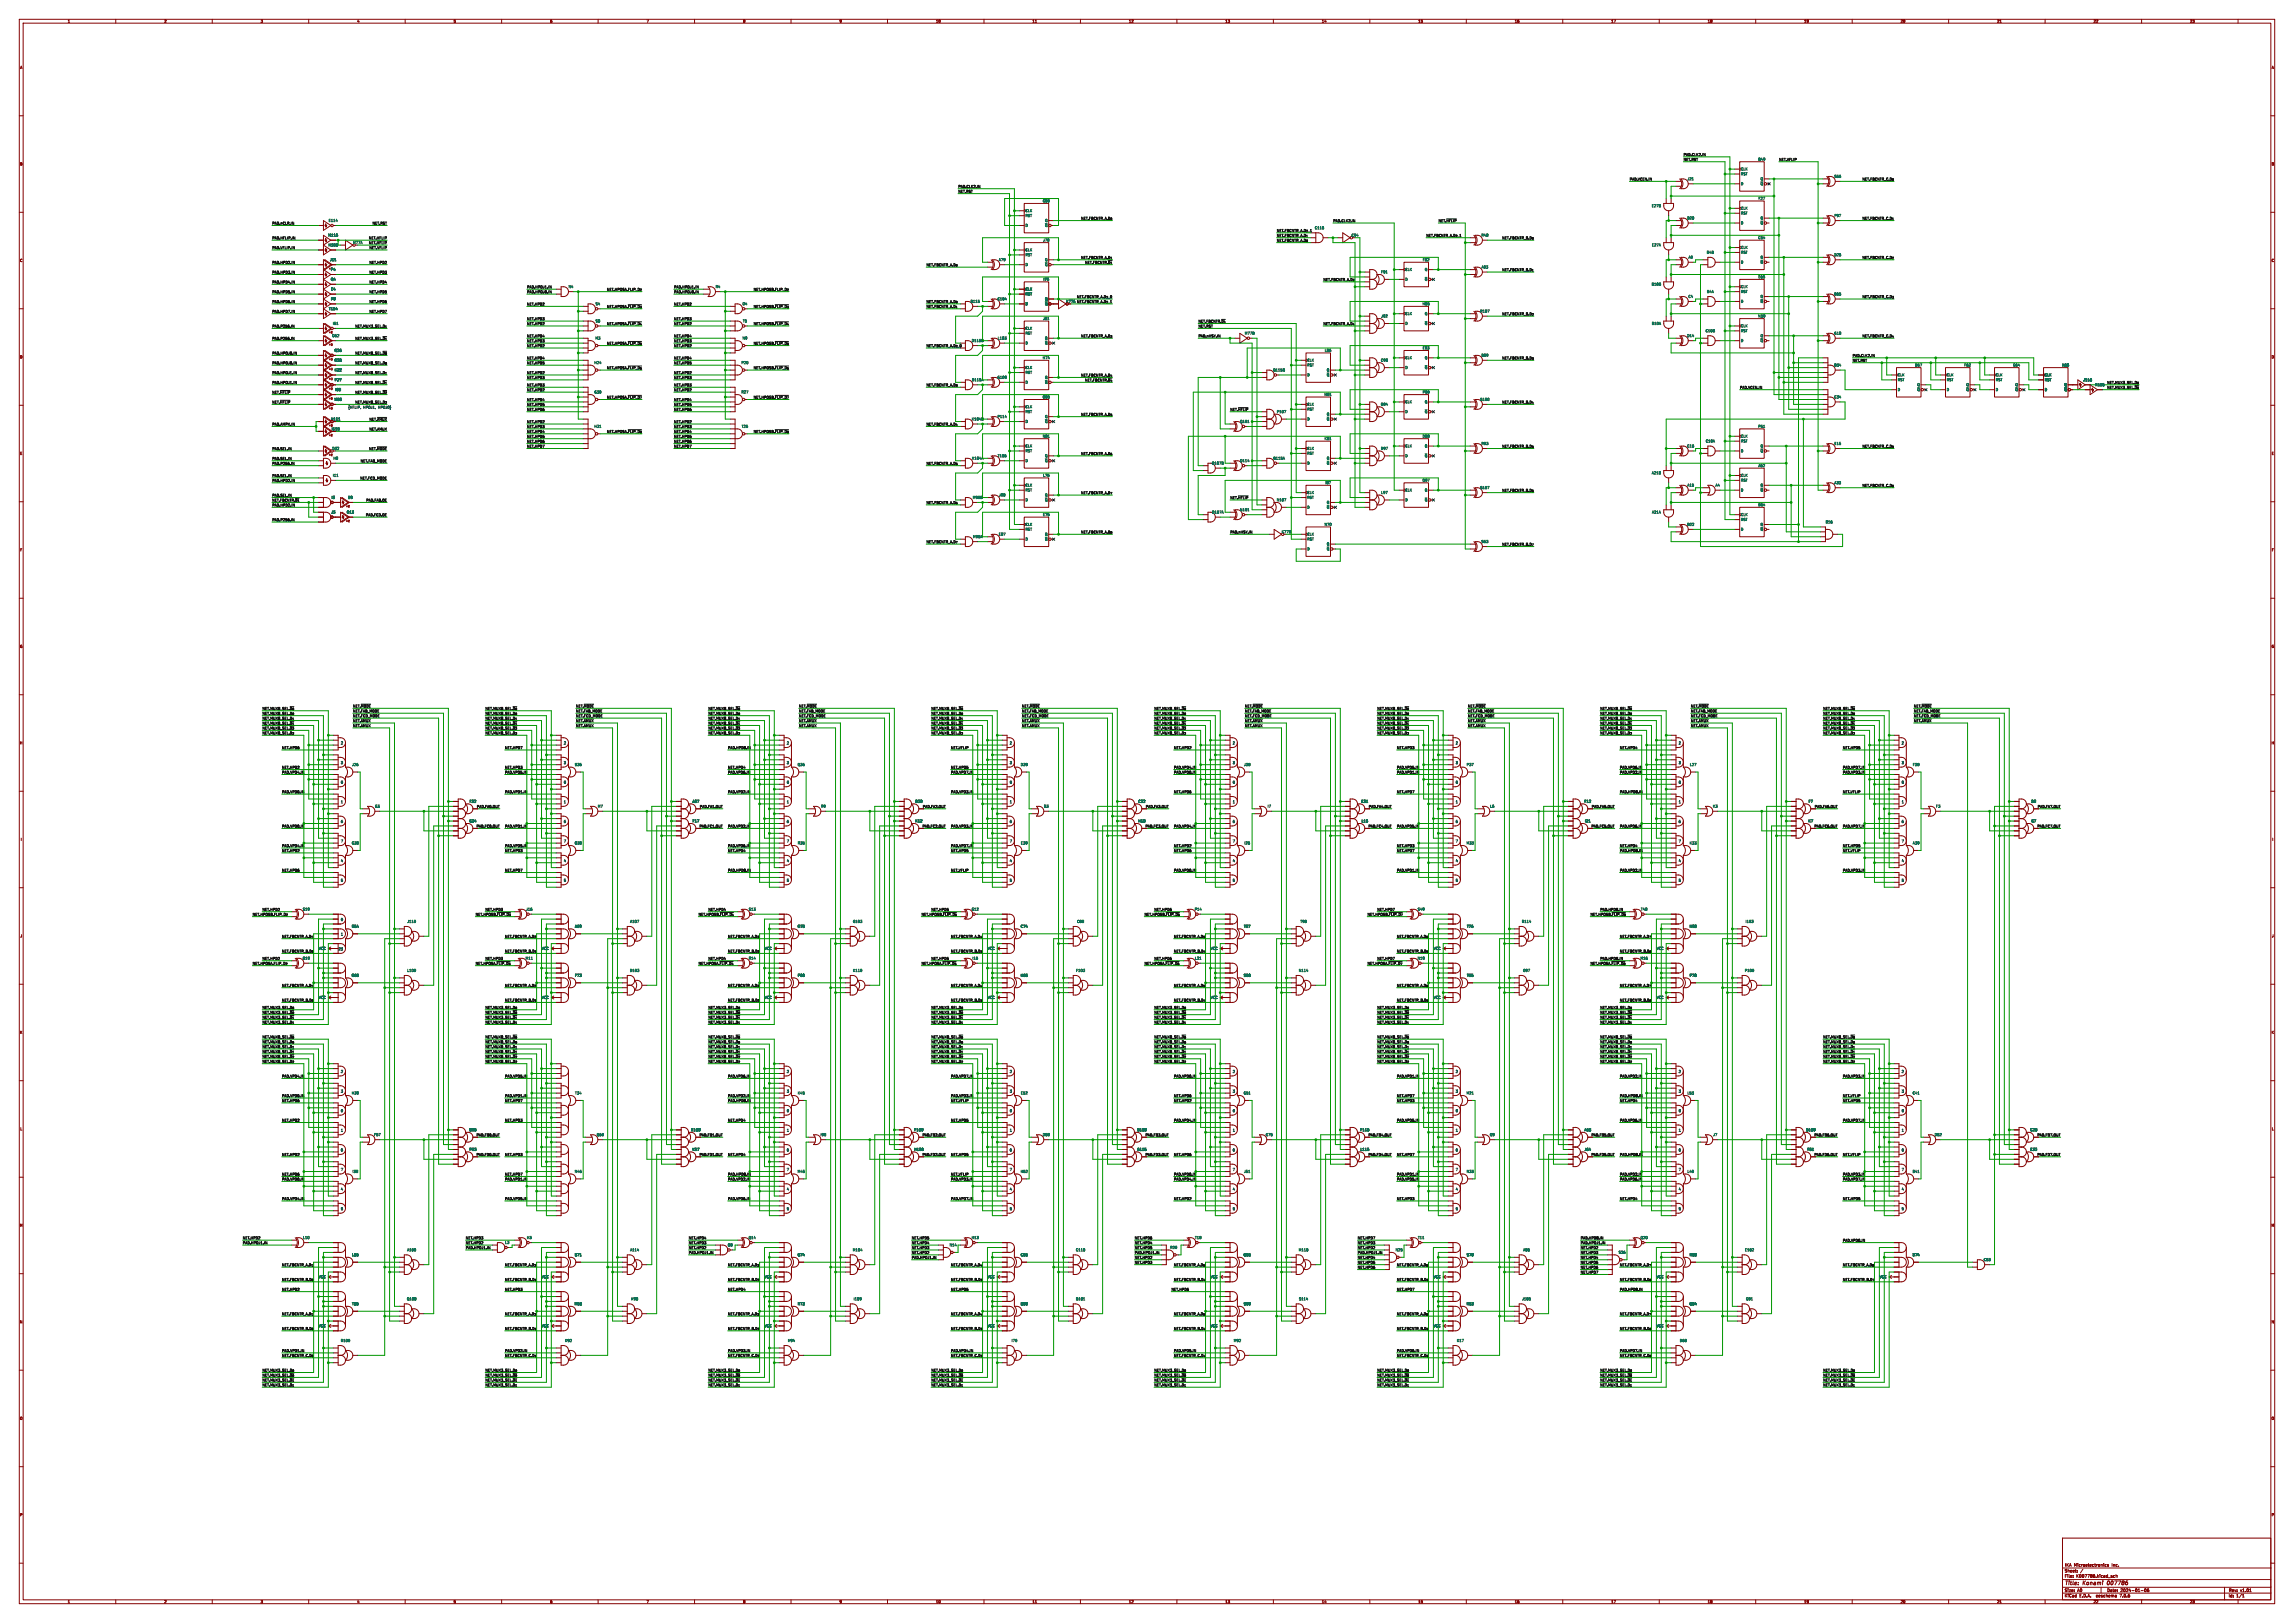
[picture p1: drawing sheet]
<svg xmlns="http://www.w3.org/2000/svg" width="1189mm" height="841mm" viewBox="0 0 1189 841" stroke-linecap="round" stroke-linejoin="round" font-family="sans-serif">
<defs><g id="words">
<g font-size="2.8" fill="#840000">
<text x="1070" y="822">Title:</text>
<text x="1080" y="822">Konami</text>
<text x="1093" y="822">007786</text>
</g>
<g font-size="2.1" fill="#840000">
<text x="1070" y="815">Sheet:</text>
<text x="1070" y="812">IKA</text>
<text x="1075" y="812">Microelectronics</text>
<text x="1095" y="812">Inc.</text>
<text x="1070" y="818">File:</text>
<text x="1076" y="818">K007786.kicad_sch</text>
<text x="1070" y="828">KiCad</text>
<text x="1070" y="825">Size:</text>
<text x="1077" y="825">A0</text>
<text x="1078" y="828">E.D.A.</text>
<text x="1087" y="828">eeschema</text>
<text x="1092" y="825">Date:</text>
<text x="1099" y="828">7.0.6</text>
<text x="1099" y="825">2024-01-06</text>
<text x="1155" y="825">Rev:</text>
<text x="1155" y="828">Id:</text>
<text x="1159" y="828">1/1</text>
<text x="1161" y="825">v1.01</text>
</g>
<g font-size="1.8" fill="#840000">
<text x="35" y="12">1</text>
<text x="85" y="12">2</text>
<text x="135" y="12">3</text>
<text x="185" y="12">4</text>
<text x="235" y="12">5</text>
<text x="285" y="12">6</text>
<text x="335" y="12">7</text>
<text x="385" y="12">8</text>
<text x="435" y="12">9</text>
<text x="485" y="12">10</text>
<text x="535" y="12">11</text>
<text x="585" y="12">12</text>
<text x="635" y="12">13</text>
<text x="685" y="12">14</text>
<text x="735" y="12">15</text>
<text x="785" y="12">16</text>
<text x="835" y="12">17</text>
<text x="885" y="12">18</text>
<text x="935" y="12">19</text>
<text x="985" y="12">20</text>
<text x="1035" y="12">21</text>
<text x="1085" y="12">22</text>
<text x="1135" y="12">23</text>
<text x="10" y="36">A</text>
<text x="1177" y="36">A</text>
<text x="10" y="86">B</text>
<text x="1177" y="86">B</text>
<text x="10" y="136">C</text>
<text x="1177" y="136">C</text>
<text x="553" y="157">K77A</text>
<text x="10" y="186">D</text>
<text x="1177" y="186">D</text>
<text x="171" y="218">H111</text>
<text x="172" y="223">I115</text>
<text x="10" y="236">E</text>
<text x="1177" y="236">E</text>
<text x="10" y="286">F</text>
<text x="1177" y="286">F</text>
<text x="10" y="336">G</text>
<text x="1177" y="336">G</text>
<text x="10" y="386">H</text>
<text x="1177" y="386">H</text>
<text x="11" y="436">I</text>
<text x="1178" y="436">I</text>
<text x="10" y="486">J</text>
<text x="1177" y="486">J</text>
<text x="10" y="536">K</text>
<text x="1177" y="536">K</text>
<text x="10" y="586">L</text>
<text x="1177" y="586">L</text>
<text x="10" y="636">M</text>
<text x="1177" y="636">M</text>
<text x="10" y="686">N</text>
<text x="1177" y="686">N</text>
<text x="10" y="736">O</text>
<text x="1177" y="736">O</text>
<text x="10" y="786">P</text>
<text x="1177" y="786">P</text>
<text x="35" y="831">1</text>
<text x="85" y="831">2</text>
<text x="135" y="831">3</text>
<text x="185" y="831">4</text>
<text x="235" y="831">5</text>
<text x="285" y="831">6</text>
<text x="335" y="831">7</text>
<text x="385" y="831">8</text>
<text x="435" y="831">9</text>
<text x="485" y="831">10</text>
<text x="535" y="831">11</text>
<text x="585" y="831">12</text>
<text x="635" y="831">13</text>
<text x="685" y="831">14</text>
<text x="735" y="831">15</text>
<text x="785" y="831">16</text>
<text x="835" y="831">17</text>
<text x="885" y="831">18</text>
<text x="935" y="831">19</text>
<text x="985" y="831">20</text>
<text x="1035" y="831">21</text>
<text x="1085" y="831">22</text>
<text x="1135" y="831">23</text>
</g>
<g font-size="1.8" fill="#0f0f0f">
<text x="872" y="81">PAD.CLK2.IN</text>
<text x="872" y="83">NET.RST</text>
<text x="922" y="83">NET.VFLIP</text>
<text x="845" y="94">PAD.VCEN.IN</text>
<text x="965" y="94">NET.FBCNTR_C.D_{0}</text>
<text x="497" y="97">PAD.CLK2.IN</text>
<text x="497" y="100">NET.RST</text>
<text x="560" y="114">NET.FBCNTR_A.D_{0}</text>
<text x="965" y="114">NET.FBCNTR_C.D_{1}</text>
<text x="141" y="116">PAD.nCLR.IN</text>
<text x="193" y="116">NET.RST</text>
<text x="691" y="115">PAD.CLK2.IN</text>
<text x="745" y="115">NET.~{HFLIP}</text>
<text x="141" y="124">PAD.HFLIP.IN</text>
<text x="191" y="124">NET.HFLIP</text>
<text x="662" y="120">NET.FBCNTR_A.D_{2}_1</text>
<text x="662" y="125">NET.FBCNTR_A.D_{0}</text>
<text x="662" y="123">NET.FBCNTR_A.D_{1}</text>
<text x="739" y="123">NET.FBCNTR_A.D_{2}_1</text>
<text x="778" y="124">NET.FBCNTR_B.D_{0}</text>
<text x="141" y="129">PAD.VFLIP.IN</text>
<text x="191" y="127">NET.~{HFLIP}</text>
<text x="191" y="129">NET.VFLIP</text>
<text x="141" y="137">PAD.HPD2.IN</text>
<text x="191" y="137">NET.HPD2</text>
<text x="560" y="134">NET.FBCNTR_A.D_{1}</text>
<text x="562" y="137">NET.FBCNTR.~{D_{1}}</text>
<text x="965" y="134">NET.FBCNTR_C.D_{2}</text>
<text x="141" y="142">PAD.HPD3.IN</text>
<text x="191" y="142">NET.HPD3</text>
<text x="480" y="138">NET.FBCNTR_A.D_{0}</text>
<text x="778" y="141">NET.FBCNTR_B.D_{1}</text>
<text x="141" y="147">PAD.HPD4.IN</text>
<text x="191" y="147">NET.HPD4</text>
<text x="273" y="150">PAD.HPOJ1.IN</text>
<text x="349" y="150">PAD.HPOJ1.IN</text>
<text x="686" y="146">NET.FBCNTR_A.D_{3}</text>
<text x="141" y="152">PAD.HPD5.IN</text>
<text x="191" y="152">NET.HPD5</text>
<text x="273" y="152">PAD.HPOJ0.IN</text>
<text x="314" y="151">NET.HPOSA.FLIP_D_{2}</text>
<text x="349" y="152">PAD.HPOJ0.IN</text>
<text x="390" y="151">NET.HPOSB.FLIP_D_{2}</text>
<text x="558" y="155">NET.FBCNTR_A.D_{2}_0</text>
<text x="965" y="155">NET.FBCNTR_C.D_{3}</text>
<text x="141" y="157">PAD.HPD6.IN</text>
<text x="191" y="157">NET.HPD6</text>
<text x="273" y="158">NET.HPD2</text>
<text x="314" y="160">NET.HPOSA.~{FLIP_D_{3}}</text>
<text x="349" y="158">NET.HPD2</text>
<text x="390" y="160">NET.HPOSB.~{FLIP_D_{3}}</text>
<text x="480" y="160">NET.FBCNTR_A.D_{1}</text>
<text x="480" y="157">NET.FBCNTR_A.D_{0}</text>
<text x="553" y="157">K77A NET.FBCNTR_A.D_{2}_1</text>
<text x="141" y="162">PAD.HPD7.IN</text>
<text x="191" y="162">NET.HPD7</text>
<text x="273" y="166">NET.HPD3</text>
<text x="349" y="166">NET.HPD3</text>
<text x="621" y="167">NET.FBCNTR.~{D_{4}}</text>
<text x="778" y="163">NET.FBCNTR_B.D_{2}</text>
<text x="141" y="170">PAD.P256.IN</text>
<text x="184" y="170">NET.MUX3_SEL.D_{1}</text>
<text x="273" y="169">NET.HPD2</text>
<text x="314" y="169">NET.HPOSA.~{FLIP_D_{4}}</text>
<text x="349" y="169">NET.HPD2</text>
<text x="390" y="169">NET.HPOSB.~{FLIP_D_{4}}</text>
<text x="621" y="170">NET.RST</text>
<text x="686" y="169">NET.FBCNTR_A.D_{4}</text>
<text x="141" y="176">PAD.P256.IN</text>
<text x="184" y="176">NET.MUX3_SEL.~{D_{1}}</text>
<text x="273" y="177">NET.HPD3</text>
<text x="273" y="180">NET.HPD2</text>
<text x="273" y="175">NET.HPD4</text>
<text x="314" y="179">NET.HPOSA.~{FLIP_D_{5}}</text>
<text x="349" y="177">NET.HPD3</text>
<text x="349" y="180">NET.HPD2</text>
<text x="349" y="175">NET.HPD4</text>
<text x="390" y="179">NET.HPOSB.~{FLIP_D_{5}}</text>
<text x="480" y="180">NET.FBCNTR_A.D_{2}_0</text>
<text x="560" y="175">NET.FBCNTR_A.D_{3}</text>
<text x="621" y="175">PAD.nHSY.IN</text>
<text x="965" y="175">NET.FBCNTR_C.D_{4}</text>
<text x="141" y="184">PAD.HPOJ0.IN</text>
<text x="184" y="184">NET.MUX8_SEL.~{D_{0}}</text>
<text x="960" y="185">PAD.CLK2.IN</text>
<text x="141" y="189">PAD.HPOJ0.IN</text>
<text x="184" y="189">NET.MUX8_SEL.D_{0}</text>
<text x="273" y="189">NET.HPD5</text>
<text x="273" y="186">NET.HPD4</text>
<text x="314" y="191">NET.HPOSA.~{FLIP_D_{6}}</text>
<text x="349" y="186">NET.HPD4</text>
<text x="349" y="189">NET.HPD5</text>
<text x="390" y="191">NET.HPOSB.~{FLIP_D_{6}}</text>
<text x="778" y="186">NET.FBCNTR_B.D_{3}</text>
<text x="960" y="188">NET.RST</text>
<text x="141" y="194">PAD.HPOJ1.IN</text>
<text x="184" y="194">NET.MUX8_SEL.D_{1}</text>
<text x="273" y="194">NET.HPD2</text>
<text x="273" y="196">NET.HPD3</text>
<text x="349" y="196">NET.HPD3</text>
<text x="349" y="194">NET.HPD2</text>
<text x="560" y="195">NET.FBCNTR_A.D_{4}</text>
<text x="562" y="198">NET.FBCNTR.~{D_{4}}</text>
<text x="141" y="199">PAD.HPOJ1.IN</text>
<text x="184" y="199">NET.MUX8_SEL.~{D_{1}}</text>
<text x="273" y="200">NET.HPD3</text>
<text x="273" y="203">NET.HPD2</text>
<text x="349" y="203">NET.HPD2</text>
<text x="349" y="200">NET.HPD3</text>
<text x="480" y="200">NET.FBCNTR_A.D_{3}</text>
<text x="902" y="202">PAD.VCEN.IN</text>
<text x="1092" y="199">NET.MUX3_SEL.D_{0}</text>
<text x="1092" y="202">NET.MUX3_SEL.~{D_{0}}</text>
<text x="141" y="204">NET.~{HFLIP}</text>
<text x="141" y="209">NET.~{HFLIP}</text>
<text x="184" y="204">NET.MUX8_SEL.~{D_{2}}</text>
<text x="184" y="209">NET.MUX8_SEL.D_{2}</text>
<text x="273" y="208">NET.HPD4</text>
<text x="314" y="207">NET.HPOSA.~{FLIP_D_{7}}</text>
<text x="349" y="208">NET.HPD4</text>
<text x="390" y="207">NET.HPOSB.~{FLIP_D_{7}}</text>
<text x="778" y="209">NET.FBCNTR_B.D_{4}</text>
<text x="273" y="213">NET.HPD6</text>
<text x="273" y="210">NET.HPD5</text>
<text x="349" y="210">NET.HPD5</text>
<text x="349" y="213">NET.HPD6</text>
<text x="560" y="216">NET.FBCNTR_A.D_{5}</text>
<text x="638" y="213">NET.~{HFLIP}</text>
<text x="141" y="221">PAD.AMPX.IN</text>
<text x="191" y="218">NET.~{AMUX}</text>
<text x="273" y="222">NET.HPD3</text>
<text x="273" y="219">NET.HPD2</text>
<text x="349" y="219">NET.HPD2</text>
<text x="349" y="222">NET.HPD3</text>
<text x="480" y="221">NET.FBCNTR_A.D_{4}</text>
<text x="191" y="223">NET.AMUX</text>
<text x="273" y="224">NET.HPD4</text>
<text x="273" y="227">NET.HPD5</text>
<text x="314" y="224">NET.HPOSA.~{FLIP_D_{8}}</text>
<text x="349" y="227">NET.HPD5</text>
<text x="349" y="224">NET.HPD4</text>
<text x="390" y="224">NET.HPOSB.~{FLIP_D_{8}}</text>
<text x="141" y="233">PAD.SEL.IN</text>
<text x="191" y="233">NET.~{MODE}</text>
<text x="273" y="230">NET.HPD6</text>
<text x="273" y="232">NET.HPD7</text>
<text x="349" y="232">NET.HPD7</text>
<text x="349" y="230">NET.HPD6</text>
<text x="778" y="232">NET.FBCNTR_B.D_{5}</text>
<text x="965" y="232">NET.FBCNTR_C.D_{5}</text>
<text x="141" y="238">PAD.SEL.IN</text>
<text x="187" y="240">NET.FAB_MODE</text>
<text x="560" y="236">NET.FBCNTR_A.D_{6}</text>
<text x="141" y="241">PAD.P256.IN</text>
<text x="480" y="241">NET.FBCNTR_A.D_{5}</text>
<text x="141" y="247">PAD.SEL.IN</text>
<text x="141" y="250">PAD.HPD2.IN</text>
<text x="187" y="249">NET.FCD_MODE</text>
<text x="141" y="257">PAD.SEL.IN</text>
<text x="560" y="256">NET.FBCNTR_A.D_{7}</text>
<text x="778" y="255">NET.FBCNTR_B.D_{6}</text>
<text x="965" y="252">NET.FBCNTR_C.D_{6}</text>
<text x="141" y="263">PAD.HPD2.IN</text>
<text x="141" y="260">NET.FBCNTR.~{D_{1}}</text>
<text x="190" y="260">PAD.FAB.OE</text>
<text x="480" y="261">NET.FBCNTR_A.D_{6}</text>
<text x="638" y="259">NET.~{HFLIP}</text>
<text x="190" y="268">PAD.FCD.OE</text>
<text x="141" y="270">PAD.P256.IN</text>
<text x="480" y="282">NET.FBCNTR_A.D_{7}</text>
<text x="560" y="277">NET.FBCNTR_A.D_{8}</text>
<text x="638" y="277">PAD.nHSY.IN</text>
<text x="778" y="283">NET.FBCNTR_B.D_{7}</text>
<text x="136" y="370">NET.MUX8_SEL.D_{0}</text>
<text x="136" y="368">NET.MUX8_SEL.~{D_{0}}</text>
<text x="183" y="372">NET.FCD_MODE</text>
<text x="183" y="369">NET.FAB_MODE</text>
<text x="183" y="367">NET.~{MODE}</text>
<text x="251" y="368">NET.MUX8_SEL.~{D_{0}}</text>
<text x="251" y="370">NET.MUX8_SEL.D_{0}</text>
<text x="298" y="372">NET.FCD_MODE</text>
<text x="298" y="367">NET.~{MODE}</text>
<text x="298" y="369">NET.FAB_MODE</text>
<text x="367" y="370">NET.MUX8_SEL.D_{0}</text>
<text x="367" y="368">NET.MUX8_SEL.~{D_{0}}</text>
<text x="414" y="369">NET.FAB_MODE</text>
<text x="414" y="372">NET.FCD_MODE</text>
<text x="414" y="367">NET.~{MODE}</text>
<text x="483" y="370">NET.MUX8_SEL.D_{0}</text>
<text x="483" y="368">NET.MUX8_SEL.~{D_{0}}</text>
<text x="530" y="369">NET.FAB_MODE</text>
<text x="530" y="372">NET.FCD_MODE</text>
<text x="530" y="367">NET.~{MODE}</text>
<text x="598" y="370">NET.MUX8_SEL.D_{0}</text>
<text x="598" y="368">NET.MUX8_SEL.~{D_{0}}</text>
<text x="645" y="372">NET.FCD_MODE</text>
<text x="645" y="369">NET.FAB_MODE</text>
<text x="645" y="367">NET.~{MODE}</text>
<text x="714" y="370">NET.MUX8_SEL.D_{0}</text>
<text x="714" y="368">NET.MUX8_SEL.~{D_{0}}</text>
<text x="761" y="367">NET.~{MODE}</text>
<text x="761" y="372">NET.FCD_MODE</text>
<text x="761" y="369">NET.FAB_MODE</text>
<text x="829" y="370">NET.MUX8_SEL.D_{0}</text>
<text x="829" y="368">NET.MUX8_SEL.~{D_{0}}</text>
<text x="876" y="369">NET.FAB_MODE</text>
<text x="876" y="372">NET.FCD_MODE</text>
<text x="876" y="367">NET.~{MODE}</text>
<text x="945" y="370">NET.MUX8_SEL.D_{0}</text>
<text x="945" y="368">NET.MUX8_SEL.~{D_{0}}</text>
<text x="992" y="369">NET.FAB_MODE</text>
<text x="992" y="372">NET.FCD_MODE</text>
<text x="992" y="367">NET.~{MODE}</text>
<text x="136" y="376">NET.MUX8_SEL.~{D_{1}}</text>
<text x="136" y="373">NET.MUX8_SEL.D_{1}</text>
<text x="183" y="377">NET.AMUX</text>
<text x="183" y="374">NET.~{AMUX}</text>
<text x="251" y="373">NET.MUX8_SEL.D_{1}</text>
<text x="251" y="376">NET.MUX8_SEL.~{D_{1}}</text>
<text x="298" y="377">NET.AMUX</text>
<text x="298" y="374">NET.~{AMUX}</text>
<text x="367" y="373">NET.MUX8_SEL.D_{1}</text>
<text x="367" y="376">NET.MUX8_SEL.~{D_{1}}</text>
<text x="414" y="377">NET.AMUX</text>
<text x="414" y="374">NET.~{AMUX}</text>
<text x="483" y="376">NET.MUX8_SEL.~{D_{1}}</text>
<text x="483" y="373">NET.MUX8_SEL.D_{1}</text>
<text x="530" y="374">NET.~{AMUX}</text>
<text x="530" y="377">NET.AMUX</text>
<text x="598" y="373">NET.MUX8_SEL.D_{1}</text>
<text x="598" y="376">NET.MUX8_SEL.~{D_{1}}</text>
<text x="645" y="374">NET.~{AMUX}</text>
<text x="645" y="377">NET.AMUX</text>
<text x="714" y="373">NET.MUX8_SEL.D_{1}</text>
<text x="714" y="376">NET.MUX8_SEL.~{D_{1}}</text>
<text x="761" y="377">NET.AMUX</text>
<text x="761" y="374">NET.~{AMUX}</text>
<text x="829" y="376">NET.MUX8_SEL.~{D_{1}}</text>
<text x="829" y="373">NET.MUX8_SEL.D_{1}</text>
<text x="876" y="377">NET.AMUX</text>
<text x="876" y="374">NET.~{AMUX}</text>
<text x="945" y="373">NET.MUX8_SEL.D_{1}</text>
<text x="945" y="376">NET.MUX8_SEL.~{D_{1}}</text>
<text x="992" y="374">NET.~{AMUX}</text>
<text x="136" y="378">NET.MUX8_SEL.~{D_{2}}</text>
<text x="136" y="381">NET.MUX8_SEL.D_{2}</text>
<text x="251" y="381">NET.MUX8_SEL.D_{2}</text>
<text x="251" y="378">NET.MUX8_SEL.~{D_{2}}</text>
<text x="367" y="378">NET.MUX8_SEL.~{D_{2}}</text>
<text x="367" y="381">NET.MUX8_SEL.D_{2}</text>
<text x="483" y="378">NET.MUX8_SEL.~{D_{2}}</text>
<text x="483" y="381">NET.MUX8_SEL.D_{2}</text>
<text x="598" y="378">NET.MUX8_SEL.~{D_{2}}</text>
<text x="598" y="381">NET.MUX8_SEL.D_{2}</text>
<text x="714" y="378">NET.MUX8_SEL.~{D_{2}}</text>
<text x="714" y="381">NET.MUX8_SEL.D_{2}</text>
<text x="829" y="378">NET.MUX8_SEL.~{D_{2}}</text>
<text x="829" y="381">NET.MUX8_SEL.D_{2}</text>
<text x="945" y="378">NET.MUX8_SEL.~{D_{2}}</text>
<text x="945" y="381">NET.MUX8_SEL.D_{2}</text>
<text x="146" y="388">NET.HPD6</text>
<text x="262" y="388">NET.HPD7</text>
<text x="377" y="388">PAD.HPD8.IN</text>
<text x="493" y="388">NET.VFLIP</text>
<text x="608" y="388">NET.HPD2</text>
<text x="724" y="388">NET.HPD3</text>
<text x="839" y="388">NET.HPD4</text>
<text x="955" y="388">NET.HPD5</text>
<text x="146" y="398">NET.HPD2</text>
<text x="146" y="401">PAD.VPD4.IN</text>
<text x="262" y="398">NET.HPD3</text>
<text x="262" y="401">PAD.VPD5.IN</text>
<text x="377" y="398">NET.HPD4</text>
<text x="377" y="401">PAD.VPD6.IN</text>
<text x="493" y="398">NET.HPD5</text>
<text x="493" y="401">PAD.VPD7.IN</text>
<text x="608" y="401">PAD.VPD0.IN</text>
<text x="608" y="398">PAD.VPD4.IN</text>
<text x="724" y="401">PAD.VPD1.IN</text>
<text x="724" y="398">PAD.VPD5.IN</text>
<text x="839" y="401">PAD.VPD2.IN</text>
<text x="839" y="398">PAD.VPD6.IN</text>
<text x="955" y="401">PAD.VPD3.IN</text>
<text x="955" y="398">PAD.VPD7.IN</text>
<text x="146" y="411">PAD.VPD0.IN</text>
<text x="262" y="411">PAD.VPD1.IN</text>
<text x="377" y="411">PAD.VPD2.IN</text>
<text x="493" y="411">PAD.VPD3.IN</text>
<text x="608" y="411">NET.HPD6</text>
<text x="724" y="411">NET.HPD7</text>
<text x="839" y="411">PAD.HPD8.IN</text>
<text x="955" y="411">NET.VFLIP</text>
<text x="247" y="419">PAD.FA0.OUT</text>
<text x="363" y="419">PAD.FA1.OUT</text>
<text x="478" y="419">PAD.FA2.OUT</text>
<text x="594" y="419">PAD.FA3.OUT</text>
<text x="709" y="419">PAD.FA4.OUT</text>
<text x="825" y="419">PAD.FA5.OUT</text>
<text x="940" y="419">PAD.FA6.OUT</text>
<text x="1056" y="419">PAD.FA7.OUT</text>
<text x="146" y="429">PAD.VPD0.IN</text>
<text x="247" y="429">PAD.FC0.OUT</text>
<text x="262" y="429">PAD.VPD1.IN</text>
<text x="362" y="429">PAD.FC1.OUT</text>
<text x="377" y="429">PAD.VPD2.IN</text>
<text x="478" y="429">PAD.FC2.OUT</text>
<text x="493" y="429">PAD.VPD3.IN</text>
<text x="594" y="429">PAD.FC3.OUT</text>
<text x="608" y="429">PAD.VPD4.IN</text>
<text x="709" y="429">PAD.FC4.OUT</text>
<text x="724" y="429">PAD.VPD5.IN</text>
<text x="825" y="429">PAD.FC5.OUT</text>
<text x="839" y="429">PAD.VPD6.IN</text>
<text x="940" y="429">PAD.FC6.OUT</text>
<text x="955" y="429">PAD.VPD7.IN</text>
<text x="1056" y="429">PAD.FC7.OUT</text>
<text x="146" y="442">NET.HPD2</text>
<text x="146" y="439">PAD.VPD4.IN</text>
<text x="262" y="442">NET.HPD3</text>
<text x="262" y="439">PAD.VPD5.IN</text>
<text x="377" y="442">NET.HPD4</text>
<text x="377" y="439">PAD.VPD6.IN</text>
<text x="493" y="442">NET.HPD5</text>
<text x="493" y="439">PAD.VPD7.IN</text>
<text x="608" y="442">NET.HPD6</text>
<text x="608" y="439">NET.HPD2</text>
<text x="724" y="442">NET.HPD7</text>
<text x="724" y="439">NET.HPD3</text>
<text x="839" y="442">PAD.HPD8.IN</text>
<text x="839" y="439">NET.HPD4</text>
<text x="955" y="442">NET.VFLIP</text>
<text x="955" y="439">NET.HPD5</text>
<text x="146" y="452">NET.HPD6</text>
<text x="262" y="452">NET.HPD7</text>
<text x="377" y="452">PAD.HPD8.IN</text>
<text x="493" y="452">NET.VFLIP</text>
<text x="608" y="452">PAD.VPD0.IN</text>
<text x="724" y="452">PAD.VPD1.IN</text>
<text x="839" y="452">PAD.VPD2.IN</text>
<text x="955" y="452">PAD.VPD3.IN</text>
<text x="136" y="472">NET.HPD2</text>
<text x="251" y="472">NET.HPD3</text>
<text x="367" y="472">NET.HPD4</text>
<text x="483" y="472">NET.HPD5</text>
<text x="598" y="472">NET.HPD6</text>
<text x="714" y="472">NET.HPD7</text>
<text x="829" y="472">PAD.HPD8.IN</text>
<text x="131" y="475">NET.HPOSB.FLIP_D_{2}</text>
<text x="246" y="475">NET.HPOSB.~{FLIP_D_{3}}</text>
<text x="362" y="475">NET.HPOSB.~{FLIP_D_{4}}</text>
<text x="478" y="475">NET.HPOSB.~{FLIP_D_{5}}</text>
<text x="593" y="475">NET.HPOSB.~{FLIP_D_{6}}</text>
<text x="709" y="475">NET.HPOSB.~{FLIP_D_{7}}</text>
<text x="824" y="475">NET.HPOSB.~{FLIP_D_{8}}</text>
<text x="146" y="486">NET.FBCNTR_A.D_{1}</text>
<text x="262" y="486">NET.FBCNTR_A.D_{2}</text>
<text x="377" y="486">NET.FBCNTR_A.D_{3}</text>
<text x="493" y="486">NET.FBCNTR_A.D_{4}</text>
<text x="608" y="486">NET.FBCNTR_A.D_{5}</text>
<text x="724" y="486">NET.FBCNTR_A.D_{6}</text>
<text x="839" y="486">NET.FBCNTR_A.D_{7}</text>
<text x="136" y="497">NET.HPD2</text>
<text x="146" y="494">NET.FBCNTR_B.D_{0}</text>
<text x="251" y="497">NET.HPD3</text>
<text x="262" y="494">NET.FBCNTR_B.D_{1}</text>
<text x="367" y="497">NET.HPD4</text>
<text x="377" y="494">NET.FBCNTR_B.D_{2}</text>
<text x="483" y="497">NET.HPD5</text>
<text x="493" y="494">NET.FBCNTR_B.D_{3}</text>
<text x="598" y="497">NET.HPD6</text>
<text x="608" y="494">NET.FBCNTR_B.D_{4}</text>
<text x="714" y="497">NET.HPD7</text>
<text x="724" y="494">NET.FBCNTR_B.D_{5}</text>
<text x="829" y="497">PAD.HPD8.IN</text>
<text x="839" y="494">NET.FBCNTR_B.D_{6}</text>
<text x="131" y="500">NET.HPOSA.FLIP_D_{2}</text>
<text x="246" y="500">NET.HPOSA.~{FLIP_D_{3}}</text>
<text x="362" y="500">NET.HPOSA.~{FLIP_D_{4}}</text>
<text x="478" y="500">NET.HPOSA.~{FLIP_D_{5}}</text>
<text x="593" y="500">NET.HPOSA.~{FLIP_D_{6}}</text>
<text x="709" y="500">NET.HPOSA.~{FLIP_D_{7}}</text>
<text x="824" y="500">NET.HPOSA.~{FLIP_D_{8}}</text>
<text x="146" y="511">NET.FBCNTR_A.D_{1}</text>
<text x="262" y="511">NET.FBCNTR_A.D_{2}</text>
<text x="377" y="511">NET.FBCNTR_A.D_{3}</text>
<text x="493" y="511">NET.FBCNTR_A.D_{4}</text>
<text x="608" y="511">NET.FBCNTR_A.D_{5}</text>
<text x="724" y="511">NET.FBCNTR_A.D_{6}</text>
<text x="839" y="511">NET.FBCNTR_A.D_{7}</text>
<text x="146" y="519">NET.FBCNTR_B.D_{0}</text>
<text x="262" y="519">NET.FBCNTR_B.D_{1}</text>
<text x="377" y="519">NET.FBCNTR_B.D_{2}</text>
<text x="493" y="519">NET.FBCNTR_B.D_{3}</text>
<text x="608" y="519">NET.FBCNTR_B.D_{4}</text>
<text x="724" y="519">NET.FBCNTR_B.D_{5}</text>
<text x="839" y="519">NET.FBCNTR_B.D_{6}</text>
<text x="136" y="525">NET.MUX3_SEL.~{D_{0}}</text>
<text x="136" y="528">NET.MUX3_SEL.~{D_{1}}</text>
<text x="136" y="523">NET.MUX3_SEL.D_{0}</text>
<text x="251" y="528">NET.MUX3_SEL.~{D_{1}}</text>
<text x="251" y="525">NET.MUX3_SEL.~{D_{0}}</text>
<text x="251" y="523">NET.MUX3_SEL.D_{0}</text>
<text x="367" y="528">NET.MUX3_SEL.~{D_{1}}</text>
<text x="367" y="523">NET.MUX3_SEL.D_{0}</text>
<text x="367" y="525">NET.MUX3_SEL.~{D_{0}}</text>
<text x="483" y="528">NET.MUX3_SEL.~{D_{1}}</text>
<text x="483" y="523">NET.MUX3_SEL.D_{0}</text>
<text x="483" y="525">NET.MUX3_SEL.~{D_{0}}</text>
<text x="598" y="528">NET.MUX3_SEL.~{D_{1}}</text>
<text x="598" y="523">NET.MUX3_SEL.D_{0}</text>
<text x="598" y="525">NET.MUX3_SEL.~{D_{0}}</text>
<text x="714" y="523">NET.MUX3_SEL.D_{0}</text>
<text x="714" y="525">NET.MUX3_SEL.~{D_{0}}</text>
<text x="714" y="528">NET.MUX3_SEL.~{D_{1}}</text>
<text x="829" y="528">NET.MUX3_SEL.~{D_{1}}</text>
<text x="829" y="523">NET.MUX3_SEL.D_{0}</text>
<text x="829" y="525">NET.MUX3_SEL.~{D_{0}}</text>
<text x="136" y="531">NET.MUX3_SEL.D_{1}</text>
<text x="251" y="531">NET.MUX3_SEL.D_{1}</text>
<text x="367" y="531">NET.MUX3_SEL.D_{1}</text>
<text x="483" y="531">NET.MUX3_SEL.D_{1}</text>
<text x="598" y="531">NET.MUX3_SEL.D_{1}</text>
<text x="714" y="531">NET.MUX3_SEL.D_{1}</text>
<text x="829" y="531">NET.MUX3_SEL.D_{1}</text>
<text x="136" y="538">NET.MUX8_SEL.~{D_{0}}</text>
<text x="251" y="538">NET.MUX8_SEL.~{D_{0}}</text>
<text x="367" y="538">NET.MUX8_SEL.~{D_{0}}</text>
<text x="483" y="538">NET.MUX8_SEL.~{D_{0}}</text>
<text x="598" y="538">NET.MUX8_SEL.~{D_{0}}</text>
<text x="714" y="538">NET.MUX8_SEL.~{D_{0}}</text>
<text x="829" y="538">NET.MUX8_SEL.~{D_{0}}</text>
<text x="945" y="538">NET.MUX8_SEL.~{D_{0}}</text>
<text x="136" y="541">NET.MUX8_SEL.D_{0}</text>
<text x="136" y="546">NET.MUX8_SEL.~{D_{1}}</text>
<text x="136" y="543">NET.MUX8_SEL.D_{1}</text>
<text x="251" y="543">NET.MUX8_SEL.D_{1}</text>
<text x="251" y="541">NET.MUX8_SEL.D_{0}</text>
<text x="251" y="546">NET.MUX8_SEL.~{D_{1}}</text>
<text x="367" y="543">NET.MUX8_SEL.D_{1}</text>
<text x="367" y="546">NET.MUX8_SEL.~{D_{1}}</text>
<text x="367" y="541">NET.MUX8_SEL.D_{0}</text>
<text x="483" y="541">NET.MUX8_SEL.D_{0}</text>
<text x="483" y="546">NET.MUX8_SEL.~{D_{1}}</text>
<text x="483" y="543">NET.MUX8_SEL.D_{1}</text>
<text x="598" y="546">NET.MUX8_SEL.~{D_{1}}</text>
<text x="598" y="543">NET.MUX8_SEL.D_{1}</text>
<text x="598" y="541">NET.MUX8_SEL.D_{0}</text>
<text x="714" y="541">NET.MUX8_SEL.D_{0}</text>
<text x="714" y="546">NET.MUX8_SEL.~{D_{1}}</text>
<text x="714" y="543">NET.MUX8_SEL.D_{1}</text>
<text x="829" y="543">NET.MUX8_SEL.D_{1}</text>
<text x="829" y="546">NET.MUX8_SEL.~{D_{1}}</text>
<text x="829" y="541">NET.MUX8_SEL.D_{0}</text>
<text x="945" y="541">NET.MUX8_SEL.D_{0}</text>
<text x="945" y="546">NET.MUX8_SEL.~{D_{1}}</text>
<text x="945" y="543">NET.MUX8_SEL.D_{1}</text>
<text x="136" y="548">NET.MUX8_SEL.~{D_{2}}</text>
<text x="136" y="551">NET.MUX8_SEL.D_{2}</text>
<text x="251" y="551">NET.MUX8_SEL.D_{2}</text>
<text x="251" y="548">NET.MUX8_SEL.~{D_{2}}</text>
<text x="367" y="548">NET.MUX8_SEL.~{D_{2}}</text>
<text x="367" y="551">NET.MUX8_SEL.D_{2}</text>
<text x="483" y="548">NET.MUX8_SEL.~{D_{2}}</text>
<text x="483" y="551">NET.MUX8_SEL.D_{2}</text>
<text x="598" y="551">NET.MUX8_SEL.D_{2}</text>
<text x="598" y="548">NET.MUX8_SEL.~{D_{2}}</text>
<text x="714" y="548">NET.MUX8_SEL.~{D_{2}}</text>
<text x="714" y="551">NET.MUX8_SEL.D_{2}</text>
<text x="829" y="551">NET.MUX8_SEL.D_{2}</text>
<text x="829" y="548">NET.MUX8_SEL.~{D_{2}}</text>
<text x="945" y="551">NET.MUX8_SEL.D_{2}</text>
<text x="945" y="548">NET.MUX8_SEL.~{D_{2}}</text>
<text x="146" y="558">PAD.VPD4.IN</text>
<text x="262" y="558">PAD.VPD5.IN</text>
<text x="377" y="558">PAD.VPD6.IN</text>
<text x="493" y="558">PAD.VPD7.IN</text>
<text x="608" y="558">PAD.VPD0.IN</text>
<text x="724" y="558">PAD.VPD1.IN</text>
<text x="839" y="558">PAD.VPD2.IN</text>
<text x="955" y="558">PAD.VPD3.IN</text>
<text x="146" y="569">PAD.VPD0.IN</text>
<text x="262" y="569">PAD.VPD1.IN</text>
<text x="377" y="569">PAD.VPD2.IN</text>
<text x="493" y="569">PAD.VPD3.IN</text>
<text x="608" y="569">NET.HPD6</text>
<text x="724" y="569">NET.HPD7</text>
<text x="839" y="569">PAD.HPD8.IN</text>
<text x="955" y="569">NET.VFLIP</text>
<text x="146" y="571">NET.HPD6</text>
<text x="262" y="571">NET.HPD7</text>
<text x="377" y="571">PAD.HPD8.IN</text>
<text x="493" y="571">NET.VFLIP</text>
<text x="608" y="571">NET.HPD2</text>
<text x="724" y="571">NET.HPD3</text>
<text x="839" y="571">NET.HPD4</text>
<text x="955" y="571">NET.HPD5</text>
<text x="146" y="581">NET.HPD2</text>
<text x="262" y="581">NET.HPD3</text>
<text x="377" y="581">NET.HPD4</text>
<text x="493" y="581">NET.HPD5</text>
<text x="608" y="581">PAD.VPD4.IN</text>
<text x="724" y="581">PAD.VPD5.IN</text>
<text x="839" y="581">PAD.VPD6.IN</text>
<text x="955" y="581">PAD.VPD7.IN</text>
<text x="247" y="589">PAD.FB0.OUT</text>
<text x="362" y="589">PAD.FB1.OUT</text>
<text x="478" y="589">PAD.FB2.OUT</text>
<text x="594" y="589">PAD.FB3.OUT</text>
<text x="709" y="589">PAD.FB4.OUT</text>
<text x="825" y="589">PAD.FB5.OUT</text>
<text x="940" y="589">PAD.FB6.OUT</text>
<text x="1056" y="589">PAD.FB7.OUT</text>
<text x="146" y="599">NET.HPD2</text>
<text x="247" y="599">PAD.FD0.OUT</text>
<text x="262" y="599">NET.HPD3</text>
<text x="362" y="599">PAD.FD1.OUT</text>
<text x="377" y="599">NET.HPD4</text>
<text x="478" y="599">PAD.FD2.OUT</text>
<text x="493" y="599">NET.HPD5</text>
<text x="594" y="599">PAD.FD3.OUT</text>
<text x="608" y="599">NET.HPD6</text>
<text x="709" y="599">PAD.FD4.OUT</text>
<text x="724" y="599">NET.HPD7</text>
<text x="825" y="599">PAD.FD5.OUT</text>
<text x="839" y="599">PAD.HPD8.IN</text>
<text x="940" y="599">PAD.FD6.OUT</text>
<text x="955" y="599">NET.VFLIP</text>
<text x="1056" y="599">PAD.FD7.OUT</text>
<text x="146" y="609">NET.HPD6</text>
<text x="146" y="612">PAD.VPD0.IN</text>
<text x="262" y="612">PAD.VPD1.IN</text>
<text x="262" y="609">NET.HPD7</text>
<text x="377" y="609">PAD.HPD8.IN</text>
<text x="377" y="612">PAD.VPD2.IN</text>
<text x="493" y="612">PAD.VPD3.IN</text>
<text x="493" y="609">NET.VFLIP</text>
<text x="608" y="609">PAD.VPD0.IN</text>
<text x="608" y="612">PAD.VPD4.IN</text>
<text x="724" y="609">PAD.VPD1.IN</text>
<text x="724" y="612">PAD.VPD5.IN</text>
<text x="839" y="612">PAD.VPD6.IN</text>
<text x="839" y="609">PAD.VPD2.IN</text>
<text x="955" y="609">PAD.VPD3.IN</text>
<text x="955" y="612">PAD.VPD7.IN</text>
<text x="146" y="622">PAD.VPD4.IN</text>
<text x="262" y="622">PAD.VPD5.IN</text>
<text x="377" y="622">PAD.VPD6.IN</text>
<text x="493" y="622">PAD.VPD7.IN</text>
<text x="608" y="622">NET.HPD2</text>
<text x="724" y="622">NET.HPD3</text>
<text x="839" y="622">NET.HPD4</text>
<text x="955" y="622">NET.HPD5</text>
<text x="126" y="645">PAD.HPOJ1.IN</text>
<text x="126" y="642">NET.HPD2</text>
<text x="241" y="642">NET.HPD3</text>
<text x="241" y="645">NET.HPD2</text>
<text x="241" y="647">PAD.HPOJ1.IN</text>
<text x="357" y="642">NET.HPD4</text>
<text x="357" y="647">NET.HPD2</text>
<text x="357" y="645">NET.HPD3</text>
<text x="472" y="647">NET.HPD3</text>
<text x="472" y="642">NET.HPD5</text>
<text x="472" y="645">NET.HPD4</text>
<text x="588" y="647">NET.HPD5</text>
<text x="588" y="642">NET.HPD6</text>
<text x="588" y="645">NET.HPD4</text>
<text x="704" y="647">NET.HPD2</text>
<text x="704" y="645">NET.HPD3</text>
<text x="704" y="642">NET.HPD7</text>
<text x="819" y="642">PAD.HPD8.IN</text>
<text x="819" y="647">NET.HPD2</text>
<text x="819" y="645">PAD.HPOJ1.IN</text>
<text x="955" y="644">PAD.VPD0.IN</text>
<text x="357" y="650">PAD.HPOJ1.IN</text>
<text x="472" y="650">NET.HPD2</text>
<text x="472" y="652">PAD.HPOJ1.IN</text>
<text x="588" y="650">PAD.HPOJ1.IN</text>
<text x="588" y="652">NET.HPD2</text>
<text x="704" y="652">NET.HPD4</text>
<text x="704" y="650">PAD.HPOJ1.IN</text>
<text x="819" y="652">NET.HPD4</text>
<text x="819" y="650">NET.HPD3</text>
<text x="146" y="656">NET.FBCNTR_A.D_{1}</text>
<text x="262" y="656">NET.FBCNTR_A.D_{2}</text>
<text x="377" y="656">NET.FBCNTR_A.D_{3}</text>
<text x="493" y="656">NET.FBCNTR_A.D_{4}</text>
<text x="588" y="655">NET.HPD3</text>
<text x="608" y="656">NET.FBCNTR_A.D_{5}</text>
<text x="704" y="655">NET.HPD5</text>
<text x="704" y="658">NET.HPD6</text>
<text x="724" y="656">NET.FBCNTR_A.D_{6}</text>
<text x="819" y="658">NET.HPD6</text>
<text x="819" y="655">NET.HPD5</text>
<text x="839" y="656">NET.FBCNTR_A.D_{7}</text>
<text x="955" y="656">NET.FBCNTR_A.D_{8}</text>
<text x="146" y="664">NET.FBCNTR_B.D_{0}</text>
<text x="262" y="664">NET.FBCNTR_B.D_{1}</text>
<text x="377" y="664">NET.FBCNTR_B.D_{2}</text>
<text x="493" y="664">NET.FBCNTR_B.D_{3}</text>
<text x="608" y="664">NET.FBCNTR_B.D_{4}</text>
<text x="724" y="664">NET.FBCNTR_B.D_{5}</text>
<text x="819" y="660">NET.HPD7</text>
<text x="839" y="664">NET.FBCNTR_B.D_{6}</text>
<text x="955" y="664">NET.FBCNTR_B.D_{7}</text>
<text x="146" y="669">NET.HPD2</text>
<text x="262" y="669">NET.HPD3</text>
<text x="377" y="669">NET.HPD4</text>
<text x="493" y="669">NET.HPD5</text>
<text x="607" y="669">NET.HPD6</text>
<text x="724" y="669">NET.HPD7</text>
<text x="839" y="669">PAD.HPD8.IN</text>
<text x="146" y="682">NET.FBCNTR_A.D_{1}</text>
<text x="262" y="682">NET.FBCNTR_A.D_{2}</text>
<text x="377" y="682">NET.FBCNTR_A.D_{3}</text>
<text x="493" y="682">NET.FBCNTR_A.D_{4}</text>
<text x="608" y="682">NET.FBCNTR_A.D_{5}</text>
<text x="724" y="682">NET.FBCNTR_A.D_{6}</text>
<text x="839" y="682">NET.FBCNTR_A.D_{7}</text>
<text x="146" y="689">NET.FBCNTR_B.D_{0}</text>
<text x="262" y="689">NET.FBCNTR_B.D_{1}</text>
<text x="377" y="689">NET.FBCNTR_B.D_{2}</text>
<text x="493" y="689">NET.FBCNTR_B.D_{3}</text>
<text x="608" y="689">NET.FBCNTR_B.D_{4}</text>
<text x="724" y="689">NET.FBCNTR_B.D_{5}</text>
<text x="839" y="689">NET.FBCNTR_B.D_{6}</text>
<text x="146" y="701">PAD.VPD1.IN</text>
<text x="262" y="701">PAD.VPD2.IN</text>
<text x="377" y="701">PAD.VPD3.IN</text>
<text x="493" y="701">PAD.VPD4.IN</text>
<text x="608" y="701">PAD.VPD5.IN</text>
<text x="724" y="701">PAD.VPD6.IN</text>
<text x="839" y="701">PAD.VPD7.IN</text>
<text x="146" y="703">NET.FBCNTR_C.D_{0}</text>
<text x="262" y="703">NET.FBCNTR_C.D_{1}</text>
<text x="377" y="703">NET.FBCNTR_C.D_{2}</text>
<text x="493" y="703">NET.FBCNTR_C.D_{3}</text>
<text x="608" y="703">NET.FBCNTR_C.D_{4}</text>
<text x="724" y="703">NET.FBCNTR_C.D_{5}</text>
<text x="839" y="703">NET.FBCNTR_C.D_{6}</text>
<text x="136" y="711">NET.MUX3_SEL.D_{0}</text>
<text x="136" y="713">NET.MUX3_SEL.~{D_{0}}</text>
<text x="251" y="713">NET.MUX3_SEL.~{D_{0}}</text>
<text x="251" y="711">NET.MUX3_SEL.D_{0}</text>
<text x="367" y="711">NET.MUX3_SEL.D_{0}</text>
<text x="367" y="713">NET.MUX3_SEL.~{D_{0}}</text>
<text x="483" y="713">NET.MUX3_SEL.~{D_{0}}</text>
<text x="483" y="711">NET.MUX3_SEL.D_{0}</text>
<text x="598" y="711">NET.MUX3_SEL.D_{0}</text>
<text x="598" y="713">NET.MUX3_SEL.~{D_{0}}</text>
<text x="714" y="711">NET.MUX3_SEL.D_{0}</text>
<text x="714" y="713">NET.MUX3_SEL.~{D_{0}}</text>
<text x="829" y="711">NET.MUX3_SEL.D_{0}</text>
<text x="829" y="713">NET.MUX3_SEL.~{D_{0}}</text>
<text x="945" y="711">NET.MUX3_SEL.D_{0}</text>
<text x="945" y="713">NET.MUX3_SEL.~{D_{0}}</text>
<text x="136" y="718">NET.MUX3_SEL.D_{1}</text>
<text x="136" y="716">NET.MUX3_SEL.~{D_{1}}</text>
<text x="251" y="716">NET.MUX3_SEL.~{D_{1}}</text>
<text x="251" y="718">NET.MUX3_SEL.D_{1}</text>
<text x="367" y="718">NET.MUX3_SEL.D_{1}</text>
<text x="367" y="716">NET.MUX3_SEL.~{D_{1}}</text>
<text x="483" y="718">NET.MUX3_SEL.D_{1}</text>
<text x="483" y="716">NET.MUX3_SEL.~{D_{1}}</text>
<text x="598" y="718">NET.MUX3_SEL.D_{1}</text>
<text x="598" y="716">NET.MUX3_SEL.~{D_{1}}</text>
<text x="714" y="718">NET.MUX3_SEL.D_{1}</text>
<text x="714" y="716">NET.MUX3_SEL.~{D_{1}}</text>
<text x="829" y="716">NET.MUX3_SEL.~{D_{1}}</text>
<text x="829" y="718">NET.MUX3_SEL.D_{1}</text>
<text x="945" y="718">NET.MUX3_SEL.D_{1}</text>
<text x="945" y="716">NET.MUX3_SEL.~{D_{1}}</text>
</g>
<g font-size="1.8" fill="#006464">
<text x="911" y="83">Q49</text>
<text x="902" y="88">CLK</text>
<text x="875" y="94">J21</text>
<text x="902" y="91">RST</text>
<text x="912" y="94">Q</text>
<text x="951" y="92">S56</text>
<text x="902" y="96">D</text>
<text x="912" y="96">~{Q}</text>
<text x="540" y="105">G80</text>
<text x="856" y="108">E27B</text>
<text x="911" y="104">F27</text>
<text x="531" y="110">CLK</text>
<text x="531" y="113">RST</text>
<text x="874" y="114">D20</text>
<text x="902" y="109">CLK</text>
<text x="902" y="111">RST</text>
<text x="912" y="114">Q</text>
<text x="951" y="113">F97</text>
<text x="170" y="115">E114</text>
<text x="531" y="118">D</text>
<text x="542" y="115">Q</text>
<text x="542" y="118">~{Q}</text>
<text x="681" y="119">C116</text>
<text x="902" y="116">D</text>
<text x="912" y="116">~{Q}</text>
<text x="170" y="123">M116</text>
<text x="540" y="125">J70</text>
<text x="700" y="123">C94</text>
<text x="768" y="123">R48</text>
<text x="911" y="124">C54</text>
<text x="170" y="128">H106</text>
<text x="183" y="127">M77A</text>
<text x="531" y="130">CLK</text>
<text x="856" y="128">E27A</text>
<text x="884" y="132">B4B</text>
<text x="902" y="129">CLK</text>
<text x="902" y="132">RST</text>
<text x="171" y="135">J11</text>
<text x="518" y="135">A79</text>
<text x="531" y="133">RST</text>
<text x="542" y="135">Q</text>
<text x="737" y="135">F82</text>
<text x="875" y="134">A9</text>
<text x="902" y="137">D</text>
<text x="912" y="134">Q</text>
<text x="912" y="137">~{Q}</text>
<text x="951" y="133">D26</text>
<text x="171" y="141">P4</text>
<text x="531" y="138">D</text>
<text x="542" y="138">~{Q}</text>
<text x="716" y="142">F91</text>
<text x="728" y="141">CLK</text>
<text x="738" y="141">Q</text>
<text x="768" y="139">A93</text>
<text x="171" y="146">Q4</text>
<text x="295" y="149">N4</text>
<text x="371" y="149">R4</text>
<text x="541" y="146">I76</text>
<text x="728" y="146">D</text>
<text x="738" y="146">~{Q}</text>
<text x="856" y="148">B10B</text>
<text x="902" y="149">CLK</text>
<text x="911" y="144">E65</text>
<text x="171" y="156">P9</text>
<text x="171" y="151">E4</text>
<text x="517" y="156">C104</text>
<text x="531" y="151">CLK</text>
<text x="531" y="153">RST</text>
<text x="542" y="156">Q</text>
<text x="875" y="155">C4</text>
<text x="885" y="152">B4A</text>
<text x="902" y="152">RST</text>
<text x="912" y="155">Q</text>
<text x="951" y="153">B65</text>
<text x="170" y="161">T114</text>
<text x="309" y="158">S4</text>
<text x="385" y="158">O4</text>
<text x="503" y="157">B115</text>
<text x="531" y="158">D</text>
<text x="542" y="158">~{Q}</text>
<text x="737" y="158">H85</text>
<text x="902" y="157">D</text>
<text x="912" y="157">~{Q}</text>
<text x="309" y="167">S8</text>
<text x="385" y="167">T5</text>
<text x="540" y="166">J81</text>
<text x="716" y="165">J92</text>
<text x="728" y="163">CLK</text>
<text x="738" y="163">Q</text>
<text x="767" y="162">R107</text>
<text x="911" y="165">N59</text>
<text x="172" y="169">I51</text>
<text x="531" y="171">CLK</text>
<text x="531" y="174">RST</text>
<text x="645" y="174">M77B</text>
<text x="728" y="169">D</text>
<text x="738" y="169">~{Q}</text>
<text x="856" y="169">B10A</text>
<text x="884" y="172">C10B</text>
<text x="902" y="170">CLK</text>
<text x="902" y="172">RST</text>
<text x="951" y="174">G18</text>
<text x="172" y="175">O52</text>
<text x="308" y="176">M3</text>
<text x="385" y="176">N9</text>
<text x="504" y="177">D115B</text>
<text x="517" y="176">L103</text>
<text x="531" y="179">D</text>
<text x="542" y="176">Q</text>
<text x="542" y="179">~{Q}</text>
<text x="874" y="175">D14</text>
<text x="902" y="177">D</text>
<text x="912" y="175">Q</text>
<text x="912" y="177">~{Q}</text>
<text x="173" y="182">Q26</text>
<text x="687" y="182">L86</text>
<text x="737" y="181">E93</text>
<text x="768" y="185">B89</text>
<text x="173" y="188">O25</text>
<text x="308" y="189">H24</text>
<text x="384" y="189">P20</text>
<text x="531" y="191">CLK</text>
<text x="540" y="186">H74</text>
<text x="677" y="188">CLK</text>
<text x="677" y="190">RST</text>
<text x="716" y="188">C98</text>
<text x="728" y="186">CLK</text>
<text x="728" y="191">D</text>
<text x="738" y="186">Q</text>
<text x="738" y="191">~{Q}</text>
<text x="951" y="190">B34</text>
<text x="992" y="190">D57</text>
<text x="1018" y="190">F62</text>
<text x="1043" y="190">G64</text>
<text x="1069" y="190">K66</text>
<text x="173" y="193">K22</text>
<text x="173" y="198">P27</text>
<text x="504" y="198">D115A</text>
<text x="517" y="196">G109</text>
<text x="531" y="194">RST</text>
<text x="542" y="196">Q</text>
<text x="660" y="193">Q115B</text>
<text x="677" y="195">D</text>
<text x="688" y="193">Q</text>
<text x="688" y="195">~{Q}</text>
<text x="983" y="195">CLK</text>
<text x="983" y="198">RST</text>
<text x="1009" y="195">CLK</text>
<text x="1009" y="198">RST</text>
<text x="1034" y="195">CLK</text>
<text x="1034" y="198">RST</text>
<text x="1060" y="195">CLK</text>
<text x="1060" y="198">RST</text>
<text x="1080" y="198">J116</text>
<text x="174" y="203">I58</text>
<text x="531" y="199">D</text>
<text x="542" y="199">~{Q}</text>
<text x="983" y="203">D</text>
<text x="994" y="200">Q</text>
<text x="994" y="203">~{Q}</text>
<text x="1009" y="203">D</text>
<text x="1019" y="200">Q</text>
<text x="1019" y="203">~{Q}</text>
<text x="1034" y="203">D</text>
<text x="1044" y="200">Q</text>
<text x="1044" y="203">~{Q}</text>
<text x="1060" y="203">D</text>
<text x="1070" y="200">Q</text>
<text x="1070" y="203">~{Q}</text>
<text x="1086" y="200">K116</text>
<text x="173" y="208">M58</text>
<text x="308" y="204">G30</text>
<text x="384" y="204">R27</text>
<text x="540" y="207">O85</text>
<text x="686" y="205">M81</text>
<text x="728" y="209">CLK</text>
<text x="737" y="204">P90</text>
<text x="738" y="209">Q</text>
<text x="767" y="208">S100</text>
<text x="951" y="207">C34</text>
<text x="531" y="212">CLK</text>
<text x="531" y="214">RST</text>
<text x="662" y="214">P107</text>
<text x="677" y="210">CLK</text>
<text x="677" y="213">RST</text>
<text x="688" y="215">Q</text>
<text x="716" y="210">Q94</text>
<text x="728" y="214">D</text>
<text x="738" y="214">~{Q}</text>
<text x="308" y="222">H31</text>
<text x="384" y="222">T25</text>
<text x="504" y="218">K104B</text>
<text x="517" y="217">P114</text>
<text x="531" y="219">D</text>
<text x="542" y="217">Q</text>
<text x="542" y="219">~{Q}</text>
<text x="643" y="219">Q101</text>
<text x="677" y="218">D</text>
<text x="688" y="218">~{Q}</text>
<text x="911" y="222">P51</text>
<text x="540" y="227">N81</text>
<text x="737" y="227">D88</text>
<text x="902" y="227">CLK</text>
<text x="172" y="233">D32</text>
<text x="531" y="232">CLK</text>
<text x="677" y="233">CLK</text>
<text x="686" y="228">K81</text>
<text x="716" y="233">D97</text>
<text x="728" y="232">CLK</text>
<text x="738" y="232">Q</text>
<text x="768" y="231">R93</text>
<text x="874" y="232">C16</text>
<text x="884" y="229">C10A</text>
<text x="902" y="229">RST</text>
<text x="912" y="232">Q</text>
<text x="951" y="231">E15</text>
<text x="173" y="238">H8</text>
<text x="504" y="238">K104A</text>
<text x="517" y="237">T106</text>
<text x="531" y="240">D</text>
<text x="531" y="235">RST</text>
<text x="542" y="237">Q</text>
<text x="542" y="240">~{Q}</text>
<text x="643" y="240">O114</text>
<text x="660" y="238">Q115A</text>
<text x="677" y="236">RST</text>
<text x="688" y="238">Q</text>
<text x="728" y="237">D</text>
<text x="738" y="237">~{Q}</text>
<text x="902" y="235">D</text>
<text x="912" y="235">~{Q}</text>
<text x="628" y="241">O107B</text>
<text x="677" y="241">D</text>
<text x="688" y="241">~{Q}</text>
<text x="856" y="246">A21B</text>
<text x="911" y="242">A52</text>
<text x="172" y="247">I11</text>
<text x="540" y="247">L75</text>
<text x="687" y="251">I87</text>
<text x="737" y="250">O97</text>
<text x="902" y="247">CLK</text>
<text x="902" y="250">RST</text>
<text x="951" y="251">A33</text>
<text x="518" y="257">J98</text>
<text x="531" y="252">CLK</text>
<text x="531" y="255">RST</text>
<text x="542" y="257">Q</text>
<text x="677" y="256">CLK</text>
<text x="716" y="256">L97</text>
<text x="728" y="255">CLK</text>
<text x="738" y="255">Q</text>
<text x="767" y="254">S107</text>
<text x="874" y="252">A15</text>
<text x="889" y="252">A4</text>
<text x="902" y="255">D</text>
<text x="912" y="252">Q</text>
<text x="912" y="255">~{Q}</text>
<text x="172" y="259">I3</text>
<text x="180" y="259">E9</text>
<text x="504" y="259">M98B</text>
<text x="531" y="260">D</text>
<text x="542" y="260">~{Q}</text>
<text x="662" y="260">N107</text>
<text x="677" y="264">D</text>
<text x="677" y="259">RST</text>
<text x="688" y="261">Q</text>
<text x="688" y="264">~{Q}</text>
<text x="728" y="260">D</text>
<text x="738" y="260">~{Q}</text>
<text x="911" y="262">B54</text>
<text x="172" y="266">J3</text>
<text x="180" y="266">O13</text>
<text x="540" y="268">E75</text>
<text x="628" y="266">O107A</text>
<text x="643" y="265">N101</text>
<text x="856" y="266">A21A</text>
<text x="902" y="268">CLK</text>
<text x="531" y="273">CLK</text>
<text x="531" y="275">RST</text>
<text x="686" y="273">N70</text>
<text x="874" y="273">B22</text>
<text x="902" y="275">D</text>
<text x="902" y="270">RST</text>
<text x="912" y="273">Q</text>
<text x="912" y="275">~{Q}</text>
<text x="946" y="271">B16</text>
<text x="504" y="279">M98A</text>
<text x="518" y="278">E87</text>
<text x="531" y="280">D</text>
<text x="542" y="278">Q</text>
<text x="542" y="280">~{Q}</text>
<text x="664" y="276">K77B</text>
<text x="677" y="278">CLK</text>
<text x="677" y="280">RST</text>
<text x="768" y="282">S63</text>
<text x="677" y="285">D</text>
<text x="688" y="283">Q</text>
<text x="688" y="285">~{Q}</text>
<text x="182" y="397">J26</text>
<text x="298" y="397">S35</text>
<text x="413" y="397">Q36</text>
<text x="529" y="397">D39</text>
<text x="645" y="397">J38</text>
<text x="760" y="397">P37</text>
<text x="876" y="397">L27</text>
<text x="991" y="397">F38</text>
<text x="194" y="419">G3</text>
<text x="243" y="416">F22</text>
<text x="310" y="419">M7</text>
<text x="359" y="416">A27</text>
<text x="425" y="419">R9</text>
<text x="474" y="416">B28</text>
<text x="541" y="419">D3</text>
<text x="590" y="416">C22</text>
<text x="657" y="419">I7</text>
<text x="706" y="416">E21</text>
<text x="772" y="419">L6</text>
<text x="821" y="416">F12</text>
<text x="888" y="419">K3</text>
<text x="937" y="416">F7</text>
<text x="1003" y="419">F3</text>
<text x="1053" y="416">D8</text>
<text x="243" y="426">G24</text>
<text x="359" y="426">F17</text>
<text x="474" y="426">K12</text>
<text x="590" y="426">H18</text>
<text x="706" y="426">L15</text>
<text x="821" y="426">I21</text>
<text x="937" y="426">K7</text>
<text x="1053" y="426">G7</text>
<text x="182" y="438">G38</text>
<text x="298" y="438">O38</text>
<text x="413" y="438">R35</text>
<text x="529" y="438">E39</text>
<text x="645" y="438">I26</text>
<text x="760" y="438">M33</text>
<text x="876" y="438">K33</text>
<text x="991" y="438">A39</text>
<text x="157" y="472">S19</text>
<text x="273" y="472">J16</text>
<text x="388" y="472">S13</text>
<text x="504" y="472">G12</text>
<text x="619" y="472">P14</text>
<text x="735" y="472">S49</text>
<text x="850" y="472">T48</text>
<text x="211" y="478">J110</text>
<text x="326" y="478">A107</text>
<text x="442" y="478">G103</text>
<text x="558" y="478">C88</text>
<text x="674" y="478">T98</text>
<text x="789" y="478">R114</text>
<text x="905" y="478">I103</text>
<text x="182" y="481">R54</text>
<text x="298" y="481">A69</text>
<text x="413" y="481">O75</text>
<text x="529" y="481">C74</text>
<text x="645" y="481">T87</text>
<text x="760" y="481">T76</text>
<text x="876" y="481">N92</text>
<text x="157" y="497">O19</text>
<text x="165" y="492">VCC</text>
<text x="272" y="497">M11</text>
<text x="281" y="492">VCC</text>
<text x="388" y="497">R14</text>
<text x="396" y="492">VCC</text>
<text x="504" y="497">I16</text>
<text x="512" y="492">VCC</text>
<text x="619" y="497">L21</text>
<text x="627" y="492">VCC</text>
<text x="735" y="497">N19</text>
<text x="743" y="492">VCC</text>
<text x="850" y="497">M16</text>
<text x="858" y="492">VCC</text>
<text x="211" y="504">L109</text>
<text x="326" y="504">D103</text>
<text x="442" y="504">K110</text>
<text x="558" y="504">F103</text>
<text x="673" y="504">N114</text>
<text x="789" y="504">G97</text>
<text x="904" y="504">P100</text>
<text x="182" y="506">O65</text>
<text x="298" y="506">F73</text>
<text x="413" y="506">P80</text>
<text x="529" y="506">H65</text>
<text x="645" y="506">S80</text>
<text x="760" y="506">T65</text>
<text x="876" y="506">P70</text>
<text x="165" y="518">VCC</text>
<text x="281" y="518">VCC</text>
<text x="396" y="518">VCC</text>
<text x="512" y="518">VCC</text>
<text x="627" y="518">VCC</text>
<text x="743" y="518">VCC</text>
<text x="858" y="518">VCC</text>
<text x="182" y="567">H39</text>
<text x="298" y="567">T34</text>
<text x="413" y="567">K45</text>
<text x="529" y="567">E52</text>
<text x="644" y="567">G51</text>
<text x="760" y="567">M21</text>
<text x="874" y="567">L53</text>
<text x="991" y="567">C41</text>
<text x="243" y="586">B95</text>
<text x="358" y="586">E108</text>
<text x="474" y="586">F109</text>
<text x="589" y="586">B108</text>
<text x="705" y="586">F115</text>
<text x="821" y="586">A63</text>
<text x="936" y="586">D109</text>
<text x="1052" y="586">C28</text>
<text x="194" y="589">F57</text>
<text x="309" y="589">Q60</text>
<text x="425" y="589">I98</text>
<text x="540" y="589">D83</text>
<text x="656" y="589">G75</text>
<text x="772" y="589">Q9</text>
<text x="888" y="589">J7</text>
<text x="1003" y="589">D52</text>
<text x="243" y="596">P63</text>
<text x="359" y="596">K57</text>
<text x="474" y="596">H100</text>
<text x="589" y="596">G115</text>
<text x="705" y="596">L115</text>
<text x="821" y="596">J64</text>
<text x="937" y="596">F51</text>
<text x="1052" y="596">E33</text>
<text x="183" y="608">I38</text>
<text x="298" y="608">N46</text>
<text x="413" y="608">M45</text>
<text x="529" y="608">H52</text>
<text x="645" y="608">J51</text>
<text x="760" y="608">N33</text>
<text x="874" y="608">L40</text>
<text x="991" y="608">B41</text>
<text x="157" y="642">L10</text>
<text x="262" y="645">L3</text>
<text x="273" y="642">H3</text>
<text x="377" y="646">O8</text>
<text x="388" y="642">Q14</text>
<text x="492" y="646">N14</text>
<text x="503" y="642">H13</text>
<text x="606" y="647">R20</text>
<text x="619" y="642">T18</text>
<text x="735" y="642">T11</text>
<text x="850" y="642">Q20</text>
<text x="182" y="651">L66</text>
<text x="211" y="649">A100</text>
<text x="298" y="651">B71</text>
<text x="326" y="649">A114</text>
<text x="413" y="651">Q74</text>
<text x="442" y="649">M104</text>
<text x="529" y="651">C65</text>
<text x="558" y="649">C110</text>
<text x="644" y="651">Q65</text>
<text x="673" y="649">M110</text>
<text x="723" y="649">N25</text>
<text x="760" y="651">S70</text>
<text x="789" y="649">A86</text>
<text x="839" y="650">S26</text>
<text x="876" y="651">R83</text>
<text x="904" y="649">E102</text>
<text x="991" y="651">D74</text>
<text x="1028" y="654">C83</text>
<text x="165" y="663">VCC</text>
<text x="281" y="663">VCC</text>
<text x="396" y="663">VCC</text>
<text x="512" y="663">VCC</text>
<text x="627" y="663">VCC</text>
<text x="743" y="663">VCC</text>
<text x="858" y="663">VCC</text>
<text x="974" y="663">VCC</text>
<text x="182" y="677">T55</text>
<text x="211" y="674">Q108</text>
<text x="298" y="677">M68</text>
<text x="327" y="674">K98</text>
<text x="413" y="677">R73</text>
<text x="442" y="674">I109</text>
<text x="529" y="677">B80</text>
<text x="558" y="674">B101</text>
<text x="645" y="677">S90</text>
<text x="673" y="674">S114</text>
<text x="760" y="677">R63</text>
<text x="789" y="674">J105</text>
<text x="876" y="677">Q84</text>
<text x="905" y="674">G91</text>
<text x="165" y="688">VCC</text>
<text x="281" y="688">VCC</text>
<text x="396" y="688">VCC</text>
<text x="512" y="688">VCC</text>
<text x="627" y="688">VCC</text>
<text x="743" y="688">VCC</text>
<text x="858" y="688">VCC</text>
<text x="177" y="696">R100</text>
<text x="293" y="696">K92</text>
<text x="408" y="696">H94</text>
<text x="524" y="696">I70</text>
<text x="639" y="696">M92</text>
<text x="755" y="696">K17</text>
<text x="871" y="696">D68</text>
</g>
<g font-size="1.8" fill="#0000c2">
<text x="180" y="212">{HFLIP,</text>
<text x="188" y="212">HPOJ1,</text>
<text x="196" y="212">HPOJ0}</text>
<text x="177" y="386">2</text>
<text x="292" y="386">2</text>
<text x="408" y="386">2</text>
<text x="523" y="386">2</text>
<text x="639" y="386">2</text>
<text x="754" y="386">2</text>
<text x="870" y="386">2</text>
<text x="986" y="386">2</text>
<text x="177" y="396">3</text>
<text x="292" y="396">3</text>
<text x="408" y="396">3</text>
<text x="523" y="396">3</text>
<text x="639" y="396">3</text>
<text x="754" y="396">3</text>
<text x="870" y="396">3</text>
<text x="986" y="396">3</text>
<text x="177" y="406">0</text>
<text x="292" y="406">0</text>
<text x="408" y="406">0</text>
<text x="523" y="406">0</text>
<text x="639" y="406">0</text>
<text x="754" y="406">0</text>
<text x="870" y="406">0</text>
<text x="986" y="406">0</text>
<text x="177" y="416">1</text>
<text x="292" y="416">1</text>
<text x="408" y="416">1</text>
<text x="523" y="416">1</text>
<text x="639" y="416">1</text>
<text x="754" y="416">1</text>
<text x="870" y="416">1</text>
<text x="986" y="416">1</text>
<text x="177" y="426">6</text>
<text x="292" y="426">6</text>
<text x="408" y="426">6</text>
<text x="523" y="426">6</text>
<text x="639" y="426">6</text>
<text x="754" y="426">6</text>
<text x="870" y="426">6</text>
<text x="986" y="426">6</text>
<text x="177" y="437">7</text>
<text x="292" y="437">7</text>
<text x="408" y="437">7</text>
<text x="523" y="437">7</text>
<text x="639" y="437">7</text>
<text x="754" y="437">7</text>
<text x="870" y="437">7</text>
<text x="986" y="437">7</text>
<text x="177" y="447">4</text>
<text x="292" y="447">4</text>
<text x="408" y="447">4</text>
<text x="523" y="447">4</text>
<text x="639" y="447">4</text>
<text x="754" y="447">4</text>
<text x="870" y="447">4</text>
<text x="986" y="447">4</text>
<text x="177" y="457">5</text>
<text x="292" y="457">5</text>
<text x="408" y="457">5</text>
<text x="523" y="457">5</text>
<text x="639" y="457">5</text>
<text x="754" y="457">5</text>
<text x="870" y="457">5</text>
<text x="986" y="457">5</text>
<text x="177" y="477">0</text>
<text x="177" y="485">1</text>
<text x="175" y="493">23</text>
<text x="177" y="556">2</text>
<text x="408" y="556">2</text>
<text x="523" y="556">2</text>
<text x="639" y="556">2</text>
<text x="754" y="556">2</text>
<text x="870" y="556">2</text>
<text x="986" y="556">2</text>
<text x="177" y="566">3</text>
<text x="408" y="566">3</text>
<text x="523" y="566">3</text>
<text x="639" y="566">3</text>
<text x="754" y="566">3</text>
<text x="870" y="566">3</text>
<text x="986" y="566">3</text>
<text x="177" y="576">0</text>
<text x="408" y="576">0</text>
<text x="523" y="576">0</text>
<text x="639" y="576">0</text>
<text x="754" y="576">0</text>
<text x="870" y="576">0</text>
<text x="986" y="576">0</text>
<text x="177" y="586">1</text>
<text x="408" y="586">1</text>
<text x="523" y="586">1</text>
<text x="639" y="586">1</text>
<text x="754" y="586">1</text>
<text x="870" y="586">1</text>
<text x="986" y="586">1</text>
<text x="177" y="597">6</text>
<text x="408" y="597">6</text>
<text x="523" y="597">6</text>
<text x="639" y="597">6</text>
<text x="754" y="597">6</text>
<text x="870" y="597">6</text>
<text x="986" y="597">6</text>
<text x="177" y="607">7</text>
<text x="408" y="607">7</text>
<text x="523" y="607">7</text>
<text x="639" y="607">7</text>
<text x="754" y="607">7</text>
<text x="870" y="607">7</text>
<text x="986" y="607">7</text>
<text x="177" y="617">4</text>
<text x="408" y="617">4</text>
<text x="523" y="617">4</text>
<text x="639" y="617">4</text>
<text x="754" y="617">4</text>
<text x="870" y="617">4</text>
<text x="986" y="617">4</text>
<text x="177" y="627">5</text>
<text x="408" y="627">5</text>
<text x="523" y="627">5</text>
<text x="639" y="627">5</text>
<text x="754" y="627">5</text>
<text x="870" y="627">5</text>
<text x="986" y="627">5</text>
</g>
</g></defs>
<g fill="none" stroke="#840000" stroke-width=".52">
<path d="M10 10h1169v821h-1169zM12 12h1165v817h-1165zM60 10v2M110 10v2M160 10v2M210 10v2M260 10v2M310 10v2M360 10v2M410 10v2M460 10v2M510 10v2"/>
<path d="M537 12h.1M560 10v2M610 10v2M660 10v2M710 10v2M760 10v2M810 10v2M860 10v2M910 10v2M960 10v2M1010 10v2M1037 12h.1"/>
<path d="M1060 10v2M1110 10v2M1160 10v2M10 60h2M1177 60h2M869 97h2M869 94h2M871 93a4 4 0 0 1 0 5M872 93h-1a4 4 0 0 1 0 5h1M873 93h1l1 2-1 2-1 1M875 95h3M899 95h3"/>
<path d="M899 88h3M899 90h3M902 84h12v15h-12zM914 93h3M916 95h1M945 95h2M945 93h2M947 91a4 4 0 0 1 0 6M949 91h-2a4 4 0 0 1 0 6h2M949 91l2 1v2l-1 2-1 1M951 94h3M10 110h2"/>
<path d="M165 117h3M168 114l3 3-3 2zM173 117h1M528 117h3M528 109h3M528 112h3M531 105h13v16h-13zM544 114h2M545 117h1M862 107l1 1 2 1 2-1v-1M862 107v-2h5v2M864 103v2"/>
<path d="M865 109v3M866 103v2M869 117h2M869 114h2M871 113a4 4 0 0 1 0 5M872 113h-1a4 4 0 0 1 0 5h1M873 113l1 1 1 2-1 1-1 1M875 116h3M899 116h3M899 108h3M899 110h3M902 104h12v15h-12z"/>
<path d="M914 113h3M916 116h1M945 113h2M945 116h2M947 112a4 4 0 0 1 0 5M949 112h-2a4 4 0 0 1 0 5h2M949 112l2 1v1l-1 2-1 1M951 114h3M1177 110h2M165 137h3M165 124h3M165 130h3"/>
<path d="M168 135l4 2-4 3v-1M171 139h.1M171 137h3M171 124h3M171 130h3M171 124l-3-2v10l3-2M171 137l-3-2v30l3-2M171 137l-3 3 3 2M171 124l-3 3 3 3M177 127h2M179 124l4 3-4 3zM512 138h2"/>
<path d="M512 136h2M514 135a4 4 0 0 1 0 5M514 135h3l1 2-1 2-3 1a4 4 0 0 0 0-5zM518 137h3M528 137h3M528 130h3M528 132h3M531 126h13v15h-13zM544 135h2M545 137h1M679 126h5l1-1 1-2-2-2h-2v5M679 123h3"/>
<path d="M686 123h2M693 123h3M696 121l4 2-4 3zM710 140h1a2.5 2.5 0 0 1 3 2 2.5 2.5 0 0 1-3 3l2 1 1 2-2 2h-2zM725 140h3M728 136h12v13h-12zM740 140h3M762 126h3M762 123h3M762 140h3M764 138a4 4 0 0 1 0 6M764 122a4 4 0 0 1 0 5"/>
<path d="M765 138l2 1 1 2-1 2-2 1a4 4 0 0 0 0-6zM765 122h2l1 2-1 3h-2a4 4 0 0 0 0-5zM768 124h3M862 126h5v2l-1 1h-2l-2-1zM864 123v3M865 130v2M866 123v3M869 137h2M869 135h2M871 133a4 4 0 0 1 0 5M872 133h-1a4 4 0 0 1 0 5h1M873 133l1 1 1 2-1 2h-1"/>
<path d="M875 136h3M883 137h2M883 135h2M885 133l2 1 2 1v2l-1 1h-3zM889 136h3M899 136h3M899 128h3M899 131h3M902 124h12v16h-12zM914 133h3M916 136h1M945 133h2"/>
<path d="M945 136h2M947 132a4 4 0 0 1 0 5M949 132h-2a4 4 0 0 1 0 5h2M949 132l2 1v2l-1 1-1 1M951 135h3M10 160h2M165 142h3M165 147h3M165 157h3M165 152h3M171 142h3M171 147h3"/>
<path d="M171 157h3M171 152h3M171 157l-3 3 3 3M171 152l-3 3 3 2M171 147l-3 3 3 2M171 142l-3 3 3 2M288 150h3M288 152h3M292 149h-1v5h1M292 149h2l1 2-1 2-2 1M295 151h2M302 159h3"/>
<path d="M305 157l2 1 1 1v2l-1 1-2 1zM364 150h4M364 152h4M368 149h-1a4 4 0 0 1 0 5h1M368 149h2l1 2-1 2-2 1M371 151h2M378 159h3M381 157l2 1 2 1v2l-2 1-2 1zM498 157h2M500 156h3l1 2v2l-1 1h-3zM504 159h3M512 159h2"/>
<path d="M512 156h2M514 155a4 4 0 0 1 0 5M514 155h3l1 3-1 2h-3a4 4 0 0 0 0-5zM518 157h3M528 150h3M528 157h3M528 152h3M531 146h13v15h-13zM544 155h2M545 157h4M549 155l3 2-3 3zM707 144h3"/>
<path d="M707 141h3M707 149h3M707 146h3M710 145h1M714 142l2 1 2 2-2 2h-2a4 4 0 0 0 0-5zM718 145h2M725 145h3M728 159h12v12h-12zM742 145h1M762 142h3M768 141h3M862 146h5v2l-1 2h-2l-2-2z"/>
<path d="M864 144v2M865 150v2M866 144v2M869 157h2M869 155h2M871 154a4 4 0 0 1 0 5M872 154h-1a4 4 0 0 1 0 5h1M873 154h1l1 2-1 2-1 1M875 156h3M883 157h2M883 155h2M885 154h2l2 1v2l-1 2h-3z"/>
<path d="M889 156h3M899 149h3M899 151h3M899 156h3M902 145h12v15h-12zM914 154h3M916 156h1M945 154h2M945 156h2M947 152a4 4 0 0 1 0 5M949 152h-2a4 4 0 0 1 0 5h2M949 152l2 1v2l-1 2h-1"/>
<path d="M951 155h3M1177 160h2M165 163h3M165 170h3M165 177h3M168 168l3 2-3 3zM168 174l3 3-3 2zM168 168l3 2M168 174l4 3-4 2M171 178v1M171 172h.1M171 163h3"/>
<path d="M171 177h3M171 171l-3 2v-1M172 178v1M172 172v1M172 179h.1M173 170h1M302 166l5 1h1l1 2-1 1-1 1h-5M302 161h3M302 169h3M302 175h3v8h-3M302 178h3M305 177h3l1 2-1 2-3 1"/>
<path d="M305 166v5M310 160h1M310 169h1M310 179h1M378 166l5 1h1l1 2-1 1-1 1h-5M378 161h3M378 169h3M378 175h3v8h-3M378 178h3M381 177h3l1 2-1 2-3 1M381 166v5M386 160h1"/>
<path d="M386 169h1M386 179h1M498 160h2M498 178h2M500 177h3l1 1v2l-1 1-3 1zM504 179h3M512 177h2M512 179h2M514 175a4 4 0 0 1 0 5M514 175l3 1 1 2-1 2h-3a4 4 0 0 0 0-5zM518 178h3M528 173h3"/>
<path d="M528 170h3M528 178h3M531 166h13v16h-13zM544 175h2M545 178h1M640 175h3M643 173l3 2-3 3zM648 175h1M707 166h3M707 164h3M707 171h3M707 169h3"/>
<path d="M710 163h1a2.5 2.5 0 0 1 3 2 2.5 2.5 0 0 1-3 3l2 1 1 2-2 1-2 1zM710 168h1M714 165l2 1 2 2-2 2h-2a4 4 0 0 0 0-5zM718 168h2M725 163h3M725 168h3M740 163h3M742 168h1M762 165h3M762 163h3M764 161a4 4 0 0 1 0 5M765 161l2 1 1 2-1 2h-2a4 4 0 0 0 0-5z"/>
<path d="M768 164h3M862 166h5v3l-1 1h-2l-2-2zM864 164v2M865 170v3M866 164v2M869 178h2M869 175h2M871 174a4 4 0 0 1 0 5M872 174h-1a4 4 0 0 1 0 5h1M873 174l1 1 1 2-1 1-1 1M875 177h3M883 178h2"/>
<path d="M883 175h2M885 174h2l2 1v2l-1 2h-3zM889 177h3M899 171h3M899 169h3M899 177h3M902 165h12v15h-12zM914 174h3M916 177h1M945 177h2M945 174h2M947 173a4 4 0 0 1 0 5"/>
<path d="M949 173h-2a4 4 0 0 1 0 5h2M949 173h2v2l-1 2-1 1M951 175h3M165 184h3M165 189h3M165 194h3M165 199h3M168 182l3 2M168 186v1M168 191v1M168 196v1M171 191v1"/>
<path d="M171 196v1M171 186h.1M171 189h3M171 194h3M171 189l-3-2 3-3-3-2v30l3-2-3-3 3-3M171 200l-3 2 4 2-4 3 3 2M171 194l-3 3 3 2-3 3 3 2M171 189l-3 3 3 2M171 185l-3 2 4 2-4 3 4 2-4 3 3 2M172 191v1M172 196v1M172 186v1"/>
<path d="M172 191h.1M172 196h.1M172 186h.1M173 184h1M173 199h1M302 189h5l1 1 1 2-1 1-1 1h-5M302 187h3v10h-3M302 192h3M302 180h3M310 192h1M378 189h5l1 1 1 2-1 1-1 1h-5M378 187h3v10h-3"/>
<path d="M378 192h3M378 180h3M386 192h1M498 198h2M500 197h3l1 1v2l-1 2h-3zM504 199h3M512 197h2M512 199h2M514 196a4 4 0 0 1 0 5M514 196h3l1 2-1 2-3 1a4 4 0 0 0 0-5zM518 198h3M528 193h3"/>
<path d="M528 190h3M528 198h3M531 187h13v15h-13zM544 196h2M545 198h1M654 196h3M654 193h3M657 192h2l1 1v2l-1 2h-2zM662 194h1M674 189h3M674 187h3M674 194h3"/>
<path d="M677 183h13v15h-13zM690 192h2M691 194h1M707 189h3M707 187h3M707 194h3M707 192h3M710 185h1a2.5 2.5 0 0 1 3 3 2.5 2.5 0 0 1-3 2l2 1 1 3-2 1-2 1zM710 190h1M714 188h2l2 3-2 2h-2a4 4 0 0 0 0-5zM718 190h2M725 185h3"/>
<path d="M725 190h3M728 182h12v12h-12zM740 185h3M742 190h1M762 188h3M762 185h3M764 184a4 4 0 0 1 0 5M765 184l2 1 1 2-1 2h-2a4 4 0 0 0 0-5zM768 187h3M945 188h2M945 185h2v13h-2M945 196h2"/>
<path d="M945 193h2M945 190h2M947 189h2M947 194h2M949 189l2 1v2l-1 2h-1M951 192h3M980 194h3M980 197h3M983 190h13v16h-13zM996 199h2M1006 194h2M1006 197h2"/>
<path d="M1008 190h13v16h-13zM1021 199h3M1031 194h3M1031 197h3M1034 190h12v16h-12zM1046 199h3M1057 194h2M1057 197h2M1059 190h13v16h-13zM1072 199h5M1077 197l4 2-4 3zM1081 199h2"/>
<path d="M1083 199v5l4-2M1083 199l4 3M10 210h2M165 218h3M165 210h3M165 204h3M168 216l3 2-3 3 3 3-3 2zM168 201v1M168 207v1M168 216l3 2M171 211v1M171 206v1"/>
<path d="M171 201v1M171 204h3M171 210l-3 2M171 219l-3 2 4 3-4 2M172 211v1M172 220v1M172 206v1M172 201v1M172 212h.1M172 207h.1M172 201h.1M173 210h1"/>
<path d="M302 201h3v12h-3M302 208h3M302 211h3M302 217h3v15h-3M302 220h3M302 206h3M302 203h3M305 204l3 1 1 2-1 2-3 1M310 207h1M378 201h3v12h-3M378 208h3M378 211h3"/>
<path d="M378 217h3v15h-3M378 220h3M378 206h3M378 203h3M381 204l3 1 1 2-1 2-3 1M386 207h1M498 218h2M498 201h2M500 217h3l1 2v2l-1 1h-3zM504 220h3M512 217h2M512 220h2"/>
<path d="M514 216a4 4 0 0 1 0 5M514 216h3l1 2-1 3h-3a4 4 0 0 0 0-5zM518 218h3M528 213h3M528 218h3M528 211h3M531 207h13v15h-13zM544 216h2M545 218h1M638 220h2M639 218a4 4 0 0 1 0 6M640 218l3 1 1 2-1 2-3 1a4 4 0 0 0 0-6z"/>
<path d="M654 213h3M654 218h3M654 216h3M657 212h1a2.5 2.5 0 0 1 2 3 2.5 2.5 0 0 1-2 2l2 1v2l-1 2h-2zM657 217h1M660 215h3l1 2-1 2-3 1a4 4 0 0 0 0-5zM664 217h3M674 217h3M674 212h3M674 210h3M677 206h13v15h-13zM690 215h2"/>
<path d="M691 217h1M707 217h3M707 215h3M707 212h3M707 210h3M710 208h1a2.5 2.5 0 0 1 3 3 2.5 2.5 0 0 1-3 2l2 1 1 3-2 1h-2zM710 213h1M714 211h2l2 2-2 2-2 1a4 4 0 0 0 0-5zM718 213h2M725 213h3M725 208h3M728 204h12v13h-12z"/>
<path d="M740 208h3M742 213h1M762 208h3M762 211h3M764 207a4 4 0 0 1 0 5M765 207h2l1 3-1 2h-2a4 4 0 0 0 0-5zM768 210h3M945 202h2v13h-2M945 212h2M945 210h2M945 207h2M945 204h2"/>
<path d="M947 211h2M947 206h2M949 206h2v2l-1 2-1 1M951 208h3M980 202h3M997 202h1M1006 202h2M1022 202h2M1031 202h3M1048 202h1M1057 202h2M1073 202h1"/>
<path d="M1081 202h2M1087 202h3M1177 210h2M165 234h3M165 239h3M165 224h3M168 237l2 1 1 1v2l-1 1-2 1zM168 231l3 3-3 2zM168 220v1M168 232v-1l3 2M171 220v1M171 225v1"/>
<path d="M171 235v1M171 234l-3 2M172 225v1M172 235v1M172 220h.1M302 222h5l1 1 1 2-1 1-1 1h-5M302 230h3M302 225h3M310 225h1M378 222h5l1 1 1 2-1 1-1 1h-5M378 230h3M378 225h3"/>
<path d="M386 225h1M498 221h2M498 239h2M500 237l3 1 1 1v2l-1 1-3 1zM512 237h2M514 236a4 4 0 0 1 0 5M514 236l3 1 1 2-1 2h-3a4 4 0 0 0 0-5zM518 239h3M528 231h3M528 234h3M528 239h3M531 227h13v16h-13z"/>
<path d="M544 236h2M545 239h1M638 222h2M639 239a4 4 0 0 1 0 5M640 239h3l1 2-1 2-3 1a4 4 0 0 0 0-5zM645 221h1M654 221h3M654 239h3M657 237l2 1 1 1v2l-1 1-2 1zM674 235h3M674 232h3M677 229h13v15h-13z"/>
<path d="M690 237h2M707 235h3M707 232h3M707 237h3M710 231h1a2.5 2.5 0 0 1 3 3 2.5 2.5 0 0 1-3 2l2 1 1 2-2 2h-2zM710 236h1M714 234h2l2 2-2 2-2 1a4 4 0 0 0 0-5zM718 236h2M725 231h3M725 236h3M728 227h12v13h-12zM740 231h3"/>
<path d="M742 236h1M762 231h3M762 234h3M764 230a4 4 0 0 1 0 5M765 230h2l1 2-1 3h-2a4 4 0 0 0 0-5zM768 232h3M869 235h2M869 232h2M871 231a4 4 0 0 1 0 5M872 231h-1a4 4 0 0 1 0 5h1M873 231l1 1 1 2-1 1-1 1M875 234h3"/>
<path d="M883 235h2M883 232h2M885 231h2l2 2v2l-1 1h-3zM889 234h3M899 234h3M899 226h3M899 229h3M902 222h12v15h-12zM914 231h3M916 234h1M945 231h2M945 234h2"/>
<path d="M947 230a4 4 0 0 1 0 5M949 230h-2a4 4 0 0 1 0 5h2M949 230l2 1v1l-1 2-1 1M951 232h3M10 260h2M165 258h5l1 1v1v2l-1 1h-5M165 241h3M165 250h3M165 248h3M168 246l2 1 1 1v2l-1 1h-2zM168 258v5M171 240h3"/>
<path d="M171 249h3M177 258l3 2-3 3zM177 258l4 2-4 3v-1M498 259h2M498 241h2M500 258h3l1 1v2l-1 2h-3zM504 240h3M512 258h2M512 240h2M514 257a4 4 0 0 1 0 5M514 257h3l1 2-1 2-3 1a4 4 0 0 0 0-5zM518 259h3"/>
<path d="M528 254h3M528 259h3M528 251h3M531 248h13v15h-13zM544 257h2M545 259h1M624 241h2M624 244h2M626 240h2l2 2v1l-2 2h-2zM630 243h2M638 240h2M638 243h2"/>
<path d="M645 241h1M654 259h3M654 241h3M657 258h1a2.5 2.5 0 0 1 2 2 2.5 2.5 0 0 1-2 3l2 1v2l-1 2h-2zM662 240h1M674 258h3M674 255h3M674 240h3M677 251h13v16h-13zM691 240h1M707 258h3M707 255h3"/>
<path d="M707 240h3M710 254h1a2.5 2.5 0 0 1 3 3 2.5 2.5 0 0 1-3 2l2 1 1 2-2 2h-2zM710 259h1M714 257h2l2 2-2 2-2 1a4 4 0 0 0 0-5zM718 259h2M725 254h3M725 259h3M728 250h12v13h-12zM740 254h3M742 259h1M762 257h3M762 254h3"/>
<path d="M764 253a4 4 0 0 1 0 5M765 253h2l1 2-1 2-2 1a4 4 0 0 0 0-5zM768 255h3M862 244h5v2l-1 2-2-1-2-1zM864 241v3M865 248v2M866 241v3M869 253h2M869 255h2M871 251a4 4 0 0 1 0 6M872 251h-1a4 4 0 0 1 0 6h1M873 251l1 1 1 2-1 2-1 1"/>
<path d="M875 254h3M883 253h3M883 255h3M885 251l3 1 1 2-1 2-3 1a4 4 0 0 0 0-6zM889 254h3M899 254h3M899 246h3M899 249h3M902 243h12v15h-12zM914 251h3M916 254h1M945 254h2"/>
<path d="M945 251h2M947 250a4 4 0 0 1 0 5M949 250h-2a4 4 0 0 1 0 5h2M949 250l2 1v2l-1 2h-1M951 253h3M1177 260h2M165 265l5 1 1 1v1v1l-1 1-5 1M165 260h3M165 268h3M168 265v6M173 260h4M173 268h4"/>
<path d="M177 265l3 3-3 3zM177 266v-1l4 3-4 3v-1M180 270h.1M180 262v1M180 260h3M180 268h3M181 269v1v1M181 262v1M498 262h2M498 279h2M500 278h3l1 2v2l-1 1h-3zM504 260h3"/>
<path d="M512 260h2M512 278h2M514 277a4 4 0 0 1 0 5M514 277h3l1 2-1 2-3 1a4 4 0 0 0 0-5zM518 279h3M528 279h3M528 272h3M528 274h3M531 268h13v15h-13zM544 277h2M545 279h1M624 267h2"/>
<path d="M624 269h2M626 265l2 1 2 1v2l-2 1-2 1zM630 268h2M638 268h2M638 265h2M639 264a4 4 0 0 1 0 5M640 264l3 1 1 2-1 2h-3a4 4 0 0 0 0-5zM645 267h1M654 264h3M654 262h3M654 267h3M657 263h1"/>
<path d="M658 277h2M660 260l3 1 1 2-1 2h-3a4 4 0 0 0 0-5zM660 274l4 3-4 2zM664 263h3M674 263h3M674 277h3M674 279h3M677 273h13v15h-13zM690 260h2M691 263h1M707 263h3M707 260h3"/>
<path d="M862 264h5v3l-1 1h-2l-2-2zM864 262v2M865 268v3M866 262v2M869 276h2M869 273h2M871 272a4 4 0 0 1 0 5M872 272h-1a4 4 0 0 1 0 5h1M873 272l1 1 1 1-1 2-1 1M875 274h3M899 267h3M899 274h3"/>
<path d="M899 269h3M902 263h12v15h-12zM914 272h3M916 274h1M944 273h2v8h-2M944 278h2M944 276h2M946 274l3 1 1 2-1 2h-3M950 277h2M498 282h2M504 281h3M512 281h2"/>
<path d="M674 284h3M690 282h2M691 284h1M762 284h3M762 282h3M764 281a4 4 0 0 1 0 5M765 281h2l1 2-1 2-2 1a4 4 0 0 0 0-5zM768 283h3M10 310h2M1177 310h2M10 360h2M1177 360h2"/>
<path d="M173 391h2v8h-2M173 396h2M173 394h2M173 381h2v8h-2M173 386h2M173 384h2M175 392l3 1 1 2-1 2-3 1M175 382l3 1 1 2-1 2h-3M179 398a4 4 0 0 1 0 5M179 398h3l1 2-1 2-3 1M179 385v13M288 381h3v8h-3"/>
<path d="M288 391h3v8h-3M288 396h3M288 394h3M288 386h3M288 384h3M291 392h1M291 382h1M291 398h1M291 387h1M292 392l2 1 1 2-1 2-2 1M292 382l2 1 1 2-1 2h-2M295 398a4 4 0 0 1 0 5"/>
<path d="M295 398h2l1 2-1 2-2 1M295 385v13M404 381h2v8h-2M404 391h2v8h-2M404 396h2M404 394h2M404 386h2M404 384h2M406 392l3 1 1 2-1 2-3 1M406 382l3 1 1 2-1 2h-3M410 398a4 4 0 0 1 0 5M410 385v13"/>
<path d="M410 398h1M412 398h1l1 2-1 2-1 1M519 391h3v8h-3M519 396h3M519 394h3M519 381h3v8h-3M519 386h3M519 384h3M522 392l3 1 1 2-1 2-3 1M522 382l3 1 1 2-1 2h-3M526 398a4 4 0 0 1 0 5M526 398h3l1 2-2 2-2 1"/>
<path d="M526 385v13M635 381h3v8h-3M635 391h3v8h-3M635 396h3M635 394h3M635 386h3M635 384h3M638 392l2 1 1 2-1 2-2 1M638 382l2 1 1 2-1 2h-2M641 398a4 4 0 0 1 0 5M641 398h3l1 2-1 2-3 1M641 385v13"/>
<path d="M751 391h2v8h-2M751 396h2M751 394h2M751 381h2v8h-2M751 386h2M751 384h2M753 392l3 1 1 2-1 2-3 1M753 382l3 1 1 2-1 2h-3M757 398a4 4 0 0 1 0 5M757 398h3l1 2-1 2-3 1M757 385v13M866 391h3v8h-3"/>
<path d="M866 396h3M866 394h3M866 381h3v8h-3M866 386h3M866 384h3M869 392l2 1 1 2-1 2-2 1M869 382l2 1 1 2-1 2h-2M872 398a4 4 0 0 1 0 5M872 398h3l1 2-1 2-3 1M872 385v13M982 391h2v8h-2M982 396h2"/>
<path d="M982 394h2M982 381h2v8h-2M982 386h2M982 384h2M984 392l3 1 1 2-1 2-3 1M984 382l3 1 1 2-1 2h-3M988 398a4 4 0 0 1 0 5M988 398h3l1 2-1 2-3 1M988 385v13M10 410h2M173 411h2v8h-2M173 414h2"/>
<path d="M173 417h2M173 401h2v8h-2M173 406h2M173 404h2M175 413h3l1 2-1 2-3 1M175 403h3l1 2-1 2-3 1M179 403v12M183 400h2M188 419h3M190 418h3l1 2-1 2-3 1a4 4 0 0 0 0-5zM235 418h2M235 415h2"/>
<path d="M237 419h2M239 419l2-1v-2a2.5 2.5 0 0 0-2-2h-2v20h3l1-2v-2l-2-1M239 419l2 1v2v1l-2 1M241 417h3l1 2-1 2-3 1a4 4 0 0 0 0-5zM245 419h3M288 401h3v8h-3M288 411h3v8h-3M288 414h3M288 417h3M288 406h3M288 404h3M291 418h1"/>
<path d="M291 413h1M291 403h1M291 408h1M292 413l2 1 1 1-1 2-2 1M292 403h2l1 2-1 2-2 1M295 403v12M298 400h3M304 419h3M306 418h3l1 2-1 2-3 1a4 4 0 0 0 0-5zM351 418h2M351 415h2M353 419h1"/>
<path d="M354 419l2-1 1-2a2.5 2.5 0 0 0-3-2h-1v20h2l2-2-1-2-2-1M354 419l2 1 1 2-1 1-2 1M357 417h3l1 2-1 2-3 1a4 4 0 0 0 0-5zM361 419h2M404 401h2v8h-2M404 411h2v8h-2M404 414h2M404 417h2M404 406h2M404 404h2M406 413h3l1 2-1 2-3 1M406 403h3l1 2-1 2-3 1"/>
<path d="M410 403v12M410 403h1M414 400h3M419 419h3M422 418h2l1 2-1 2-2 1a4 4 0 0 0 0-5zM466 418h3M466 415h3M469 419h1M470 414h-1v20h1M470 414l2 1v2v1l-2 1 2 1v1v2l-2 1 1 1 1 1v2l-2 1 2 1v2v2h-2M472 417h3l1 2-1 2-3 1a4 4 0 0 0 0-5zM476 419h3"/>
<path d="M519 411h3v8h-3M519 414h3M519 417h3M519 401h3v8h-3M519 406h3M519 404h3M522 413h3l1 2-1 2-3 1M522 403h3l1 2-1 2-3 1M526 403v12M530 400h2M535 419h3M538 418h-1a4 4 0 0 1 0 5h1"/>
<path d="M539 418l1 1 1 1-1 2-1 1M582 418h2M582 415h2M584 419h1M585 419l2-1 1-2a2.5 2.5 0 0 0-3-2h-1v20h3l1-2-1-2-2-1M585 419l2 1 1 2-1 1-2 1M589 417h-1a4 4 0 0 1 0 5h1M589 417h2l1 2-1 2-2 1M592 419h2M635 411h3v8h-3M635 414h3M635 417h3"/>
<path d="M635 401h3v8h-3M635 406h3M635 404h3M638 413h2l1 2-1 2-2 1M638 403h2l1 2-1 2-2 1M641 403v12M645 400h3M650 419h4M653 418h3l1 2-2 2-2 1a4 4 0 0 0 0-5zM697 418h3M697 415h3M700 419h1"/>
<path d="M701 419l2-1 1-2a2.5 2.5 0 0 0-3-2h-1v20h2l1-2v-2l-2-1M701 419l2 1 1 2-1 1-2 1M704 417h2l1 2-1 2-2 1a4 4 0 0 0 0-5zM707 419h3M751 411h2v8h-2M751 414h2M751 417h2M751 401h2v8h-2M751 406h2M751 404h2M753 413h3l1 2-1 2-3 1M753 403h3l1 2-1 2-3 1"/>
<path d="M757 403v12M761 400h2M766 419h3M768 418h3l1 2-1 2-3 1a4 4 0 0 0 0-5zM813 418h2M813 415h2M815 419h2M817 419l1 1 1 2-1 1-1 1M817 419l2-1v-2l-1-2h-3v20h3l1-2v-2l-2-1M819 417h3l1 2-1 2-3 1a4 4 0 0 0 0-5zM823 419h2M866 411h3v8h-3"/>
<path d="M866 414h3M866 417h3M866 401h3v8h-3M866 406h3M866 404h3M869 413h2l1 2-1 2-2 1M869 403h2l1 2-1 2-2 1M872 403v12M876 400h3M881 419h4M884 418h3l1 2-1 2-3 1a4 4 0 0 0 0-5zM928 418h3"/>
<path d="M928 415h3M931 419h1M932 419l2 1 1 2-1 1-2 1M932 419l2-1 1-2-2-2h-2v20h2l2-2-1-2-2-1M935 417h2l2 2-2 2-2 1a4 4 0 0 0 0-5zM939 419h2M982 411h2v8h-2M982 414h2M982 417h2M982 401h2v8h-2M982 406h2M982 404h2"/>
<path d="M984 413h3l1 2-1 2-3 1M984 403h3l1 2-1 2-3 1M988 403v12M992 400h2M997 419h3M999 418h3l1 2-1 2-3 1a4 4 0 0 0 0-5zM1044 418h2M1044 415h2M1046 419h2M1048 419l2 1v2v1l-2 1M1048 419l2-1v-2l-1-2h-3v20h3l1-2v-2l-2-1M1050 417h3l1 2-1 2-3 1a4 4 0 0 0 0-5z"/>
<path d="M1054 419h3M1177 410h2M173 432h2v7h-2M173 437h2M173 434h2M173 422h2v7h-2M173 427h2M173 424h2M175 433l3 1 1 2-1 2h-3M175 423h3l1 2-1 3h-3M179 438a4 4 0 0 1 0 5M179 438l3 1 1 2-1 2h-3"/>
<path d="M179 425v13M188 422h3M194 420h3M235 433h2M235 423h2M235 428h2M235 420h2M235 431h2M235 425h2M237 429h2M237 424h2M239 424l2 1v2v2h-2"/>
<path d="M241 427h3l1 2-1 2-3 1a4 4 0 0 0 0-5zM245 429h3M288 422h3v7h-3M288 432h3v7h-3M288 437h3M288 434h3M288 427h3M288 424h3M291 433h1M291 423h1M291 438h1M291 428h1"/>
<path d="M292 433l2 1 1 2-1 1-2 1M292 423l2 1 1 1-1 2-2 1M295 438a4 4 0 0 1 0 5M295 438l2 1 1 2-1 2h-2M295 425v13M304 422h3M310 420h2M351 433h2M351 423h2M351 428h2M351 420h2M351 431h2"/>
<path d="M351 425h2M353 429h1M353 424h1M354 424l2 1 1 2-1 2h-2M357 427h3l1 2-1 2-3 1a4 4 0 0 0 0-5zM361 429h2M404 422h2v7h-2M404 432h2v7h-2M404 437h2M404 434h2M404 427h2M404 424h2"/>
<path d="M406 433l3 1 1 2-1 2h-3M406 423h3l1 2-1 3h-3M410 438a4 4 0 0 1 0 5M410 425v13M410 438h1M412 438l1 1 1 2-1 2h-1M419 422h3M425 420h3M466 433h3M466 423h3M466 428h3M466 420h3"/>
<path d="M466 431h3M466 425h3M469 429h1M469 424h1M472 427h3l1 2-1 2-3 1a4 4 0 0 0 0-5zM476 429h3M519 432h3v7h-3M519 437h3M519 434h3M519 422h3v7h-3M519 427h3M519 424h3"/>
<path d="M522 433l3 1 1 2-1 2h-3M522 423h3l1 2-1 3h-3M526 438a4 4 0 0 1 0 5M526 438l3 1 1 2-2 2h-2M526 425v13M535 422h3M541 420h3M582 433h2M582 423h2M582 428h2M582 420h2M582 431h2"/>
<path d="M582 425h2M584 429h1M584 424h1M585 424l2 1 1 2-1 2h-2M589 427h-1a4 4 0 0 1 0 5h1M589 427h2l1 2-1 2-2 1M592 429h2M635 432h3v7h-3M635 437h3M635 434h3M635 422h3v7h-3M635 427h3"/>
<path d="M635 424h3M638 433l2 1 1 2-1 2h-2M638 423h2l1 2-1 3h-2M641 438a4 4 0 0 1 0 5M641 438l3 1 1 2-1 2h-3M641 425v13M650 422h4M657 420h2M697 433h3M697 423h3M697 428h3M697 420h3"/>
<path d="M697 431h3M697 425h3M700 429h1M700 424h1M701 424l2 1 1 2-1 2h-2M704 427h2l1 2-1 2-2 1a4 4 0 0 0 0-5zM707 429h3M751 432h2v7h-2M751 437h2M751 434h2M751 422h2v7h-2M751 427h2"/>
<path d="M751 424h2M753 433l3 1 1 2-1 2h-3M753 423h3l1 2-1 3h-3M757 438a4 4 0 0 1 0 5M757 438l3 1 1 2-1 2h-3M757 425v13M766 422h3M772 420h3M813 433h2M813 423h2M813 428h2M813 420h2"/>
<path d="M813 431h2M813 425h2M815 429h2M815 424h2M817 424l1 1 1 2-1 2h-1M819 427h3l1 2-1 2-3 1a4 4 0 0 0 0-5zM823 429h2M866 432h3v7h-3M866 437h3M866 434h3M866 422h3v7h-3M866 427h3"/>
<path d="M866 424h3M869 433l2 1 1 2-1 2h-2M869 423h2l1 2-1 3h-2M872 438a4 4 0 0 1 0 5M872 438l3 1 1 2-1 2h-3M872 425v13M881 422h4M888 420h2M928 433h3M928 423h3M928 428h3M928 420h3"/>
<path d="M928 431h3M928 425h3M931 429h1M931 424h1M932 424l2 1 1 2-1 2h-2M935 427h2l2 2-2 2-2 1a4 4 0 0 0 0-5zM939 429h2M982 432h2v7h-2M982 437h2M982 434h2M982 422h2v7h-2M982 427h2"/>
<path d="M982 424h2M984 433l3 1 1 2-1 2h-3M984 423h3l1 2-1 3h-3M988 438a4 4 0 0 1 0 5M988 438l3 1 1 2-1 2h-3M988 425v13M997 422h3M1003 420h3M1044 433h2M1044 423h2M1044 428h2M1044 420h2"/>
<path d="M1044 431h2M1044 425h2M1046 429h2M1046 424h2M1048 424l2 1v2v2h-2M1050 427h3l1 2-1 2-3 1a4 4 0 0 0 0-5zM1054 429h3M10 460h2M173 452h2v8h-2M173 457h2M173 455h2M173 442h2v8h-2"/>
<path d="M173 447h2M173 444h2M175 453l3 1 1 2-1 2h-3M175 443l3 1 1 2-1 2h-3M179 443v13M183 441h2M288 442h3v8h-3M288 452h3v8h-3M288 457h3M288 455h3M288 447h3M288 444h3"/>
<path d="M291 453h1M291 443h1M291 458h1M291 448h1M292 453l2 1 1 2-1 2h-2M292 443l2 1 1 2-1 2h-2M295 443v13M298 441h3M404 442h2v8h-2M404 452h2v8h-2M404 457h2M404 455h2"/>
<path d="M404 447h2M404 444h2M406 453l3 1 1 2-1 2h-3M406 443l3 1 1 2-1 2h-3M410 443v13M410 443h1M414 441h3M519 452h3v8h-3M519 457h3M519 455h3M519 442h3v8h-3M519 447h3"/>
<path d="M519 444h3M522 453l3 1 1 2-1 2h-3M522 443l3 1 1 2-1 2h-3M526 443v13M530 441h2M635 452h3v8h-3M635 457h3M635 455h3M635 442h3v8h-3M635 447h3M635 444h3M638 453l2 1 1 2-1 2h-2"/>
<path d="M638 443l2 1 1 2-1 2h-2M641 443v13M645 441h3M751 452h2v8h-2M751 457h2M751 455h2M751 442h2v8h-2M751 447h2M751 444h2M753 453l3 1 1 2-1 2h-3M753 443l3 1 1 2-1 2h-3M757 443v13"/>
<path d="M761 441h2M866 452h3v8h-3M866 457h3M866 455h3M866 442h3v8h-3M866 447h3M866 444h3M869 453l2 1 1 2-1 2h-2M869 443l2 1 1 2-1 2h-2M872 443v13M876 441h3M982 452h2v8h-2"/>
<path d="M982 457h2M982 455h2M982 442h2v8h-2M982 447h2M982 444h2M984 453l3 1 1 2-1 2h-3M984 443l3 1 1 2-1 2h-3M988 443v13M992 441h2M1177 460h2M151 475h3M151 472h3"/>
<path d="M153 471a4 4 0 0 1 0 5M154 471l2 1 1 2-1 2h-2a4 4 0 0 0 0-5zM157 474h3M173 474h4l2 1v1v2l-2 1h-4M173 476h2M175 474v5M179 476v5M267 475h2M267 472h2M269 471a4 4 0 0 1 0 5M269 471l3 1 1 2-1 2h-3a4 4 0 0 0 0-5zM274 474h2"/>
<path d="M288 479h4M288 474h4M288 476h3M291 474v5M292 474h2l1 2-1 2-2 1M295 476v5M382 475h3M382 472h3M384 471a4 4 0 0 1 0 5M386 471h-1a4 4 0 0 1 0 5h1M386 471l2 1 1 2-1 2h-2M390 474h1"/>
<path d="M404 474h5l1 1v1v2l-1 1h-5M404 476h2M406 474v5M410 476v5M498 475h2M498 472h2M500 471a4 4 0 0 1 0 5M500 471l3 1 1 2-1 2h-3a4 4 0 0 0 0-5zM505 474h2M519 474h5l1 1 1 1-1 2-1 1h-5M519 476h3M522 474v5"/>
<path d="M526 476v5M613 475h3M613 472h3M615 471a4 4 0 0 1 0 5M616 471l3 1 1 2-1 2h-3a4 4 0 0 0 0-5zM621 474h1M635 474h5l1 1v1v2l-1 1h-5M635 476h3M638 474v5M641 476v5M729 475h3M729 472h3"/>
<path d="M731 471a4 4 0 0 1 0 5M732 471l2 1 1 2-1 2h-2a4 4 0 0 0 0-5zM737 474h1M751 474h4l1 1 1 1-1 2-1 1h-4M751 476h2M753 474v5M757 476v5M845 475h2M845 472h2M846 471a4 4 0 0 1 0 5M847 471l3 1 1 2-1 2h-3a4 4 0 0 0 0-5zM852 474h1"/>
<path d="M866 474h5l1 1v1v2l-1 1h-5M866 476h3M869 474v5M872 476v5M151 498h3M153 497a4 4 0 0 1 0 5M154 497h2l1 2-1 2-2 1a4 4 0 0 0 0-5zM157 499h3M170 491h5M170 491l1 1M171 491h-1M173 499h4l2 1v2v1l-2 1h-4"/>
<path d="M173 489h4l2 1v2v1l-2 1h-4M173 481h4l2 1v2v1l-2 1h-4M173 484h2M175 481v5M175 489v5M175 499v5M179 481a4 4 0 0 1 0 5M179 481l3 1 1 2-1 2h-3M179 486v5M183 484h2M207 489h3M207 486h3"/>
<path d="M207 484h3M207 481h3M210 480h1a2.5 2.5 0 0 1 2 3 2.5 2.5 0 0 1-2 2l2 1v2l-1 2h-2zM210 485h1M213 483h3l1 2-1 2-3 1a4 4 0 0 0 0-5zM217 485h3M267 498h2M269 497a4 4 0 0 1 0 5M269 497h3l1 2-1 2-3 1a4 4 0 0 0 0-5zM274 499h2M286 491l1 1M286 491h5"/>
<path d="M287 491h-1M288 489h4M288 486h4M288 484h3M288 481h4M288 499h4M288 494h4M291 481v5M291 489v5M291 499v5M292 499l2 1 1 2-1 1-2 1M292 489l2 1 1 2-1 1-2 1"/>
<path d="M292 481l2 1 1 2-1 2h-2M295 481a4 4 0 0 1 0 5M295 481l2 1 1 2-1 2h-2M295 486v5M298 484h3M323 489h2M323 486h2M323 484h2M323 481h2M325 480h1a2.5 2.5 0 0 1 3 3 2.5 2.5 0 0 1-3 2l2 1 1 2-2 2h-2zM325 485h1M329 483h3l1 2-1 2-3 1a4 4 0 0 0 0-5z"/>
<path d="M333 485h2M382 498h3M384 497a4 4 0 0 1 0 5M386 497h-1a4 4 0 0 1 0 5h1M386 497h2l1 2-1 2-2 1M390 499h1M401 491h5M401 491l2 1M403 491h-2M404 489h5l1 1v2v1l-1 1h-5M404 481h5l1 1v2v1l-1 1h-5M404 499h5l1 1v2v1l-1 1h-5"/>
<path d="M404 484h2M406 481v5M406 489v5M406 499v5M410 481a4 4 0 0 1 0 5M410 486v5M410 486h1M410 481h1M412 481l1 1 1 2-1 2h-1M414 484h3M438 489h3M438 486h3"/>
<path d="M438 484h3M438 481h3M441 480h1a2.5 2.5 0 0 1 3 3 2.5 2.5 0 0 1-3 2l2 1v2l-1 2h-2zM441 485h1M444 483h3l1 2-1 2-3 1a4 4 0 0 0 0-5zM448 485h3M498 498h2M500 497a4 4 0 0 1 0 5M500 497h3l1 2-1 2-3 1a4 4 0 0 0 0-5zM505 499h2M517 491h5M517 491l1 1"/>
<path d="M518 491h-1M519 499h5l1 1 1 2-1 1-1 1h-5M519 489h5l1 1 1 2-1 1-1 1h-5M519 481h5l1 1 1 2-1 1-1 1h-5M519 484h3M522 481v5M522 489v5M522 499v5M526 481a4 4 0 0 1 0 5M526 481l3 1 1 2-2 2h-2M526 486v5M530 484h2"/>
<path d="M554 489h2M554 486h2M554 484h2M554 481h2M556 480h2a2.5 2.5 0 0 1 2 3 2.5 2.5 0 0 1-2 2l1 1 1 2-1 2h-3zM556 485h2M560 483h3l1 2-1 2-3 1a4 4 0 0 0 0-5zM564 485h2M613 498h3M615 497a4 4 0 0 1 0 5M616 497h3l1 2-1 2-3 1a4 4 0 0 0 0-5zM621 499h1"/>
<path d="M632 491h6M632 491l2 1M634 491h-2M635 489h5l1 1v2v1l-1 1h-5M635 481h5l1 1v2v1l-1 1h-5M635 499h5l1 1v2v1l-1 1h-5M635 484h3M638 481v5M638 489v5M638 499v5M641 481a4 4 0 0 1 0 5M641 481l3 1 1 2-1 2h-3"/>
<path d="M641 486v5M645 484h3M669 489h3M669 486h3M669 484h3M669 481h3M672 485h1M673 480h-1v10h1M673 480l2 1 1 2-1 1-2 1 2 1v3v1h-2M676 483h2l1 2-1 2-2 1a4 4 0 0 0 0-5zM679 485h3M729 498h3"/>
<path d="M731 497a4 4 0 0 1 0 5M732 497h2l1 2-1 2-2 1a4 4 0 0 0 0-5zM737 499h1M748 491h5M748 491l1 1M749 491h-1M751 489h4l1 1 1 2-1 1-1 1h-4M751 481h4l1 1 1 2-1 1-1 1h-4M751 499h4l1 1 1 2-1 1-1 1h-4M751 484h2M753 481v5M753 489v5"/>
<path d="M753 499v5M757 481a4 4 0 0 1 0 5M757 481l3 1 1 2-1 2h-3M757 486v5M761 484h2M785 489h2M785 486h2M785 484h2M785 481h2M787 480h2a2.5 2.5 0 0 1 2 3 2.5 2.5 0 0 1-2 2l2 1v2l-1 2h-3zM787 485h2M792 483h-1a4 4 0 0 1 0 5h1"/>
<path d="M793 483h1l1 2-1 2-1 1M795 485h3M845 498h2M846 497a4 4 0 0 1 0 5M847 497h3l1 2-1 2-3 1a4 4 0 0 0 0-5zM852 499h1M864 491h5M864 491l1 1M865 491h-1M866 499h5l1 1v2v1l-1 1h-5M866 489h5l1 1v2v1l-1 1h-5M866 481h5l1 1v2v1l-1 1h-5"/>
<path d="M866 484h3M869 481v5M869 489v5M869 499v5M872 481a4 4 0 0 1 0 5M872 481l3 1 1 2-1 2h-3M872 486v5M876 484h3M900 489h3M900 486h3M900 484h3M900 481h3"/>
<path d="M903 480h1a2.5 2.5 0 0 1 3 3 2.5 2.5 0 0 1-3 2l2 1 1 2-2 2h-2zM903 485h1M907 483h3l1 2-2 2-2 1a4 4 0 0 0 0-5zM911 485h2M10 510h2M151 500h3M170 517h5M170 517l1 1M171 516l-1 1M173 514l4 1h2v2v1l-2 1h-4M173 507h4l2 1v1v2l-2 1h-4M173 502h2"/>
<path d="M173 509h2M175 507v5M175 514v5M179 507a4 4 0 0 1 0 5M179 507h3l1 2-1 2-3 1M179 502v5M179 512v5M183 509h2M207 514h3M207 512h3M207 507h3M207 509h3"/>
<path d="M210 505h1a2.5 2.5 0 0 1 2 3 2.5 2.5 0 0 1-2 3h2v3l-1 1-2 1zM210 511h1M213 508h3l1 3-1 2h-3a4 4 0 0 0 0-5zM217 511h3M267 500h2M286 517h5M286 517l1 1M287 516l-1 1M288 502h3M288 504h4M288 519h4M288 514h4"/>
<path d="M288 512h4M288 507h4M288 509h3M291 507v5M291 514v5M292 514l2 1 1 2-1 2h-2M292 507h2l1 2-1 2-2 1M295 507a4 4 0 0 1 0 5M295 507h2l1 2-1 2-2 1M295 502v5M295 512v5M298 509h3"/>
<path d="M323 514h2M323 512h2M323 507h2M323 509h2M325 505h1a2.5 2.5 0 0 1 3 3 2.5 2.5 0 0 1-3 3h2l1 3-2 1-2 1zM325 511h1M329 508h3l1 3-1 2h-3a4 4 0 0 0 0-5zM333 511h2M382 500h3M401 517h5M401 517l2 1M403 516l-2 1"/>
<path d="M404 514l5 1h1v2v1l-1 1h-5M404 507h5l1 1v1v2l-1 1h-5M404 502h2M404 509h2M406 507v5M406 514v5M410 507a4 4 0 0 1 0 5M410 502v5M410 512v5M410 512h1M410 507h1M412 507h1l1 2-1 2-1 1"/>
<path d="M414 509h3M438 514h3M438 512h3M438 507h3M438 509h3M441 505h1a2.5 2.5 0 0 1 3 3 2.5 2.5 0 0 1-3 3h2v3l-1 1-2 1zM441 511h1M444 508h3l1 3-1 2h-3a4 4 0 0 0 0-5zM448 511h3M498 500h2M517 517h5M517 517l1 1"/>
<path d="M518 516l-1 1M519 514l5 1h1l1 2-1 1-1 1h-5M519 507h5l1 1 1 1-1 2-1 1h-5M519 502h3M519 509h3M522 507v5M522 514v5M526 507a4 4 0 0 1 0 5M526 507h3l1 2-2 2-2 1M526 502v5M526 512v5M530 509h2"/>
<path d="M554 514h2M554 512h2M554 507h2M554 509h2M556 505h2a2.5 2.5 0 0 1 2 3 2.5 2.5 0 0 1-2 3h1l1 3-1 1-3 1zM556 511h2M560 508h3l1 3-1 2h-3a4 4 0 0 0 0-5zM564 511h2M613 500h3M632 517h6M632 517l2 1M634 516l-2 1"/>
<path d="M635 514l5 1h1v2v1l-1 1h-5M635 507h5l1 1v1v2l-1 1h-5M635 502h3M635 509h3M638 507v5M638 514v5M641 507a4 4 0 0 1 0 5M641 507h3l1 2-1 2-3 1M641 502v5M641 512v5M645 509h3M669 514h3"/>
<path d="M669 512h3M669 507h3M669 509h3M672 511h1M673 505h-1v11h1M673 505l2 1 1 2-1 2-2 1 2 1v2v1l-2 1M676 508h2l1 3-1 2h-2a4 4 0 0 0 0-5zM679 511h3M729 500h3M748 517h5M748 517l1 1M749 516l-1 1"/>
<path d="M751 514l4 1h1l1 2-1 1-1 1h-4M751 507h4l1 1 1 1-1 2-1 1h-4M751 502h2M751 509h2M753 507v5M753 514v5M757 507a4 4 0 0 1 0 5M757 507h3l1 2-1 2-3 1M757 502v5M757 512v5M761 509h2M785 514h2"/>
<path d="M785 512h2M785 507h2M785 509h2M787 505h2a2.5 2.5 0 0 1 2 3 2.5 2.5 0 0 1-2 3h2v3l-1 1-3 1zM787 511h2M792 508h-1a4 4 0 0 1 0 5h1M793 508l1 1 1 2-1 1-1 1M795 511h3M845 500h2M864 517h5M864 517l1 1M865 516l-1 1"/>
<path d="M866 514l5 1h1v2v1l-1 1h-5M866 507h5l1 1v1v2l-1 1h-5M866 502h3M866 509h3M869 507v5M869 514v5M872 507a4 4 0 0 1 0 5M872 507h3l1 2-1 2-3 1M872 502v5M872 512v5M876 509h3M900 514h3"/>
<path d="M900 512h3M900 507h3M900 509h3M903 505h1a2.5 2.5 0 0 1 3 3 2.5 2.5 0 0 1-3 3h2l1 3-2 1-2 1zM903 511h1M907 508h3l1 3-2 2h-2a4 4 0 0 0 0-5zM911 511h2M1177 510h2M10 560h2M173 551h2v8h-2M173 556h2M173 554h2"/>
<path d="M175 552l3 1 1 2-1 2-3 1M179 555v13M288 551h3v8h-3M288 556h3M288 554h3M291 552h1M291 558h1M292 552l2 1 1 2-1 2-2 1M295 555v13M404 551h2v8h-2M404 556h2M404 554h2"/>
<path d="M406 552l3 1 1 2-1 2-3 1M410 555v13M519 551h3v8h-3M519 556h3M519 554h3M522 552l3 1 1 2-1 2-3 1M526 555v13M635 551h3v8h-3M635 556h3M635 554h3M638 552l2 1 1 2-1 2-2 1M641 555v13"/>
<path d="M751 551h2v8h-2M751 556h2M751 554h2M753 552l3 1 1 2-1 2-3 1M757 555v13M866 551h3v8h-3M866 556h3M866 554h3M869 552l2 1 1 2-1 2-2 1M872 555v13M982 551h2v8h-2M982 556h2"/>
<path d="M982 554h2M984 552l3 1 1 2-1 2-3 1M988 555v13M1177 560h2M173 571h2v8h-2M173 577h2M173 574h2M173 561h2v8h-2M173 566h2M173 564h2M175 573h3l1 2-1 2-3 1M175 563h3l1 2-1 2-3 1"/>
<path d="M179 568a4 4 0 0 1 0 5M179 568h3l1 2-1 2-3 1M179 573v12M183 570h2M288 571h3v8h-3M288 577h3M288 574h3M288 561h3v8h-3M288 566h3M288 564h3M291 573h1M291 563h1"/>
<path d="M291 578h1M291 568h1M292 573l2 1 1 1-1 2-2 1M292 563h2l1 2-1 2-2 1M295 568a4 4 0 0 1 0 5M295 568h2l1 2-1 2-2 1M295 573v12M298 570h3M404 561h2v8h-2M404 571h2v8h-2M404 577h2M404 574h2"/>
<path d="M404 566h2M404 564h2M406 573h3l1 2-1 2-3 1M406 563h3l1 2-1 2-3 1M410 568a4 4 0 0 1 0 5M410 573v12M410 573h1M410 568h1M412 568h1l1 2-1 2-1 1M414 570h3M519 571h3v8h-3M519 577h3"/>
<path d="M519 574h3M519 561h3v8h-3M519 566h3M519 564h3M522 573h3l1 2-1 2-3 1M522 563h3l1 2-1 2-3 1M526 568a4 4 0 0 1 0 5M526 568h3l1 2-2 2-2 1M526 573v12M530 570h2M635 571h3v8h-3M635 577h3"/>
<path d="M635 574h3M635 561h3v8h-3M635 566h3M635 564h3M638 573h2l1 2-1 2-2 1M638 563h2l1 2-1 2-2 1M641 568a4 4 0 0 1 0 5M641 568h3l1 2-1 2-3 1M641 573v12M645 570h3M751 571h2v8h-2M751 577h2"/>
<path d="M751 574h2M751 561h2v8h-2M751 566h2M751 564h2M753 573h3l1 2-1 2-3 1M753 563h3l1 2-1 2-3 1M757 568a4 4 0 0 1 0 5M757 568h3l1 2-1 2-3 1M757 573v12M761 570h2M866 571h3v8h-3M866 577h3"/>
<path d="M866 574h3M866 561h3v8h-3M866 566h3M866 564h3M869 573h2l1 2-1 2-2 1M869 563h2l1 2-1 2-2 1M872 568a4 4 0 0 1 0 5M872 568h3l1 2-1 2-3 1M872 573v12M876 570h3M982 571h2v8h-2M982 577h2"/>
<path d="M982 574h2M982 561h2v8h-2M982 566h2M982 564h2M984 573h3l1 2-1 2-3 1M984 563h3l1 2-1 2-3 1M988 568a4 4 0 0 1 0 5M988 568h3l1 2-1 2-3 1M988 573v12M992 570h2M173 592h2v7h-2M173 597h2"/>
<path d="M173 594h2M173 582h2v7h-2M173 587h2M173 584h2M175 593l3 1 1 2-1 2h-3M175 583h3l1 2-1 3h-3M179 596v12M188 592h3M188 589h3M190 588h3l1 3-1 2h-3a4 4 0 0 0 0-5zM194 591h3M235 593h2"/>
<path d="M235 598h2M235 588h2M235 591h2M235 585h2M235 596h2M237 599h2M237 594h2M237 589h2M239 589l2 1v2v2h-2M239 589l2-1v-2l-1-2h-3v21l3-1 1-1v-2l-2-2M239 594l2 1v2v2h-2M241 587h3l1 2-1 2-3 1a4 4 0 0 0 0-5z"/>
<path d="M241 597h3l1 2-1 3h-3a4 4 0 0 0 0-5zM245 599h3M245 589h3M288 592h3v7h-3M288 597h3M288 594h3M288 582h3v7h-3M288 587h3M288 584h3M291 593h1M291 598h1M291 588h1"/>
<path d="M291 583h1M292 593l2 1 1 2-1 1-2 1M292 583l2 1 1 1-1 2-2 1M295 596v12M304 592h3M304 589h3M306 588h3l1 3-1 2h-3a4 4 0 0 0 0-5zM310 591h2M351 593h2M351 598h2M351 588h2M351 591h2"/>
<path d="M351 585h2M351 596h2M353 599h1M353 594h1M353 589h1M354 589l2-1 1-2a2.5 2.5 0 0 0-3-2h-1v21l2-1 2-1-1-3-2-1M354 594l2 1 1 2-1 2h-2M354 589l2 1 1 2-1 2h-2M357 597h3l1 2-1 3h-3a4 4 0 0 0 0-5zM357 587h3l1 2-1 2-3 1a4 4 0 0 0 0-5zM361 599h2M361 589h2"/>
<path d="M404 582h2v7h-2M404 592h2v7h-2M404 597h2M404 594h2M404 587h2M404 584h2M406 593l3 1 1 2-1 2h-3M406 583h3l1 2-1 3h-3M410 596v12M419 592h3M419 589h3M422 588h2l1 3-1 2h-2a4 4 0 0 0 0-5z"/>
<path d="M425 591h3M466 593h3M466 598h3M466 588h3M466 591h3M466 585h3M466 596h3M469 599h1M469 594h1M469 589h1M470 584h-1v21h1M470 584l2 1v2v2h-2l2 1v1v2l-2 1 1 1 1 1v2l-2 1 2 1v2v2l-2 1"/>
<path d="M472 587h3l1 2-1 2-3 1a4 4 0 0 0 0-5zM472 597h3l1 2-1 3h-3a4 4 0 0 0 0-5zM476 599h3M476 589h3M519 592h3v7h-3M519 597h3M519 594h3M519 582h3v7h-3M519 587h3M519 584h3M522 593l3 1 1 2-1 2h-3M522 583h3l1 2-1 3h-3"/>
<path d="M526 596v12M535 592h3M535 589h3M538 588h-1a4 4 0 0 1 0 5h1M539 588l1 1 1 2-1 1-1 1M541 591h3M582 593h2M582 598h2M582 588h2M582 591h2M582 585h2M582 596h2"/>
<path d="M584 599h1M584 594h1M584 589h1M585 589l2-1 1-2a2.5 2.5 0 0 0-3-2h-1v21l3-1 1-1-1-3-2-1M585 594l2 1 1 2-1 2h-2M585 589l2 1 1 2-1 2h-2M589 597h-1a4 4 0 0 1 0 5h1M589 587h-1a4 4 0 0 1 0 5h1M589 597l2 1 1 1-1 2-2 1M589 587h2l1 2-1 2-2 1M592 599h2M592 589h2"/>
<path d="M635 592h3v7h-3M635 597h3M635 594h3M635 582h3v7h-3M635 587h3M635 584h3M638 583h2l1 2-1 3h-2M638 593l2 1 1 2-1 2h-2M641 596v12M650 592h4M650 589h4M653 588h3l1 3-2 2h-2a4 4 0 0 0 0-5z"/>
<path d="M657 591h2M697 593h3M697 598h3M697 588h3M697 591h3M697 585h3M697 596h3M700 599h1M700 594h1M700 589h1M701 589l2-1 1-2a2.5 2.5 0 0 0-3-2h-1v21l2-1 1-1v-3l-2-1M701 594l2 1 1 2-1 2h-2"/>
<path d="M701 589l2 1 1 2-1 2h-2M704 597h2l1 2-1 3h-2a4 4 0 0 0 0-5zM704 587h2l1 2-1 2-2 1a4 4 0 0 0 0-5zM707 599h3M707 589h3M751 592h2v7h-2M751 597h2M751 594h2M751 582h2v7h-2M751 587h2M751 584h2M753 583h3l1 2-1 3h-3"/>
<path d="M753 593l3 1 1 2-1 2h-3M757 596v12M766 592h3M766 589h3M768 588h3l1 3-1 2h-3a4 4 0 0 0 0-5zM772 591h3M813 593h2M813 598h2M813 588h2M813 591h2M813 585h2M813 596h2"/>
<path d="M815 599h2M815 594h2M815 589h2M817 589l1 1 1 2-1 2h-1M817 589l2-1v-2l-1-2h-3v21l3-1 1-1v-3l-2-1M817 594l1 1 1 2-1 2h-1M819 587h3l1 2-1 2-3 1a4 4 0 0 0 0-5zM819 597h3l1 2-1 3h-3a4 4 0 0 0 0-5zM823 599h2M823 589h2M866 592h3v7h-3M866 597h3"/>
<path d="M866 594h3M866 582h3v7h-3M866 587h3M866 584h3M869 593l2 1 1 2-1 2h-2M869 583h2l1 2-1 3h-2M872 596v12M881 592h4M881 589h4M884 588h3l1 3-1 2h-3a4 4 0 0 0 0-5zM888 591h2M928 593h3"/>
<path d="M928 598h3M928 588h3M928 591h3M928 585h3M928 596h3M931 599h1M931 594h1M931 589h1M932 589l2 1 1 2-1 2h-2M932 589l2-1 1-2-2-2h-2v21l2-1 2-1-1-3-2-1M932 594l2 1 1 2-1 2h-2M935 587h2l2 2-2 2-2 1a4 4 0 0 0 0-5z"/>
<path d="M935 597h2l2 2-2 3h-2a4 4 0 0 0 0-5zM939 599h2M939 589h2M982 592h2v7h-2M982 597h2M982 594h2M982 582h2v7h-2M982 587h2M982 584h2M984 583h3l1 2-1 3h-3M984 593l3 1 1 2-1 2h-3M988 596v12"/>
<path d="M997 592h3M997 589h3M999 588h3l1 3-1 2h-3a4 4 0 0 0 0-5zM1003 591h3M1044 593h2M1044 598h2M1044 588h2M1044 591h2M1044 585h2M1044 596h2M1046 599h2M1046 594h2"/>
<path d="M1046 589h2M1048 589l2 1v2v2h-2M1048 589l2-1v-2l-1-2h-3v21l3-1 1-1v-3l-2-1M1048 594l2 1v2v2h-2M1050 587h3l1 2-1 2-3 1a4 4 0 0 0 0-5zM1050 597h3l1 2-1 3h-3a4 4 0 0 0 0-5zM1054 599h3M1054 589h3M10 610h2M173 612h2v8h-2M173 617h2M173 615h2"/>
<path d="M173 602h2v8h-2M173 607h2M173 605h2M175 613l3 1 1 2-1 2h-3M175 603l3 1 1 2-1 2h-3M179 608a4 4 0 0 1 0 5M179 608l3 1 1 2-1 2h-3M179 613v13M183 611h2M235 603h2M235 601h2M288 612h3v8h-3"/>
<path d="M288 617h3M288 615h3M288 602h3v8h-3M288 607h3M288 605h3M291 613h1M291 603h1M291 618h1M291 608h1M292 613l2 1 1 2-1 2h-2M292 603l2 1 1 2-1 2h-2M295 608a4 4 0 0 1 0 5"/>
<path d="M295 608l2 1 1 2-1 2h-2M295 613v13M298 611h3M351 603h2M351 601h2M404 602h2v8h-2M404 612h2v8h-2M404 617h2M404 615h2M404 607h2M404 605h2M406 613l3 1 1 2-1 2h-3"/>
<path d="M406 603l3 1 1 2-1 2h-3M410 608a4 4 0 0 1 0 5M410 613h1M410 608h1M410 613v13M412 608l1 1 1 2-1 2h-1M414 611h3M466 603h3M466 601h3M519 612h3v8h-3M519 617h3M519 615h3"/>
<path d="M519 602h3v8h-3M519 607h3M519 605h3M522 613l3 1 1 2-1 2h-3M522 603l3 1 1 2-1 2h-3M526 608a4 4 0 0 1 0 5M526 608l3 1 1 2-2 2h-2M526 613v13M530 611h2M582 603h2M582 601h2M635 612h3v8h-3"/>
<path d="M635 617h3M635 615h3M635 602h3v8h-3M635 607h3M635 605h3M638 613l2 1 1 2-1 2h-2M638 603l2 1 1 2-1 2h-2M641 608a4 4 0 0 1 0 5M641 608l3 1 1 2-1 2h-3M641 613v13M645 611h3M697 603h3"/>
<path d="M697 601h3M751 612h2v8h-2M751 617h2M751 615h2M751 602h2v8h-2M751 607h2M751 605h2M753 613l3 1 1 2-1 2h-3M753 603l3 1 1 2-1 2h-3M757 608a4 4 0 0 1 0 5M757 608l3 1 1 2-1 2h-3M757 613v13"/>
<path d="M761 611h2M813 603h2M813 601h2M866 612h3v8h-3M866 617h3M866 615h3M866 602h3v8h-3M866 607h3M866 605h3M869 613l2 1 1 2-1 2h-2M869 603l2 1 1 2-1 2h-2M872 608a4 4 0 0 1 0 5"/>
<path d="M872 608l3 1 1 2-1 2h-3M872 613v13M876 611h3M928 603h3M928 601h3M982 612h2v8h-2M982 617h2M982 615h2M982 602h2v8h-2M982 607h2M982 605h2M984 613l3 1 1 2-1 2h-3"/>
<path d="M984 603l3 1 1 2-1 2h-3M988 608a4 4 0 0 1 0 5M988 608l3 1 1 2-1 2h-3M988 613v13M992 611h2M1044 603h2M1044 601h2M1177 610h2M173 622h2v8h-2M173 627h2M173 625h2M175 624h3l1 2-1 2-3 1"/>
<path d="M288 622h3v8h-3M288 627h3M288 625h3M291 624h1M291 629h1M292 624h2l1 2-1 2-2 1M404 622h2v8h-2M404 627h2M404 625h2M406 624h3l1 2-1 2-3 1M519 622h3v8h-3M519 627h3"/>
<path d="M519 625h3M522 624h3l1 2-1 2-3 1M635 622h3v8h-3M635 627h3M635 625h3M638 624h2l1 2-1 2-2 1M751 622h2v8h-2M751 627h2M751 625h2M753 624h3l1 2-1 2-3 1M866 622h3v8h-3M866 627h3"/>
<path d="M866 625h3M869 624h2l1 2-1 2-2 1M982 622h2v8h-2M982 627h2M982 625h2M984 624h3l1 2-1 2-3 1M10 660h2M151 645h3M151 643h3M153 641a4 4 0 0 1 0 5M154 641l2 1 1 2-1 2h-2a4 4 0 0 0 0-5zM157 644h3"/>
<path d="M173 659h4l2 1v2v1l-2 1h-4M173 652h4l2 1v1v2h-2l-4 1M173 644h4l2 1v1v2l-2 1h-4M173 654h2M173 646h2M175 644v5M175 652v5M175 659v5M179 652a4 4 0 0 1 0 5M179 652h3l1 2-1 2-3 1M179 646v6M179 657v5"/>
<path d="M183 654h2M207 659h3M207 657h3M207 652h3M207 654h3M210 650h1a2.5 2.5 0 0 1 2 3 2.5 2.5 0 0 1-2 2l2 1v3l-1 1h-2zM210 655h1M213 653h3l1 2-1 2-3 1a4 4 0 0 0 0-5zM217 655h3M255 645h3M255 648h3M259 644h-1v5h1"/>
<path d="M259 644l2 1 1 1-1 2-2 1M263 646h1M267 645h2M267 643h2M269 641a4 4 0 0 1 0 5M269 641l3 1 1 2-1 2h-3a4 4 0 0 0 0-5zM274 644h2M288 649h4M288 644h4M288 659h4M288 657h4M288 652h4"/>
<path d="M288 654h3M288 646h3M291 644v5M291 652v5M291 659v5M292 659l2 1 1 2-1 1-2 1M292 652h2l1 2-1 2-2 1M292 644l2 1 1 1-1 2-2 1M295 652a4 4 0 0 1 0 5M295 652h2l1 2-1 2-2 1M295 646v6M295 657v5"/>
<path d="M298 654h3M323 659h2M323 657h2M323 652h2M323 654h2M325 650h1a2.5 2.5 0 0 1 3 3 2.5 2.5 0 0 1-3 2l2 1 1 3-2 1h-2zM325 655h1M329 653h3l1 2-1 2-3 1a4 4 0 0 0 0-5zM333 655h2M371 645h5l1 1v2v1l-2 1h-4M371 648h2M373 645v5"/>
<path d="M378 648h2M382 645h3M382 643h3M384 641a4 4 0 0 1 0 5M386 641h-1a4 4 0 0 1 0 5h1M386 641l2 1 1 2-1 2h-2M390 644h1M404 659h5l1 1v2v1l-1 1h-5M404 652h5l1 1v1v2h-1l-5 1M404 644h5l1 1v1v2l-1 1h-5M404 654h2M404 646h2"/>
<path d="M406 644v5M406 652v5M406 659v5M410 652a4 4 0 0 1 0 5M410 646v6M410 657v5M410 657h1M410 652h1M412 652h1l1 2-1 2-1 1M414 654h3M438 659h3M438 657h3"/>
<path d="M438 652h3M438 654h3M441 650h1a2.5 2.5 0 0 1 3 3 2.5 2.5 0 0 1-3 2l2 1v3l-1 1h-2zM441 655h1M444 653h3l1 2-1 2-3 1a4 4 0 0 0 0-5zM448 655h3M486 650h3M486 645h3v8h-3M486 648h3M489 646l3 1 1 2-1 2-3 1M494 649h1M498 645h2"/>
<path d="M498 643h2M500 641a4 4 0 0 1 0 5M500 641l3 1 1 2-1 2h-3a4 4 0 0 0 0-5zM505 644h2M519 659h5l1 1 1 2-1 1-1 1h-5M519 652h5l1 1 1 1-1 2h-1l-5 1M519 644h5l1 1 1 1-1 2-1 1h-5M519 654h3M519 646h3M522 644v5M522 652v5M522 659v5"/>
<path d="M526 652a4 4 0 0 1 0 5M526 652h3l1 2-2 2-2 1M526 646v6M526 657v5M530 654h2M554 659h2M554 657h2M554 652h2M554 654h2M556 650h2a2.5 2.5 0 0 1 2 3 2.5 2.5 0 0 1-2 2l1 1 1 3-1 1h-3zM556 655h2M560 653h3l1 2-1 2-3 1a4 4 0 0 0 0-5z"/>
<path d="M564 655h2M602 648h5l1 1v1v2l-1 1h-5M602 645h3v10h-3M602 650h3M610 650h1M613 645h3M613 643h3M615 641a4 4 0 0 1 0 5M616 641l3 1 1 2-1 2h-3a4 4 0 0 0 0-5zM621 644h1M635 659h5l1 1v2v1l-1 1h-5M635 652h5l1 1v1v2h-1l-5 1"/>
<path d="M635 644h5l1 1v1v2l-1 1h-5M635 654h3M635 646h3M638 644v5M638 652v5M638 659v5M641 652a4 4 0 0 1 0 5M641 652h3l1 2-1 2-3 1M641 646v6M641 657v5M645 654h3M669 659h3"/>
<path d="M669 657h3M669 652h3M669 654h3M672 655h1M673 650h-1v10h1M673 650l2 1 1 2-1 2h-2l2 1v3v1h-2M676 653h2l1 2-1 2-2 1a4 4 0 0 0 0-5zM679 655h3M718 655h2M718 650h2M718 653h2M718 645h2v13h-2"/>
<path d="M718 648h2M720 649h3l1 3-1 2h-3M725 652h1M729 645h3M729 643h3M731 641a4 4 0 0 1 0 5M732 641l2 1 1 2-1 2h-2a4 4 0 0 0 0-5zM737 644h1M751 659h4l1 1 1 2-1 1-1 1h-4M751 652h4l1 1 1 1-1 2h-1l-4 1M751 644h4l1 1 1 1-1 2-1 1h-4M751 654h2"/>
<path d="M751 646h2M753 644v5M753 652v5M753 659v5M757 652a4 4 0 0 1 0 5M757 652h3l1 2-1 2-3 1M757 646v6M757 657v5M761 654h2M785 659h2M785 657h2M785 652h2"/>
<path d="M785 654h2M787 650h2a2.5 2.5 0 0 1 2 3 2.5 2.5 0 0 1-2 2l2 1v3l-1 1h-3zM787 655h2M792 653h-1a4 4 0 0 1 0 5h1M793 653l1 1 1 1-1 2-1 1M795 655h3M833 650h5l1 1v2v1l-1 1h-5M833 645h3v15h-3M833 653h3M833 658h3M833 648h3M841 653h1"/>
<path d="M845 645h2M845 643h2M846 641a4 4 0 0 1 0 5M847 641l3 1 1 2-1 2h-3a4 4 0 0 0 0-5zM852 644h1M866 659h5l1 1v2v1l-1 1h-5M866 652h5l1 1v1v2h-1l-5 1M866 644h5l1 1v1v2l-1 1h-5M866 654h3M866 646h3M869 644v5M869 652v5"/>
<path d="M869 659v5M872 652a4 4 0 0 1 0 5M872 652h3l1 2-1 2-3 1M872 646v6M872 657v5M876 654h3M900 659h3M900 657h3M900 652h3M900 654h3M903 650h1a2.5 2.5 0 0 1 3 3 2.5 2.5 0 0 1-3 2l2 1 1 3-2 1h-2zM903 655h1"/>
<path d="M907 653h3l1 2-2 2-2 1a4 4 0 0 0 0-5zM911 655h2M982 659h4l2 1v2v1l-2 1h-4M982 652h4l2 1v1v2h-2l-4 1M982 644h4l2 1v1v2l-2 1h-4M982 654h2M982 646h2M984 644v5M984 652v5M984 659v5M988 652a4 4 0 0 1 0 5M988 652h3l1 2-1 2-3 1"/>
<path d="M988 646v6M988 657v5M992 654h2M1022 657h3M1022 654h3M1025 653h2l1 1 1 2-2 2h-2zM1029 655h2M1177 660h2M170 662h5M170 662h1M171 661l-1 1M173 677h4l2 1v1v2l-2 1h-4"/>
<path d="M173 669h4l2 1v2v1l-2 1h-4M173 679h2M173 672h2M175 669v5M175 677v5M179 677a4 4 0 0 1 0 5M179 677h3l1 2-1 3h-3M179 672v5M183 679h2M207 679h3M207 677h3M210 676h1a2.5 2.5 0 0 1 2 2 2.5 2.5 0 0 1-2 3l2 1v2l-1 2h-2z"/>
<path d="M213 678l3 1 1 2-1 2h-3a4 4 0 0 0 0-5zM286 662h5M286 662h1M287 661l-1 1M288 679h3M288 677h4M288 664h4M288 674h4M288 669h4M288 672h3M291 669v5M291 677v5"/>
<path d="M292 677l2 1 1 1-1 2-2 1M292 669l2 1 1 2-1 2h-2M295 677a4 4 0 0 1 0 5M295 677h2l1 2-1 3h-2M295 672v5M298 679h3M323 679h2M323 677h2M325 676h1a2.5 2.5 0 0 1 3 2 2.5 2.5 0 0 1-3 3l2 1 1 2-2 2h-2zM329 678l3 1 1 2-1 2h-3a4 4 0 0 0 0-5zM401 662h5M401 662h2"/>
<path d="M403 661l-2 1M404 677h5l1 1v1v2l-1 1h-5M404 669h5l1 1v2v1l-1 1h-5M404 679h2M404 672h2M406 669v5M406 677v5M410 677a4 4 0 0 1 0 5M410 672v5M410 677h1M412 677l1 1 1 1-1 2-1 1M414 679h3"/>
<path d="M438 679h3M438 677h3M441 676h1a2.5 2.5 0 0 1 3 2 2.5 2.5 0 0 1-3 3l2 1v2l-1 2h-2zM444 678l3 1 1 2-1 2h-3a4 4 0 0 0 0-5zM517 662h5M517 662h1M518 661l-1 1M519 677h5l1 1 1 1-1 2-1 1h-5M519 669h5l1 1 1 2-1 1-1 1h-5M519 679h3M519 672h3M522 669v5"/>
<path d="M522 677v5M526 677a4 4 0 0 1 0 5M526 677h3l1 2-2 3h-2M526 672v5M530 679h2M554 679h2M554 677h2M556 676h2a2.5 2.5 0 0 1 2 2 2.5 2.5 0 0 1-2 3l1 1 1 2-1 2h-3zM560 678l3 1 1 2-1 2h-3a4 4 0 0 0 0-5zM632 662h6M632 662h2M634 661l-2 1"/>
<path d="M635 677h5l1 1v1v2l-1 1h-5M635 669h5l1 1v2v1l-1 1h-5M635 679h3M635 672h3M638 669v5M638 677v5M641 677a4 4 0 0 1 0 5M641 677h3l1 2-1 3h-3M641 672v5M645 679h3M669 679h3M669 677h3"/>
<path d="M673 676h-1v10h1M673 676h2l1 2-1 2-2 1 2 1v2v1l-2 1M676 678l2 1 1 2-1 2h-2a4 4 0 0 0 0-5zM748 662h5M748 662h1M749 661l-1 1M751 677h4l1 1 1 1-1 2-1 1h-4M751 669h4l1 1 1 2-1 1-1 1h-4M751 679h2M751 672h2M753 669v5M753 677v5"/>
<path d="M757 677a4 4 0 0 1 0 5M757 677h3l1 2-1 3h-3M757 672v5M761 679h2M785 679h2M785 677h2M787 676h2a2.5 2.5 0 0 1 2 2 2.5 2.5 0 0 1-2 3l2 1v2l-1 2h-3zM792 678h-1a4 4 0 0 1 0 5h1M793 678l1 1 1 2-1 2h-1M864 662h5M864 662h1M865 661l-1 1"/>
<path d="M866 677h5l1 1v1v2l-1 1h-5M866 669h5l1 1v2v1l-1 1h-5M866 679h3M866 672h3M869 669v5M869 677v5M872 677a4 4 0 0 1 0 5M872 677h3l1 2-1 3h-3M872 672v5M876 679h3M900 679h3M900 677h3"/>
<path d="M903 676h1a2.5 2.5 0 0 1 3 2 2.5 2.5 0 0 1-3 3l2 1 1 2-2 2h-2zM907 678l3 1 1 2-2 2h-2a4 4 0 0 0 0-5zM979 662h5M979 662h1M980 661l-1 1M170 687h5M170 687l1 1M171 686l-1 1M173 685h4l2 1v1v2h-2l-4 1M173 698h2M175 697h2a2.5 2.5 0 0 1 2 3 2.5 2.5 0 0 1-2 2l2 1v3l-1 1h-3zM175 685v5"/>
<path d="M179 700h3l1 2-1 2-3 1a4 4 0 0 0 0-5zM179 682v5M207 685h3M207 682h3M210 681h1M217 681h3M286 687l1 1M286 687h5M287 686l-1 1M288 685h4M288 682h4M288 698h3"/>
<path d="M288 690h4M291 685v5M292 697h-1v10h1M292 697l2 1 1 2-1 2h-2l2 1v3v1h-2M292 685h2l1 2-1 2-2 1M295 700h2l1 2-1 2-2 1a4 4 0 0 0 0-5zM295 682v5M323 685h2M323 682h2M325 681h1M333 681h2M401 687h5"/>
<path d="M401 687l2 1M403 686l-2 1M404 685h5l1 1v1v2h-1l-5 1M404 698h2M406 697h2a2.5 2.5 0 0 1 2 3 2.5 2.5 0 0 1-2 2l2 1v3l-1 1h-3zM406 685v5M410 682v5M410 682h1M411 700h-1a4 4 0 0 1 0 5h1M412 700l1 1 1 1-1 2-1 1M438 685h3M438 682h3"/>
<path d="M441 681h1M448 681h3M517 687h5M517 687l1 1M518 686l-1 1M519 685h5l1 1 1 1-1 2h-1l-5 1M519 698h3M522 697h1a2.5 2.5 0 0 1 3 3 2.5 2.5 0 0 1-3 2l2 1 1 3-2 1h-2zM522 685v5M526 700h3l1 2-2 2-2 1a4 4 0 0 0 0-5zM526 682v5M554 685h2"/>
<path d="M554 682h2M556 681h2M564 681h2M632 687h6M632 687l2 1M634 686l-2 1M635 685h5l1 1v1v2h-1l-5 1M635 698h3M638 697h1a2.5 2.5 0 0 1 2 3 2.5 2.5 0 0 1-2 2l2 1v3l-1 1h-2zM638 685v5M641 700h3l1 2-1 2-3 1a4 4 0 0 0 0-5zM641 682v5"/>
<path d="M669 685h3M669 682h3M672 681h1M679 681h3M748 687h5M748 687l1 1M749 686l-1 1M751 685h4l1 1 1 1-1 2h-1l-4 1M751 698h2M753 697h1a2.5 2.5 0 0 1 3 3 2.5 2.5 0 0 1-3 2l2 1 1 3-2 1h-2zM753 685v5M757 700h3l1 2-1 2-3 1a4 4 0 0 0 0-5z"/>
<path d="M757 682v5M785 685h2M785 682h2M787 681h2M795 681h3M864 687h5M864 687l1 1M865 686l-1 1M866 685h5l1 1v1v2h-1l-5 1M866 698h3M869 697h1a2.5 2.5 0 0 1 2 3 2.5 2.5 0 0 1-2 2l2 1v3l-1 1h-2zM869 685v5"/>
<path d="M872 700h3l1 2-1 2-3 1a4 4 0 0 0 0-5zM872 682v5M900 685h3M900 682h3M903 681h1M911 681h2M10 710h2M173 706h2M173 704h2M173 701h2M175 702h2M183 702h2"/>
<path d="M288 706h3M288 704h3M288 701h3M291 702h1M298 702h3M404 706h2M404 704h2M404 701h2M406 702h2M414 702h3M519 706h3M519 704h3"/>
<path d="M519 701h3M522 702h1M530 702h2M635 706h3M635 704h3M635 701h3M638 702h1M645 702h3M751 706h2M751 704h2M751 701h2M753 702h1"/>
<path d="M761 702h2M866 706h3M866 704h3M866 701h3M869 702h1M876 702h3M1177 710h2M10 760h2M1177 760h2M1069 797h108v32h-108zM10 810h2M1069 818h108"/>
<path d="M1069 812h108M1075 817h.1M1077 815h.1M1077 814h.1M1080 813l-2 2M1092 820v1M1092 811h1M1093 811l-1 1M1093 811h.1M1095 810v2M1095 817h1M1095 817h.1"/>
<path d="M1096 817h.1M1096 816l-1 1M1096 816h.1M1097 817v-1v1M1097 816v1M1177 810h2M60 829v2M110 829v2M160 829v2M210 829v2M260 829v2M310 829v2"/>
<path d="M360 829v2M410 829v2M460 829v2M510 829v2M537 831h.1M560 829v2M610 829v2M660 829v2M710 829v2M760 829v2M810 829v2M860 829v2"/>
<path d="M910 829v2M960 829v2M1010 829v2M1037 831h.1M1060 829v2M1069 825h108M1069 822h108M1089 822v3M1097 827v1M1097 827h.1M1110 824h1M1110 829v2"/>
<path d="M1112 825h.1M1112 823v1v1M1112 823h.1M1112 823v2M1113 824l1 1M1113 824h.1M1113 824h1v1M1113 823v1M1113 823h.1M1114 823h-1M1114 825h.1M1153 822v7"/>
<path d="M1160 829v2M1162 828h1M1162 827l1-1v2"/>
<circle cx="172" cy="117" r=".6"/>
<circle cx="184" cy="127" r=".6"/>
<circle cx="700" cy="123" r=".6"/>
<circle cx="553" cy="157" r=".6"/>
<circle cx="172" cy="170" r=".6"/>
<circle cx="309" cy="160" r=".6"/>
<circle cx="309" cy="169" r=".6"/>
<circle cx="309" cy="179" r=".6"/>
<circle cx="385" cy="169" r=".6"/>
<circle cx="385" cy="160" r=".6"/>
<circle cx="385" cy="179" r=".6"/>
<circle cx="647" cy="175" r=".6"/>
<circle cx="172" cy="199" r=".6"/>
<circle cx="172" cy="184" r=".6"/>
<circle cx="309" cy="192" r=".6"/>
<circle cx="385" cy="192" r=".6"/>
<circle cx="661" cy="194" r=".6"/>
<circle cx="172" cy="210" r=".6"/>
<circle cx="172" cy="218" r=".6"/>
<circle cx="309" cy="207" r=".6"/>
<circle cx="385" cy="207" r=".6"/>
<circle cx="172" cy="234" r=".6"/>
<circle cx="309" cy="225" r=".6"/>
<circle cx="385" cy="225" r=".6"/>
<circle cx="645" cy="221" r=".6"/>
<circle cx="645" cy="241" r=".6"/>
<circle cx="661" cy="240" r=".6"/>
<circle cx="172" cy="268" r=".6"/>
<circle cx="172" cy="260" r=".6"/>
<circle cx="645" cy="267" r=".6"/>
<circle cx="665" cy="277" r=".6"/>
<circle cx="274" cy="474" r=".6"/>
<circle cx="389" cy="474" r=".6"/>
<circle cx="505" cy="474" r=".6"/>
<circle cx="620" cy="474" r=".6"/>
<circle cx="736" cy="474" r=".6"/>
<circle cx="852" cy="474" r=".6"/>
<circle cx="274" cy="499" r=".6"/>
<circle cx="389" cy="499" r=".6"/>
<circle cx="505" cy="499" r=".6"/>
<circle cx="620" cy="499" r=".6"/>
<circle cx="736" cy="499" r=".6"/>
<circle cx="852" cy="499" r=".6"/>
<circle cx="262" cy="646" r=".6"/>
<circle cx="274" cy="644" r=".6"/>
<circle cx="378" cy="648" r=".6"/>
<circle cx="389" cy="644" r=".6"/>
<circle cx="493" cy="649" r=".6"/>
<circle cx="505" cy="644" r=".6"/>
<circle cx="609" cy="650" r=".6"/>
<circle cx="620" cy="644" r=".6"/>
<circle cx="725" cy="652" r=".6"/>
<circle cx="736" cy="644" r=".6"/>
<circle cx="840" cy="653" r=".6"/>
<circle cx="852" cy="644" r=".6"/>
</g>
<g fill="none" stroke="#006464" stroke-width=".52">
<path d="M877 93h1M174 114h1M173 135h1M175 127h.1M507 156h1M508 156h.1M508 157h.1M508 156v1M521 155h1M718 142h1M175 168h.1M509 177h1"/>
<path d="M509 176h.1M510 177h.1M510 177h-1M521 175h1h-1M521 175v1M543 166h1M771 161h1l-1 1M666 192h.1M1084 197h.1M1090 199h1M1091 200h-1M1091 199h.1"/>
<path d="M1091 200h.1M1091 199v1M176 218h.1M509 217l1 1M509 217h.1M509 217h1M510 217h.1M510 218h-1M510 217h-1M510 218h.1M521 216h1M647 219h.1"/>
<path d="M666 213v1M689 205h1M772 207h.1M175 222h1M176 222h.1M176 223h.1M176 222v1M311 222h1M509 237l1 1M543 227h1M689 228h1M914 222h1"/>
<path d="M175 247h.1M634 240h.1M666 258h1l-1 2M771 252h1l-1 1M647 265h.1M708 416h1M824 426h.1M215 477v1M793 478h.1M908 477h1h-1M909 477h.1M909 477v1"/>
<path d="M909 478h.1M275 497h1M622 497h1M215 502h.1M215 502v1M215 503h.1M447 502h.1M447 502v1M677 503h1M909 502v1M763 567h1M994 567h1"/>
<path d="M478 585h.1M478 585v1M478 595v1M594 585h.1M594 585v1M594 586h.1M709 596h.1M709 585v1M939 596h1M647 608h1M994 608h1M301 651h.1"/>
<path d="M446 648h1M446 672v1M446 673h.1M446 673v1M562 674h.1M677 673h1M793 672h.1M793 673h.1M793 673v1M793 674h.1"/>
</g>
<g fill="#840000" stroke="#840000" stroke-width=".52">
<path d="M169 209v1h-1z"/>
<path d="M169 218v1h-1z"/>
<path d="M169 223v1h-1z"/>
<path d="M169 204v1h-1z"/>
<path d="M169 188v1v1v-1h-1z"/>
<path d="M169 193v1v1v-1h-1z"/>
<path d="M169 183v1v1v-1h-1z"/>
<path d="M169 199v1h-1z"/>
<path d="M169 176v1h-1z"/>
<path d="M169 157v1h-1z"/>
<path d="M169 169v1v1v-1h-1z"/>
<path d="M169 162v1h-1z"/>
<path d="M169 136v1v1v-1h-1z"/>
<path d="M169 152v1h-1z"/>
<path d="M169 146v1v1v-1h-1z"/>
<path d="M169 141v1v1v-1h-1z"/>
<path d="M169 124v1h-1z"/>
<path d="M169 129v1h-1z"/>
<path d="M169 116v1v1v-1h-1z"/>
<path d="M178 267v1v1v-1h-1z"/>
<path d="M178 259v1v1v-1h-1z"/>
<path d="M169 233v1v1v-1h-1z"/>
<path d="M169 248v1h1l-1 1 1-1h-1z"/>
<path d="M169 239v1h1l-1 1 1-1h-1z"/>
<path d="M1085 201l-1 1h1v1v-1h-1z"/>
<path d="M1078 199h1l-1 1z"/>
</g>
<g fill="none" stroke="#0f0f0f" stroke-width=".52">
<path d="M883 79l1 2v-2M507 96l1 1v-1M702 114v1v-1M750 113h5M152 135l1 2v-2M152 123l1 1v-1M195 125h5M152 140l1 2v-2M152 146l1 1v-1M152 151l1 1v-1M152 156l1 1v-1M285 148l1 1v-1"/>
<path d="M285 151l1 1v-1M326 158h7M361 151l1 1v-1M361 148l1 1v-1M402 158h7M152 168v2v-2M152 175v1v-1M152 161l1 1v-1M326 177h7M326 167h7M402 177h7M402 167h7"/>
<path d="M153 198l1 1v-1M153 182l1 2v-2M153 187l1 2v-2M153 193l1 1v-1M326 190h7M402 190h7M971 184v1v-1M145 202h5M145 207h5M196 216h4M326 205h7M402 205h7"/>
<path d="M642 211h5M152 240v1v-1M195 232h5M326 223h7M402 223h7M152 248l1 2v-2M642 257h5M152 269v1v-1M152 261l1 1v-1M187 365h5M187 373h5M303 365h5"/>
<path d="M303 373h5M418 365h5M418 373h5M534 365h5M534 373h5M649 365h5M649 373h5M765 365h5M765 373h5M881 365h5M881 373h4M996 365h5"/>
<path d="M996 373h5M388 387l1 1v-1M850 410l1 1v-1M388 450l1 2v-2M850 440l1 1v-1M258 473h7M373 473h7M489 473h7M604 473h7M720 473h7M836 473h6M840 471l1 1v-1"/>
<path d="M257 498h7M373 498h7M489 498h7M604 498h7M720 498h7M835 498h7M840 496l1 1v-1M388 570l1 1v-1M850 567l1 1v-1M850 598l1 1v-1M388 608l1 1v-1M138 643v2v-2"/>
<path d="M253 646l1 1v-1M369 648l1 2v-2M484 651l1 1v-1M600 648l1 2v-2M716 648v2v-2M830 641l1 1v-1M831 643l1 2v-2M850 668l1 1v-1"/>
</g>
<path d="M187 212h.1" fill="none" stroke="#0000c2" stroke-width=".52"/>
<g fill="none" stroke="#009600" stroke-width=".52">
<path d="M497 98h29v174h2M845 94h24M864 94v9M869 97h-3v6M872 81h25v186h2M872 84h22v185h5M878 95h21M894 90h5M897 88h2M917 93h28M919 93v111h26M922 84h20v170h3"/>
<path d="M942 95h3M954 94h28M141 117h24M174 117h27M497 100h26v174h5M523 112h5M526 109h2M528 117h-7v-14h28v14h-3M546 114h31M691 116h32v138h2M745 116h14v168h3M865 112v2"/>
<path d="M866 102h53M869 114h-5v9M869 117h-3v6M878 116h21M894 110h5M897 108h2M917 113h28M922 113v94h23M942 116h3M954 114h28M141 124h24M141 137h24"/>
<path d="M141 130h24M174 124h27M174 137h27M174 130h27M175 124v3h2M185 127h16M480 138h32M521 137h7M523 132h5M526 130h2M546 137h31M546 135h31"/>
<path d="M549 135v-12h-40v13h3M662 123h17M662 126h17M662 121h17M688 123h5M691 123v3h11v137h5M702 123h3v132h2M723 140h2M739 123h23M743 140h19M745 140v-7h-45v11h7M759 126h3"/>
<path d="M771 124h24M865 132v3M866 122h56M869 135h-5v9M869 137h-3v7M883 137h-2v146h74v-6h-3M883 135h-4v1h-1M892 136h7M894 131h5M897 128h2M917 133h28M925 133v82h20"/>
<path d="M942 136h3M954 135h28M141 142h24M141 157h24M141 147h24M141 152h24M174 142h27M174 157h27M174 147h27M174 152h27M273 152h15M273 159h29"/>
<path d="M273 150h15M297 151h36M300 151v66h2M349 152h15M349 159h29M349 150h15M373 151h36M376 151v66h2M480 157h18M507 159h5M509 159v2l-2 3h-12v14h3M521 157h7"/>
<path d="M523 152h5M526 150h2M546 155h31M549 155v-11h-40v12h3M555 157h22M686 146h21M702 149h5M705 141h2M720 145h5M759 142h3M771 141h24M865 152v3"/>
<path d="M866 142h59M869 155h-5v9M869 157h-3v7M881 157h2M883 155h-4v1h-1M892 156h7M894 151h5M897 149h2M917 154h28M927 154v58h18M942 156h3M954 155h28"/>
<path d="M141 163h24M141 177h24M141 170h24M174 163h27M174 177h27M174 170h27M273 175h29M273 178h29M273 169h29M273 166h29M300 171h2M300 161h2"/>
<path d="M311 179h22M311 169h22M311 160h22M349 175h29M349 178h29M349 169h29M349 166h29M376 171h2M376 161h2M387 179h22M387 169h22M387 160h22"/>
<path d="M480 160h18M507 179h5M509 179v3l-2 2h-12v14h3M521 178h7M523 173h5M526 170h2M546 175h31M549 175v-11h-40v13h3M621 168h51v87h2M621 170h48v109h5M621 175h19M638 175v3h11v86h5"/>
<path d="M649 175h3v87h2M686 169h21M702 171h5M705 164h2M720 168h5M723 163h2M743 163h19M745 163v-7h-45v10h7M759 165h3M771 164h24M865 173v2h4M866 163h61"/>
<path d="M869 178h-3v5h64M881 178h2M883 175h-4v2h-1M892 177h7M894 171h5M897 169h2M917 174h28M930 174v36h15M942 177h3M954 175h28M141 189h24M141 194h24"/>
<path d="M141 199h24M141 184h24M174 189h27M174 194h27M174 199h27M174 184h27M273 187h29M273 180h29M273 189h29M273 194h29M273 197h29M300 192h2"/>
<path d="M300 183h2M311 192h22M349 187h29M349 180h29M349 189h29M349 194h29M349 197h29M376 192h2M376 183h2M387 192h22M480 180h18M507 199h5"/>
<path d="M509 199v3l-2 2h-12v14h3M521 198h7M523 193h5M526 190h2M546 198h31M546 196h31M549 196v-12h-40v13h3M632 196v26h6M649 193h5M654 196h-33v45h3M663 194h11M669 189h5"/>
<path d="M672 187h2M692 192h15M695 192v-12h-49v16M702 194h5M705 187h2M720 190h5M723 185h2M743 185h19M745 185v-6h-45v10h7M759 188h3M771 187h24M919 193h26"/>
<path d="M922 196h23M925 198h20M927 190h18M930 188h15M945 185h-13v96M954 192h2v10h24M960 185h94v9h3M960 188h92v9h5M975 188v9h5M978 185v9h2M998 199h3v3h5M1001 188v9h5"/>
<path d="M1003 185v9h3M1024 199h2v3h5M1026 188v9h5M1029 185v9h2M1049 199h3v3h5M1083 199h26M141 210h24M141 204h24M165 218h-1v6h1M174 210h27M174 218h27M174 204h27"/>
<path d="M273 208h29M273 211h29M273 213h29M273 203h29M273 220h29M273 201h29M300 206h2M311 207h22M349 208h29M349 211h29M349 213h29M349 203h29"/>
<path d="M349 220h29M349 201h29M376 206h2M387 207h22M480 201h18M507 220h5M509 220v2l-2 3h-12v14h3M521 218h7M523 213h5M526 211h2M546 216h31M549 216v-12h-40v13h3"/>
<path d="M635 203v17h3M638 213h16M649 218h5M652 216h2M667 217h7M669 212h5M672 210h2M692 215h15M695 215v-12h-77v41h6M702 217h5M705 210h2M720 213h5"/>
<path d="M723 208h2M743 208h19M745 208v-6h-45v10h7M759 211h3M771 210h24M902 202h43M935 217v56h9M954 208h2v9h-92v24M1074 202h7M1090 202h19M141 239h24M141 234h24"/>
<path d="M141 221h23M174 234h27M174 224h27M273 232h29M273 225h29M273 222h29M273 227h29M273 230h29M311 225h22M349 232h29M349 225h29M349 222h29"/>
<path d="M349 227h29M349 230h29M387 225h22M480 221h18M521 239h7M523 234h5M526 231h2M546 236h31M549 236v-11h-40v12h3M635 226v14h3M646 221h8M649 239h5"/>
<path d="M669 235h5M672 232h2M692 237h15M695 237v-11h-79v43h8M705 232h2M720 236h5M723 231h2M743 231h19M745 231v-6h-45v10h7M759 234h3M771 232h24M864 232h5"/>
<path d="M869 235h-3v6M881 235h2M883 232h-4v2h-1M892 234h7M894 229h5M897 226h2M917 231h28M926 231v45h18M942 234h3M954 232h28M141 258h24M141 248h24"/>
<path d="M141 241h24M141 250h24M163 258v7h2M174 240h27M174 249h27M480 241h18M507 240h5M509 240v3l-2 2h-12v14h3M521 259h7M523 254h5M526 251h2M546 257h31"/>
<path d="M549 257v-12h-40v13h3M632 243h6M635 243v3h-14v21h3M638 259h16M646 241h8M663 240h11M669 258h5M702 240h5M720 259h5M743 254h19M745 254v-6h-45v10h7M759 257h3"/>
<path d="M771 255h24M865 250v3M866 240h60M869 253h-5v9M869 255h-3v7M881 255h2M883 253h-4v1h-1M892 254h7M894 249h5M897 246h2M917 251h28M928 251v27h16"/>
<path d="M954 253h28M141 263h24M141 260h24M141 271h24M160 260v8h5M183 260h18M183 268h18M480 262h18M507 260h5M509 260v3l-2 2h-12v14h3M521 279h7M546 277h31"/>
<path d="M549 277v-12h-40v13h3M632 268h6M638 277h20M646 267h8M667 277h7M667 263h7M692 260h15M695 260v-11h-60v16h3M865 271v2h4M866 260h62M869 276h-3v5h78M878 274h21"/>
<path d="M917 272h15M480 282h18M507 281h5M674 284h-2v7h23v-7h-3M692 282h70M771 283h24M136 368h34v82h3M136 373h29v61h8M136 376h27v81h10M136 371h32v89h5M136 378h24v36h13M183 377h19v308h5"/>
<path d="M183 375h21v302h3M183 370h47v223h5M183 372h44v231h8M183 367h49v229h3M251 368h35v82h2M251 373h30v61h7M251 376h27v81h10M251 371h32v89h5M251 378h25v36h12M298 377h19v308h6M298 375h22v302h3M298 370h47v223h6"/>
<path d="M298 372h45v231h8M298 367h50v229h3M367 371h32v89h5M367 368h34v82h3M367 378h24v36h13M367 376h27v81h10M367 373h29v61h8M414 377h19v308h5M414 375h22v302h2M414 370h47v223h5M414 372h44v231h8M414 367h50v229h2"/>
<path d="M483 371h31v89h5M483 368h34v82h2M483 373h29v61h7M483 376h26v81h10M483 378h24v36h12M530 377h19v308h5M530 375h21v302h3M530 370h47v223h5M530 372h44v231h8M530 367h49v229h3M598 371h32v89h5M598 373h29v61h8"/>
<path d="M598 368h34v82h3M598 376h27v81h10M598 378h24v36h13M645 377h19v308h5M645 375h22v302h2M645 370h47v223h5M645 367h50v229h2M645 372h45v231h7M714 371h31v89h6M714 373h29v61h8M714 376h26v81h11M714 378h24v36h13"/>
<path d="M714 368h34v82h3M761 377h19v308h5M761 375h21v302h3M761 370h47v223h5M761 372h44v231h8M761 367h49v229h3M829 368h35v82h2M829 373h30v61h7M829 376h27v81h10M829 371h32v89h5M829 378h24v36h13M876 377h19v308h5"/>
<path d="M876 375h22v302h2M876 370h47v223h5M876 372h45v231h7M876 367h50v229h2M945 368h34v82h3M945 373h29v61h8M945 376h27v81h10M945 371h32v89h5M945 378h24v36h13M992 375h28v282h2M992 370h47v223h5M992 372h44v231h8"/>
<path d="M992 367h49v229h3M136 381h21v74h16M146 389h27M146 399h27M160 396h13M160 386h13M165 394h8M165 384h8M168 391h5M170 381h3M251 381h22v74h15M262 389h26"/>
<path d="M262 399h26M276 396h12M276 386h12M281 394h7M281 384h7M283 391h5M286 381h2M367 381h22v74h15M377 389h27M377 399h27M391 396h13M391 386h13"/>
<path d="M396 394h8M396 384h8M399 391h5M401 381h3M483 381h21v74h15M493 389h26M493 399h26M507 396h12M507 386h12M512 394h7M512 384h7M514 391h5"/>
<path d="M517 381h2M598 381h22v74h15M608 389h27M608 399h27M622 396h13M622 386h13M627 394h8M627 384h8M630 391h5M632 381h3M714 381h21v74h16M724 389h27"/>
<path d="M724 399h27M738 396h13M738 386h13M743 394h8M743 384h8M745 391h6M748 381h3M829 381h22v74h15M839 389h27M839 399h27M853 396h13M853 386h13"/>
<path d="M859 394h7M859 384h7M861 391h5M864 381h2M945 381h21v74h16M955 389h27M955 399h27M969 396h13M969 386h13M974 394h8M974 384h8M977 391h5"/>
<path d="M979 381h3M146 411h27M146 401h27M160 404h13M163 406h10M163 417h10M168 419h5M170 409h3M185 400h2v19h1M232 415h3M235 418h-13v67h-2M248 419h11"/>
<path d="M262 411h26M262 401h26M276 404h12M278 406h10M278 417h10M283 419h5M286 409h2M301 400h1v19h2M348 415h3M351 418h-13v67h-3M363 419h12M377 411h27"/>
<path d="M377 401h27M391 404h13M394 406h10M394 417h10M399 419h5M401 409h3M417 400h1v19h1M464 415h2M466 418h-13v67h-2M479 419h11M493 411h26M493 401h26"/>
<path d="M507 404h12M509 406h10M509 417h10M514 419h5M517 409h2M532 400h1v19h2M579 415h3M582 418h-13v67h-3M594 419h12M608 411h27M608 401h27M622 404h13"/>
<path d="M625 406h10M625 417h10M630 419h5M632 409h3M648 400h1v19h1M695 415h2M697 418h-12v67h-3M710 419h11M724 411h27M724 401h27M738 404h13M740 406h11"/>
<path d="M740 417h11M745 419h6M748 409h3M763 400h2v19h1M810 415h3M813 418h-13v67h-2M825 419h12M839 411h27M839 401h27M853 404h13M856 406h10M856 417h10"/>
<path d="M861 419h5M864 409h2M879 400h1v19h1M926 415h2M928 418h-12v67h-3M941 419h11M955 411h27M955 401h27M969 404h13M972 406h10M972 417h10M977 419h5"/>
<path d="M979 409h3M994 400h2v19h1M1041 415h3M1044 418h-10v237h-3M1057 419h11M146 439h27M146 429h27M157 427h16M157 437h16M165 424h8M168 432h5M170 422h3"/>
<path d="M188 422h-1v19h-2M197 420h38M220 420v11h15M227 433h8M230 423h5M232 425h3M235 428h-10v83h-5M248 429h11M262 439h26M262 429h26M273 427h15M273 437h15"/>
<path d="M281 424h7M283 432h5M286 422h2M304 422h-2v19h-1M312 420h39M335 420v11h16M343 433h8M345 423h6M348 425h3M351 428h-11v83h-5M363 429h12M377 439h27"/>
<path d="M377 429h27M389 427h15M389 437h15M396 424h8M399 432h5M401 422h3M419 422h-1v19h-1M428 420h38M451 420v11h15M458 433h8M461 423h5M464 425h2"/>
<path d="M466 428h-10v83h-5M479 429h11M493 439h26M493 429h26M504 427h15M504 437h15M512 424h7M514 432h5M517 422h2M535 422h-2v19h-1M544 420h38M566 420v11h16"/>
<path d="M574 433h8M577 423h5M579 425h3M582 428h-11v83h-5M594 429h12M608 439h27M608 429h27M620 427h15M620 437h15M627 424h8M630 432h5M632 422h3"/>
<path d="M650 422h-1v19h-1M659 420h38M682 420v11h15M690 433h7M692 423h5M695 425h2M697 428h-10v83h-5M710 429h11M724 439h27M724 429h27M735 427h16M735 437h16"/>
<path d="M743 424h8M745 432h6M748 422h3M766 422h-1v19h-2M775 420h38M798 420v11h15M805 433h8M808 423h5M810 425h3M813 428h-10v83h-5M825 429h12M839 439h27"/>
<path d="M839 429h27M851 427h15M851 437h15M859 424h7M861 432h5M864 422h2M881 422h-1v19h-1M890 420h38M913 420v11h15M921 433h7M923 423h5M926 425h2"/>
<path d="M928 428h-10v83h-5M941 429h11M955 439h27M955 429h27M966 427h16M966 437h16M974 424h8M977 432h5M979 422h3M997 422h-1v19h-2M1006 420h38M1031 420v11h13"/>
<path d="M1034 428h10M1036 433h8M1039 423h5M1041 425h3M1057 429h11M146 452h27M146 442h27M157 444h16M163 447h10M262 452h26M262 442h26M273 444h15"/>
<path d="M278 447h10M377 452h27M377 442h27M389 444h15M394 447h10M493 452h26M493 442h26M504 444h15M509 447h10M608 452h27M608 442h27M620 444h15"/>
<path d="M625 447h10M724 452h27M724 442h27M735 444h16M740 447h11M839 452h27M839 442h27M851 444h15M856 447h10M955 452h27M955 442h27M966 444h16"/>
<path d="M972 447h10M131 475h20M136 472h15M160 474h13M173 479h-5v49h-32M173 476h-8v50h-29M246 475h21M251 472h16M276 474h12M288 479h-5v49h-32M288 476h-7v50h-30M362 475h20"/>
<path d="M367 472h15M391 474h13M404 479h-5v49h-32M404 476h-8v50h-29M478 475h20M483 472h15M507 474h12M519 479h-5v49h-31M519 476h-7v50h-29M593 475h20M598 472h15M622 474h13"/>
<path d="M635 479h-5v49h-32M635 476h-8v50h-29M709 475h20M714 472h15M738 474h13M751 479h-6v49h-31M751 476h-8v50h-29M824 475h21M829 472h16M853 474h13M866 479h-5v49h-32M866 476h-7v50h-30"/>
<path d="M136 498h15M146 494h27M146 486h27M160 499h13M168 481h5M173 489h-3v42h-34M173 484h-10v39h-27M185 484h22M202 489h5M204 481h3M207 486h-8v216h-14M251 498h16"/>
<path d="M262 494h26M262 486h26M276 499h12M283 481h5M288 489h-2v42h-35M288 484h-10v39h-27M301 484h22M317 489h6M320 481h3M323 486h-8v216h-14M367 498h15M377 494h27"/>
<path d="M377 486h27M391 499h13M399 481h5M404 489h-3v42h-34M404 484h-10v39h-27M417 484h21M433 489h5M436 481h2M438 486h-7v216h-14M483 498h15M493 494h26M493 486h26"/>
<path d="M507 499h12M514 481h5M519 489h-2v42h-34M519 484h-10v39h-26M532 484h22M549 489h5M551 481h3M554 486h-8v216h-14M598 498h15M608 494h27M608 486h27M622 499h13"/>
<path d="M630 481h5M635 489h-3v42h-34M635 484h-10v39h-27M648 484h21M664 489h5M667 481h2M669 486h-7v216h-14M714 498h15M724 494h27M724 486h27M738 499h13M745 481h6"/>
<path d="M751 484h-11v39h-26M751 489h-3v42h-34M763 484h22M780 489h5M782 481h3M785 486h-8v216h-14M829 498h16M839 494h27M839 486h27M853 499h13M861 481h5M866 489h-2v42h-35"/>
<path d="M866 484h-10v39h-27M879 484h21M895 489h5M898 481h2M900 486h-7v216h-14M131 500h20M146 519h27M146 512h27M163 509h10M165 502h8M168 504h5M168 507h5"/>
<path d="M170 514h3M185 509h22M199 512h8M202 514h5M204 507h3M246 500h21M262 519h26M262 512h26M278 509h10M281 502h7M283 504h5M283 507h5"/>
<path d="M286 514h2M301 509h22M315 512h8M317 514h6M320 507h3M362 500h20M377 519h27M377 512h27M394 509h10M396 502h8M399 504h5M399 507h5"/>
<path d="M401 514h3M417 509h21M431 512h7M433 514h5M436 507h2M478 500h20M493 519h26M493 512h26M509 509h10M512 502h7M514 504h5M514 507h5"/>
<path d="M517 514h2M532 509h22M546 512h8M549 514h5M551 507h3M593 500h20M608 519h27M608 512h27M625 509h10M627 502h8M630 504h5M630 507h5"/>
<path d="M632 514h3M648 509h21M662 512h7M664 514h5M667 507h2M709 500h20M724 519h27M724 512h27M740 509h11M743 502h8M745 504h6M745 507h6"/>
<path d="M748 514h3M763 509h22M777 512h8M780 514h5M782 507h3M824 500h21M839 519h27M839 512h27M856 509h10M859 502h7M861 504h5M861 507h5"/>
<path d="M864 514h2M879 509h21M893 512h7M895 514h5M898 507h2M136 538h34v82h3M251 538h35v82h2M367 538h34v82h3M483 538h34v82h2M598 538h34v82h3M714 538h34v82h3M829 538h35v82h2"/>
<path d="M945 538h34v82h3M136 541h32v89h5M136 546h27v81h10M136 551h21v74h16M136 544h29v61h8M136 549h24v35h13M146 559h27M160 556h13M165 554h8M170 551h3M251 541h32v89h5M251 546h27v81h10"/>
<path d="M251 551h22v74h15M251 544h30v61h7M251 549h25v35h12M262 559h26M276 556h12M281 554h7M286 551h2M367 541h32v89h5M367 546h27v81h10M367 551h22v74h15M367 544h29v61h8M367 549h24v35h13"/>
<path d="M377 559h27M391 556h13M396 554h8M401 551h3M483 541h31v89h5M483 546h26v81h10M483 551h21v74h15M483 544h29v61h7M483 549h24v35h12M493 559h26M507 556h12M512 554h7"/>
<path d="M517 551h2M598 541h32v89h5M598 544h29v61h8M598 551h22v74h15M598 546h27v81h10M598 549h24v35h13M608 559h27M622 556h13M627 554h8M632 551h3M714 541h31v89h6M714 546h26v81h11"/>
<path d="M714 551h21v74h16M714 544h29v61h8M714 549h24v35h13M724 559h27M738 556h13M743 554h8M748 551h3M829 541h32v89h5M829 546h27v81h10M829 551h22v74h15M829 544h30v61h7M829 549h24v35h13"/>
<path d="M839 559h27M853 556h13M859 554h7M864 551h2M945 541h32v89h5M945 546h27v81h10M945 551h21v74h16M945 544h29v61h8M945 549h24v35h13M955 559h27M969 556h13M974 554h8"/>
<path d="M979 551h3M146 569h27M146 571h27M160 574h13M160 566h13M163 577h10M165 564h8M168 561h5M170 579h3M185 570h2v19h1M262 569h26M262 571h26"/>
<path d="M276 574h12M276 566h12M278 577h10M281 564h7M283 561h5M286 579h2M301 570h1v19h2M377 569h27M377 571h27M391 574h13M391 566h13M394 577h10"/>
<path d="M396 564h8M399 561h5M401 579h3M417 570h1v19h1M493 569h26M493 571h26M507 574h12M507 566h12M509 577h10M512 564h7M514 561h5M517 579h2"/>
<path d="M532 570h1v19h2M608 569h27M608 571h27M622 574h13M622 566h13M625 577h10M627 564h8M630 561h5M632 579h3M648 570h1v19h1M724 569h27M724 571h27"/>
<path d="M738 574h13M738 566h13M740 577h11M743 564h8M745 561h6M748 579h3M763 570h2v19h1M839 569h27M839 571h27M853 574h13M853 566h13M856 577h10"/>
<path d="M859 564h7M861 561h5M864 579h2M879 570h1v19h1M955 569h27M955 571h27M969 574h13M969 566h13M972 577h10M974 564h8M977 561h5M979 579h3"/>
<path d="M994 570h2v19h1M146 599h27M146 582h27M157 597h16M163 587h10M165 594h8M168 589h5M170 592h3M188 592h-1v19h-2M197 591h38M220 591v10h15M232 585h3"/>
<path d="M235 588h-13v67h-2M235 598h-10v83h-5M248 599h11M248 589h11M262 599h26M262 582h26M273 597h15M278 587h10M281 594h7M283 589h5M286 592h2M304 592h-2v19h-1"/>
<path d="M312 591h39M335 591v10h16M348 585h3M351 588h-13v67h-3M351 598h-11v83h-5M363 599h12M363 589h12M377 599h27M377 582h27M389 597h15M394 587h10M396 594h8"/>
<path d="M399 589h5M401 592h3M419 592h-1v19h-1M428 591h38M451 591v10h15M464 585h2M466 588h-13v67h-2M466 598h-10v83h-5M479 599h11M479 589h11M493 599h26M493 582h26"/>
<path d="M504 597h15M509 587h10M512 594h7M514 589h5M517 592h2M535 592h-2v19h-1M544 591h38M566 591v10h16M579 585h3M582 588h-13v67h-3M582 598h-11v83h-5M594 599h12"/>
<path d="M594 589h12M608 599h27M608 582h27M620 597h15M625 587h10M627 594h8M630 589h5M632 592h3M650 592h-1v19h-1M659 591h38M682 591v10h15M695 585h2"/>
<path d="M697 588h-12v67h-3M697 598h-10v83h-5M710 599h11M710 589h11M724 599h27M724 582h27M735 597h16M740 587h11M743 594h8M745 589h6M748 592h3M766 592h-1v19h-2"/>
<path d="M775 591h38M798 591v10h15M810 585h3M813 588h-13v67h-2M813 598h-10v83h-5M825 599h12M825 589h12M839 599h27M839 582h27M851 597h15M856 587h10M859 594h7"/>
<path d="M861 589h5M864 592h2M881 592h-1v19h-1M890 591h38M913 591v10h15M926 585h2M928 588h-12v67h-3M928 598h-10v83h-5M941 599h11M941 589h11M955 599h27M955 582h27"/>
<path d="M966 597h16M972 587h10M974 594h8M977 589h5M979 592h3M997 592h-1v19h-2M1006 591h38M1031 591v10h13M1034 598h10M1034 588h10M1041 585h3M1057 599h11"/>
<path d="M1057 589h11M146 612h27M146 610h27M157 607h16M157 615h16M163 617h10M168 602h5M262 612h26M262 610h26M273 607h15M273 615h15M278 617h10"/>
<path d="M283 602h5M377 612h27M377 610h27M389 607h15M389 615h15M394 617h10M399 602h5M493 612h26M493 610h26M504 607h15M504 615h15M509 617h10"/>
<path d="M514 602h5M608 612h27M608 610h27M620 607h15M620 615h15M625 617h10M630 602h5M724 612h27M724 610h27M735 607h16M735 615h16M740 617h11"/>
<path d="M745 602h6M839 612h27M839 610h27M851 607h15M851 615h15M856 617h10M861 602h5M955 612h27M955 610h27M966 607h16M966 615h16M972 617h10"/>
<path d="M977 602h5M146 622h27M262 622h26M377 622h27M493 622h26M608 622h27M724 622h27M839 622h27M955 622h27M126 645h25M126 643h25M146 657h27"/>
<path d="M160 644h13M168 652h5M173 646h-8v68h-29M173 649h-5v67h-32M173 654h-10v57h-27M173 659h-3v60h-34M185 654h22M199 657h8M202 659h5M204 652h3M241 645h14M241 643h26"/>
<path d="M241 648h14M262 657h26M267 645h-2v1h-1M276 644h12M283 652h5M288 646h-7v68h-30M288 649h-5v67h-32M288 654h-10v57h-27M288 659h-2v60h-35M301 654h22M315 657h8M317 659h6"/>
<path d="M320 652h3M357 650h14M357 645h14M357 643h25M357 648h14M377 657h27M382 645h-1v3h-1M391 644h13M399 652h5M404 646h-8v68h-29M404 649h-5v67h-32M404 654h-10v57h-27"/>
<path d="M404 659h-3v60h-34M417 654h21M431 657h7M433 659h5M436 652h2M472 650h14M472 645h14M472 643h26M472 653h14M472 648h14M493 657h26M498 645h-1v4h-2"/>
<path d="M507 644h12M514 652h5M519 646h-7v68h-29M519 649h-5v67h-31M519 654h-10v57h-26M519 659h-2v60h-34M532 654h22M546 657h8M549 659h5M551 652h3M588 655h14M588 650h14"/>
<path d="M588 645h14M588 643h25M588 653h14M588 648h14M608 657h27M613 645h-1v5h-1M622 644h13M630 652h5M635 649h-5v67h-32M635 646h-8v68h-29M635 659h-3v60h-34M635 654h-10v57h-27"/>
<path d="M648 654h21M662 657h7M664 659h5M667 652h2M704 655h14M704 650h14M704 645h14M704 643h25M704 653h14M704 648h14M704 658h14M724 657h27"/>
<path d="M729 645h-1v7h-2M738 644h13M745 652h6M751 646h-8v68h-29M751 649h-6v67h-31M751 654h-11v57h-26M751 659h-3v60h-34M763 654h22M777 657h8M780 659h5M782 652h3M819 655h14"/>
<path d="M819 650h14M819 645h14M819 643h26M819 653h14M819 648h14M819 658h14M839 657h27M845 645h-2v8h-1M853 644h13M861 652h5M866 646h-7v68h-30M866 649h-5v67h-32"/>
<path d="M866 654h-10v57h-27M866 659h-2v60h-35M879 654h21M893 657h7M895 659h5M898 652h2M955 644h27M955 657h27M977 652h5M982 646h-8v68h-29M982 649h-5v67h-32M982 654h-10v57h-27"/>
<path d="M982 659h-3v60h-34M994 654h28M146 664h27M146 669h27M163 679h10M165 672h8M168 677h5M168 674h5M185 679h22M262 664h26M262 669h26M278 679h10"/>
<path d="M281 672h7M283 677h5M283 674h5M301 679h22M377 664h27M377 669h27M394 679h10M396 672h8M399 677h5M399 674h5M417 679h21M493 664h26"/>
<path d="M493 669h26M509 679h10M512 672h7M514 677h5M514 674h5M532 679h22M607 669h28M608 664h27M625 679h10M627 672h8M630 677h5M630 674h5"/>
<path d="M648 679h21M724 664h27M724 669h27M740 679h11M743 672h8M745 677h6M745 674h6M763 679h22M819 660h14M839 664h27M839 669h27M856 679h10"/>
<path d="M859 672h7M861 677h5M861 674h5M879 679h21M955 664h27M146 690h27M146 682h27M168 698h5M170 685h3M199 682h8M262 690h26M262 682h26"/>
<path d="M283 698h5M286 685h2M315 682h8M377 690h27M377 682h27M399 698h5M401 685h3M431 682h7M493 690h26M493 682h26M514 698h5M517 685h2"/>
<path d="M546 682h8M608 690h27M608 682h27M630 698h5M632 685h3M662 682h7M724 690h27M724 682h27M745 698h6M748 685h3M777 682h8M839 690h27"/>
<path d="M839 682h27M861 698h5M864 685h2M893 682h7M146 701h27M146 704h27M170 706h3M262 701h26M262 704h26M286 706h2M377 701h27M377 704h27"/>
<path d="M401 706h3M493 701h26M493 704h26M517 706h2M608 701h27M608 704h27M632 706h3M724 701h27M724 704h27M748 706h3M839 701h27M839 704h27"/>
<path d="M864 706h2"/>
</g>
<g fill="none" stroke="#000084" stroke-width=".52">
<path d="M916 95l2 1M918 95l-2 1M742 144l2 1M744 144l-2 1M545 177l2 1M547 177l-2 1M742 167l2 1M744 167l-2 1M692 194l1 1M693 194l-1 1M742 190l2 1M744 190l-2 1"/>
<path d="M545 218l2 1M547 218l-2 1M692 217l1 1M693 217l-1 1M742 213l2 1M744 213l-2 1M998 201l1 2M999 201l-1 2M1023 201l1 2M1024 201l-1 2M1048 201l2 2M1050 201l-2 2"/>
<path d="M545 238l2 1M547 238l-2 1M692 239l1 2M693 239l-1 2M742 236l2 1M744 236l-2 1M545 258l2 2M547 258l-2 2M742 258l2 2M744 258l-2 2M545 279l2 1M547 279l-2 1"/>
<path d="M692 262l1 1M693 262l-1 1"/>
</g>
<g fill="#009600" stroke="#009600" stroke-width=".52">
<circle cx="579" cy="585" r=".5"/>
<circle cx="566" cy="591" r=".5"/>
<circle cx="630" cy="589" r=".5"/>
<circle cx="627" cy="594" r=".5"/>
<circle cx="632" cy="592" r=".5"/>
<circle cx="630" cy="602" r=".5"/>
<circle cx="620" cy="607" r=".5"/>
<circle cx="620" cy="615" r=".5"/>
<circle cx="625" cy="617" r=".5"/>
<circle cx="632" cy="685" r=".5"/>
<circle cx="627" cy="672" r=".5"/>
<circle cx="630" cy="674" r=".5"/>
<circle cx="630" cy="677" r=".5"/>
<circle cx="625" cy="587" r=".5"/>
<circle cx="620" cy="597" r=".5"/>
<circle cx="632" cy="579" r=".5"/>
<circle cx="625" cy="577" r=".5"/>
<circle cx="622" cy="566" r=".5"/>
<circle cx="622" cy="574" r=".5"/>
<circle cx="632" cy="551" r=".5"/>
<circle cx="627" cy="564" r=".5"/>
<circle cx="630" cy="561" r=".5"/>
<circle cx="622" cy="556" r=".5"/>
<circle cx="627" cy="554" r=".5"/>
<circle cx="632" cy="706" r=".5"/>
<circle cx="630" cy="698" r=".5"/>
<circle cx="630" cy="652" r=".5"/>
<circle cx="625" cy="679" r=".5"/>
<circle cx="546" cy="657" r=".5"/>
<circle cx="551" cy="652" r=".5"/>
<circle cx="549" cy="659" r=".5"/>
<circle cx="546" cy="682" r=".5"/>
<circle cx="514" cy="677" r=".5"/>
<circle cx="517" cy="685" r=".5"/>
<circle cx="509" cy="679" r=".5"/>
<circle cx="662" cy="657" r=".5"/>
<circle cx="682" cy="591" r=".5"/>
<circle cx="667" cy="652" r=".5"/>
<circle cx="664" cy="659" r=".5"/>
<circle cx="743" cy="672" r=".5"/>
<circle cx="740" cy="679" r=".5"/>
<circle cx="662" cy="682" r=".5"/>
<circle cx="735" cy="607" r=".5"/>
<circle cx="740" cy="617" r=".5"/>
<circle cx="735" cy="615" r=".5"/>
<circle cx="695" cy="585" r=".5"/>
<circle cx="743" cy="564" r=".5"/>
<circle cx="743" cy="554" r=".5"/>
<circle cx="738" cy="566" r=".5"/>
<circle cx="738" cy="556" r=".5"/>
<circle cx="738" cy="574" r=".5"/>
<circle cx="740" cy="587" r=".5"/>
<circle cx="743" cy="594" r=".5"/>
<circle cx="740" cy="577" r=".5"/>
<circle cx="735" cy="597" r=".5"/>
<circle cx="335" cy="591" r=".5"/>
<circle cx="399" cy="652" r=".5"/>
<circle cx="401" cy="579" r=".5"/>
<circle cx="391" cy="556" r=".5"/>
<circle cx="401" cy="551" r=".5"/>
<circle cx="396" cy="502" r=".5"/>
<circle cx="399" cy="507" r=".5"/>
<circle cx="394" cy="577" r=".5"/>
<circle cx="389" cy="615" r=".5"/>
<circle cx="389" cy="607" r=".5"/>
<circle cx="401" cy="592" r=".5"/>
<circle cx="394" cy="617" r=".5"/>
<circle cx="389" cy="597" r=".5"/>
<circle cx="399" cy="602" r=".5"/>
<circle cx="394" cy="509" r=".5"/>
<circle cx="401" cy="514" r=".5"/>
<circle cx="399" cy="481" r=".5"/>
<circle cx="399" cy="504" r=".5"/>
<circle cx="399" cy="561" r=".5"/>
<circle cx="396" cy="554" r=".5"/>
<circle cx="396" cy="564" r=".5"/>
<circle cx="391" cy="566" r=".5"/>
<circle cx="391" cy="574" r=".5"/>
<circle cx="394" cy="587" r=".5"/>
<circle cx="399" cy="589" r=".5"/>
<circle cx="396" cy="594" r=".5"/>
<circle cx="664" cy="489" r=".5"/>
<circle cx="667" cy="481" r=".5"/>
<circle cx="662" cy="512" r=".5"/>
<circle cx="664" cy="514" r=".5"/>
<circle cx="630" cy="504" r=".5"/>
<circle cx="667" cy="507" r=".5"/>
<circle cx="632" cy="514" r=".5"/>
<circle cx="630" cy="507" r=".5"/>
<circle cx="625" cy="509" r=".5"/>
<circle cx="627" cy="502" r=".5"/>
<circle cx="630" cy="481" r=".5"/>
<circle cx="574" cy="433" r=".5"/>
<circle cx="620" cy="427" r=".5"/>
<circle cx="743" cy="502" r=".5"/>
<circle cx="740" cy="509" r=".5"/>
<circle cx="509" cy="577" r=".5"/>
<circle cx="507" cy="574" r=".5"/>
<circle cx="512" cy="564" r=".5"/>
<circle cx="507" cy="566" r=".5"/>
<circle cx="507" cy="556" r=".5"/>
<circle cx="517" cy="551" r=".5"/>
<circle cx="458" cy="433" r=".5"/>
<circle cx="461" cy="423" r=".5"/>
<circle cx="451" cy="420" r=".5"/>
<circle cx="431" cy="512" r=".5"/>
<circle cx="433" cy="514" r=".5"/>
<circle cx="436" cy="507" r=".5"/>
<circle cx="433" cy="489" r=".5"/>
<circle cx="436" cy="481" r=".5"/>
<circle cx="549" cy="514" r=".5"/>
<circle cx="549" cy="489" r=".5"/>
<circle cx="551" cy="481" r=".5"/>
<circle cx="514" cy="481" r=".5"/>
<circle cx="546" cy="512" r=".5"/>
<circle cx="551" cy="507" r=".5"/>
<circle cx="579" cy="425" r=".5"/>
<circle cx="504" cy="437" r=".5"/>
<circle cx="509" cy="447" r=".5"/>
<circle cx="509" cy="417" r=".5"/>
<circle cx="504" cy="427" r=".5"/>
<circle cx="504" cy="444" r=".5"/>
<circle cx="507" cy="404" r=".5"/>
<circle cx="464" cy="425" r=".5"/>
<circle cx="464" cy="415" r=".5"/>
<circle cx="514" cy="507" r=".5"/>
<circle cx="514" cy="504" r=".5"/>
<circle cx="517" cy="514" r=".5"/>
<circle cx="509" cy="509" r=".5"/>
<circle cx="512" cy="502" r=".5"/>
<circle cx="517" cy="579" r=".5"/>
<circle cx="504" cy="597" r=".5"/>
<circle cx="504" cy="607" r=".5"/>
<circle cx="514" cy="589" r=".5"/>
<circle cx="517" cy="592" r=".5"/>
<circle cx="514" cy="602" r=".5"/>
<circle cx="512" cy="594" r=".5"/>
<circle cx="509" cy="587" r=".5"/>
<circle cx="431" cy="657" r=".5"/>
<circle cx="436" cy="652" r=".5"/>
<circle cx="433" cy="659" r=".5"/>
<circle cx="431" cy="682" r=".5"/>
<circle cx="451" cy="591" r=".5"/>
<circle cx="512" cy="554" r=".5"/>
<circle cx="514" cy="561" r=".5"/>
<circle cx="464" cy="585" r=".5"/>
<circle cx="514" cy="652" r=".5"/>
<circle cx="514" cy="674" r=".5"/>
<circle cx="512" cy="672" r=".5"/>
<circle cx="399" cy="698" r=".5"/>
<circle cx="401" cy="706" r=".5"/>
<circle cx="394" cy="679" r=".5"/>
<circle cx="401" cy="685" r=".5"/>
<circle cx="396" cy="672" r=".5"/>
<circle cx="399" cy="674" r=".5"/>
<circle cx="399" cy="677" r=".5"/>
<circle cx="517" cy="706" r=".5"/>
<circle cx="514" cy="698" r=".5"/>
<circle cx="509" cy="617" r=".5"/>
<circle cx="504" cy="615" r=".5"/>
<circle cx="861" cy="504" r=".5"/>
<circle cx="895" cy="514" r=".5"/>
<circle cx="898" cy="507" r=".5"/>
<circle cx="893" cy="512" r=".5"/>
<circle cx="895" cy="489" r=".5"/>
<circle cx="898" cy="481" r=".5"/>
<circle cx="864" cy="514" r=".5"/>
<circle cx="851" cy="444" r=".5"/>
<circle cx="856" cy="447" r=".5"/>
<circle cx="856" cy="406" r=".5"/>
<circle cx="853" cy="404" r=".5"/>
<circle cx="864" cy="409" r=".5"/>
<circle cx="782" cy="507" r=".5"/>
<circle cx="810" cy="585" r=".5"/>
<circle cx="798" cy="591" r=".5"/>
<circle cx="851" cy="427" r=".5"/>
<circle cx="851" cy="437" r=".5"/>
<circle cx="856" cy="417" r=".5"/>
<circle cx="861" cy="419" r=".5"/>
<circle cx="859" cy="424" r=".5"/>
<circle cx="864" cy="422" r=".5"/>
<circle cx="861" cy="432" r=".5"/>
<circle cx="856" cy="509" r=".5"/>
<circle cx="861" cy="481" r=".5"/>
<circle cx="859" cy="502" r=".5"/>
<circle cx="861" cy="507" r=".5"/>
<circle cx="864" cy="551" r=".5"/>
<circle cx="577" cy="423" r=".5"/>
<circle cx="566" cy="420" r=".5"/>
<circle cx="748" cy="514" r=".5"/>
<circle cx="745" cy="504" r=".5"/>
<circle cx="745" cy="481" r=".5"/>
<circle cx="745" cy="507" r=".5"/>
<circle cx="692" cy="423" r=".5"/>
<circle cx="690" cy="433" r=".5"/>
<circle cx="625" cy="406" r=".5"/>
<circle cx="625" cy="417" r=".5"/>
<circle cx="622" cy="404" r=".5"/>
<circle cx="579" cy="415" r=".5"/>
<circle cx="625" cy="447" r=".5"/>
<circle cx="620" cy="444" r=".5"/>
<circle cx="620" cy="437" r=".5"/>
<circle cx="695" cy="415" r=".5"/>
<circle cx="695" cy="425" r=".5"/>
<circle cx="682" cy="420" r=".5"/>
<circle cx="627" cy="384" r=".5"/>
<circle cx="630" cy="391" r=".5"/>
<circle cx="622" cy="396" r=".5"/>
<circle cx="627" cy="394" r=".5"/>
<circle cx="632" cy="381" r=".5"/>
<circle cx="622" cy="386" r=".5"/>
<circle cx="630" cy="419" r=".5"/>
<circle cx="632" cy="409" r=".5"/>
<circle cx="630" cy="432" r=".5"/>
<circle cx="627" cy="424" r=".5"/>
<circle cx="632" cy="422" r=".5"/>
<circle cx="979" cy="579" r=".5"/>
<circle cx="979" cy="592" r=".5"/>
<circle cx="974" cy="594" r=".5"/>
<circle cx="977" cy="589" r=".5"/>
<circle cx="969" cy="574" r=".5"/>
<circle cx="972" cy="577" r=".5"/>
<circle cx="977" cy="602" r=".5"/>
<circle cx="966" cy="607" r=".5"/>
<circle cx="977" cy="652" r=".5"/>
<circle cx="926" cy="585" r=".5"/>
<circle cx="913" cy="591" r=".5"/>
<circle cx="969" cy="566" r=".5"/>
<circle cx="977" cy="561" r=".5"/>
<circle cx="974" cy="564" r=".5"/>
<circle cx="974" cy="554" r=".5"/>
<circle cx="979" cy="551" r=".5"/>
<circle cx="966" cy="615" r=".5"/>
<circle cx="972" cy="617" r=".5"/>
<circle cx="972" cy="587" r=".5"/>
<circle cx="966" cy="597" r=".5"/>
<circle cx="745" cy="602" r=".5"/>
<circle cx="748" cy="592" r=".5"/>
<circle cx="745" cy="561" r=".5"/>
<circle cx="748" cy="551" r=".5"/>
<circle cx="745" cy="589" r=".5"/>
<circle cx="748" cy="579" r=".5"/>
<circle cx="777" cy="512" r=".5"/>
<circle cx="780" cy="514" r=".5"/>
<circle cx="777" cy="657" r=".5"/>
<circle cx="782" cy="652" r=".5"/>
<circle cx="780" cy="659" r=".5"/>
<circle cx="859" cy="554" r=".5"/>
<circle cx="859" cy="564" r=".5"/>
<circle cx="864" cy="579" r=".5"/>
<circle cx="861" cy="561" r=".5"/>
<circle cx="853" cy="574" r=".5"/>
<circle cx="856" cy="577" r=".5"/>
<circle cx="853" cy="556" r=".5"/>
<circle cx="853" cy="566" r=".5"/>
<circle cx="777" cy="682" r=".5"/>
<circle cx="748" cy="685" r=".5"/>
<circle cx="745" cy="652" r=".5"/>
<circle cx="745" cy="674" r=".5"/>
<circle cx="745" cy="677" r=".5"/>
<circle cx="745" cy="698" r=".5"/>
<circle cx="748" cy="706" r=".5"/>
<circle cx="810" cy="415" r=".5"/>
<circle cx="810" cy="425" r=".5"/>
<circle cx="798" cy="420" r=".5"/>
<circle cx="808" cy="423" r=".5"/>
<circle cx="780" cy="489" r=".5"/>
<circle cx="782" cy="481" r=".5"/>
<circle cx="805" cy="433" r=".5"/>
<circle cx="735" cy="427" r=".5"/>
<circle cx="745" cy="432" r=".5"/>
<circle cx="743" cy="424" r=".5"/>
<circle cx="748" cy="409" r=".5"/>
<circle cx="740" cy="417" r=".5"/>
<circle cx="740" cy="406" r=".5"/>
<circle cx="738" cy="404" r=".5"/>
<circle cx="735" cy="437" r=".5"/>
<circle cx="740" cy="447" r=".5"/>
<circle cx="735" cy="444" r=".5"/>
<circle cx="745" cy="419" r=".5"/>
<circle cx="748" cy="422" r=".5"/>
<circle cx="743" cy="394" r=".5"/>
<circle cx="745" cy="391" r=".5"/>
<circle cx="748" cy="381" r=".5"/>
<circle cx="738" cy="386" r=".5"/>
<circle cx="738" cy="396" r=".5"/>
<circle cx="743" cy="384" r=".5"/>
<circle cx="969" cy="556" r=".5"/>
<circle cx="1034" cy="598" r=".5"/>
<circle cx="1041" cy="585" r=".5"/>
<circle cx="1031" cy="591" r=".5"/>
<circle cx="1034" cy="588" r=".5"/>
<circle cx="1041" cy="425" r=".5"/>
<circle cx="1041" cy="415" r=".5"/>
<circle cx="1036" cy="433" r=".5"/>
<circle cx="1039" cy="423" r=".5"/>
<circle cx="1031" cy="420" r=".5"/>
<circle cx="1034" cy="428" r=".5"/>
<circle cx="972" cy="447" r=".5"/>
<circle cx="977" cy="432" r=".5"/>
<circle cx="974" cy="424" r=".5"/>
<circle cx="966" cy="437" r=".5"/>
<circle cx="966" cy="427" r=".5"/>
<circle cx="966" cy="444" r=".5"/>
<circle cx="969" cy="386" r=".5"/>
<circle cx="913" cy="420" r=".5"/>
<circle cx="926" cy="415" r=".5"/>
<circle cx="926" cy="425" r=".5"/>
<circle cx="923" cy="423" r=".5"/>
<circle cx="921" cy="433" r=".5"/>
<circle cx="979" cy="409" r=".5"/>
<circle cx="979" cy="422" r=".5"/>
<circle cx="977" cy="419" r=".5"/>
<circle cx="972" cy="417" r=".5"/>
<circle cx="972" cy="406" r=".5"/>
<circle cx="969" cy="404" r=".5"/>
<circle cx="969" cy="396" r=".5"/>
<circle cx="861" cy="652" r=".5"/>
<circle cx="859" cy="672" r=".5"/>
<circle cx="861" cy="674" r=".5"/>
<circle cx="861" cy="677" r=".5"/>
<circle cx="856" cy="679" r=".5"/>
<circle cx="861" cy="602" r=".5"/>
<circle cx="856" cy="617" r=".5"/>
<circle cx="851" cy="615" r=".5"/>
<circle cx="851" cy="597" r=".5"/>
<circle cx="851" cy="607" r=".5"/>
<circle cx="898" cy="652" r=".5"/>
<circle cx="893" cy="657" r=".5"/>
<circle cx="895" cy="659" r=".5"/>
<circle cx="893" cy="682" r=".5"/>
<circle cx="861" cy="698" r=".5"/>
<circle cx="864" cy="706" r=".5"/>
<circle cx="864" cy="685" r=".5"/>
<circle cx="864" cy="592" r=".5"/>
<circle cx="861" cy="589" r=".5"/>
<circle cx="859" cy="594" r=".5"/>
<circle cx="856" cy="587" r=".5"/>
<circle cx="286" cy="592" r=".5"/>
<circle cx="283" cy="589" r=".5"/>
<circle cx="286" cy="579" r=".5"/>
<circle cx="286" cy="551" r=".5"/>
<circle cx="283" cy="561" r=".5"/>
<circle cx="278" cy="617" r=".5"/>
<circle cx="281" cy="564" r=".5"/>
<circle cx="276" cy="556" r=".5"/>
<circle cx="278" cy="587" r=".5"/>
<circle cx="276" cy="574" r=".5"/>
<circle cx="276" cy="566" r=".5"/>
<circle cx="278" cy="577" r=".5"/>
<circle cx="281" cy="594" r=".5"/>
<circle cx="273" cy="607" r=".5"/>
<circle cx="273" cy="597" r=".5"/>
<circle cx="273" cy="615" r=".5"/>
<circle cx="283" cy="698" r=".5"/>
<circle cx="286" cy="706" r=".5"/>
<circle cx="199" cy="682" r=".5"/>
<circle cx="220" cy="591" r=".5"/>
<circle cx="232" cy="585" r=".5"/>
<circle cx="281" cy="672" r=".5"/>
<circle cx="278" cy="679" r=".5"/>
<circle cx="281" cy="554" r=".5"/>
<circle cx="283" cy="674" r=".5"/>
<circle cx="286" cy="685" r=".5"/>
<circle cx="283" cy="602" r=".5"/>
<circle cx="283" cy="652" r=".5"/>
<circle cx="283" cy="677" r=".5"/>
<circle cx="278" cy="447" r=".5"/>
<circle cx="283" cy="419" r=".5"/>
<circle cx="286" cy="422" r=".5"/>
<circle cx="273" cy="444" r=".5"/>
<circle cx="273" cy="437" r=".5"/>
<circle cx="283" cy="432" r=".5"/>
<circle cx="273" cy="427" r=".5"/>
<circle cx="281" cy="424" r=".5"/>
<circle cx="278" cy="417" r=".5"/>
<circle cx="286" cy="409" r=".5"/>
<circle cx="278" cy="406" r=".5"/>
<circle cx="276" cy="404" r=".5"/>
<circle cx="389" cy="427" r=".5"/>
<circle cx="391" cy="404" r=".5"/>
<circle cx="394" cy="406" r=".5"/>
<circle cx="389" cy="444" r=".5"/>
<circle cx="343" cy="433" r=".5"/>
<circle cx="345" cy="423" r=".5"/>
<circle cx="335" cy="420" r=".5"/>
<circle cx="348" cy="415" r=".5"/>
<circle cx="348" cy="425" r=".5"/>
<circle cx="389" cy="437" r=".5"/>
<circle cx="281" cy="502" r=".5"/>
<circle cx="320" cy="507" r=".5"/>
<circle cx="320" cy="481" r=".5"/>
<circle cx="315" cy="512" r=".5"/>
<circle cx="317" cy="514" r=".5"/>
<circle cx="317" cy="489" r=".5"/>
<circle cx="286" cy="514" r=".5"/>
<circle cx="283" cy="481" r=".5"/>
<circle cx="283" cy="507" r=".5"/>
<circle cx="278" cy="509" r=".5"/>
<circle cx="283" cy="504" r=".5"/>
<circle cx="232" cy="415" r=".5"/>
<circle cx="230" cy="423" r=".5"/>
<circle cx="232" cy="425" r=".5"/>
<circle cx="227" cy="433" r=".5"/>
<circle cx="202" cy="489" r=".5"/>
<circle cx="204" cy="507" r=".5"/>
<circle cx="202" cy="514" r=".5"/>
<circle cx="220" cy="420" r=".5"/>
<circle cx="204" cy="481" r=".5"/>
<circle cx="157" cy="444" r=".5"/>
<circle cx="163" cy="447" r=".5"/>
<circle cx="168" cy="432" r=".5"/>
<circle cx="157" cy="427" r=".5"/>
<circle cx="157" cy="437" r=".5"/>
<circle cx="160" cy="404" r=".5"/>
<circle cx="170" cy="409" r=".5"/>
<circle cx="163" cy="406" r=".5"/>
<circle cx="170" cy="422" r=".5"/>
<circle cx="165" cy="424" r=".5"/>
<circle cx="168" cy="419" r=".5"/>
<circle cx="163" cy="417" r=".5"/>
<circle cx="168" cy="481" r=".5"/>
<circle cx="168" cy="507" r=".5"/>
<circle cx="163" cy="509" r=".5"/>
<circle cx="168" cy="504" r=".5"/>
<circle cx="165" cy="502" r=".5"/>
<circle cx="165" cy="594" r=".5"/>
<circle cx="170" cy="592" r=".5"/>
<circle cx="168" cy="589" r=".5"/>
<circle cx="163" cy="617" r=".5"/>
<circle cx="157" cy="607" r=".5"/>
<circle cx="157" cy="597" r=".5"/>
<circle cx="157" cy="615" r=".5"/>
<circle cx="170" cy="579" r=".5"/>
<circle cx="163" cy="577" r=".5"/>
<circle cx="168" cy="602" r=".5"/>
<circle cx="199" cy="657" r=".5"/>
<circle cx="204" cy="652" r=".5"/>
<circle cx="168" cy="677" r=".5"/>
<circle cx="168" cy="652" r=".5"/>
<circle cx="168" cy="674" r=".5"/>
<circle cx="202" cy="659" r=".5"/>
<circle cx="170" cy="685" r=".5"/>
<circle cx="165" cy="564" r=".5"/>
<circle cx="168" cy="561" r=".5"/>
<circle cx="170" cy="551" r=".5"/>
<circle cx="165" cy="554" r=".5"/>
<circle cx="160" cy="556" r=".5"/>
<circle cx="199" cy="512" r=".5"/>
<circle cx="170" cy="514" r=".5"/>
<circle cx="163" cy="587" r=".5"/>
<circle cx="160" cy="566" r=".5"/>
<circle cx="160" cy="574" r=".5"/>
<circle cx="165" cy="672" r=".5"/>
<circle cx="163" cy="679" r=".5"/>
<circle cx="168" cy="698" r=".5"/>
<circle cx="170" cy="706" r=".5"/>
<circle cx="348" cy="585" r=".5"/>
<circle cx="315" cy="657" r=".5"/>
<circle cx="320" cy="652" r=".5"/>
<circle cx="315" cy="682" r=".5"/>
<circle cx="317" cy="659" r=".5"/>
<circle cx="705" cy="164" r=".5"/>
<circle cx="759" cy="188" r=".5"/>
<circle cx="745" cy="185" r=".5"/>
<circle cx="759" cy="165" r=".5"/>
<circle cx="723" cy="163" r=".5"/>
<circle cx="745" cy="163" r=".5"/>
<circle cx="759" cy="142" r=".5"/>
<circle cx="723" cy="185" r=".5"/>
<circle cx="669" cy="258" r=".5"/>
<circle cx="702" cy="240" r=".5"/>
<circle cx="695" cy="237" r=".5"/>
<circle cx="759" cy="234" r=".5"/>
<circle cx="759" cy="211" r=".5"/>
<circle cx="745" cy="254" r=".5"/>
<circle cx="759" cy="257" r=".5"/>
<circle cx="669" cy="235" r=".5"/>
<circle cx="672" cy="232" r=".5"/>
<circle cx="695" cy="192" r=".5"/>
<circle cx="669" cy="212" r=".5"/>
<circle cx="672" cy="210" r=".5"/>
<circle cx="672" cy="187" r=".5"/>
<circle cx="669" cy="189" r=".5"/>
<circle cx="745" cy="208" r=".5"/>
<circle cx="705" cy="210" r=".5"/>
<circle cx="702" cy="217" r=".5"/>
<circle cx="695" cy="215" r=".5"/>
<circle cx="723" cy="231" r=".5"/>
<circle cx="745" cy="231" r=".5"/>
<circle cx="723" cy="208" r=".5"/>
<circle cx="705" cy="232" r=".5"/>
<circle cx="723" cy="140" r=".5"/>
<circle cx="745" cy="140" r=".5"/>
<circle cx="759" cy="126" r=".5"/>
<circle cx="691" cy="123" r=".5"/>
<circle cx="702" cy="171" r=".5"/>
<circle cx="705" cy="187" r=".5"/>
<circle cx="702" cy="149" r=".5"/>
<circle cx="705" cy="141" r=".5"/>
<circle cx="865" cy="114" r=".5"/>
<circle cx="866" cy="122" r=".5"/>
<circle cx="865" cy="155" r=".5"/>
<circle cx="866" cy="142" r=".5"/>
<circle cx="865" cy="135" r=".5"/>
<circle cx="942" cy="136" r=".5"/>
<circle cx="925" cy="142" r=".5"/>
<circle cx="925" cy="133" r=".5"/>
<circle cx="864" cy="94" r=".5"/>
<circle cx="866" cy="102" r=".5"/>
<circle cx="894" cy="131" r=".5"/>
<circle cx="897" cy="128" r=".5"/>
<circle cx="894" cy="110" r=".5"/>
<circle cx="881" cy="157" r=".5"/>
<circle cx="881" cy="178" r=".5"/>
<circle cx="897" cy="149" r=".5"/>
<circle cx="894" cy="151" r=".5"/>
<circle cx="866" cy="163" r=".5"/>
<circle cx="894" cy="171" r=".5"/>
<circle cx="897" cy="169" r=".5"/>
<circle cx="866" cy="240" r=".5"/>
<circle cx="881" cy="235" r=".5"/>
<circle cx="864" cy="232" r=".5"/>
<circle cx="897" cy="246" r=".5"/>
<circle cx="894" cy="90" r=".5"/>
<circle cx="897" cy="88" r=".5"/>
<circle cx="897" cy="108" r=".5"/>
<circle cx="894" cy="229" r=".5"/>
<circle cx="897" cy="226" r=".5"/>
<circle cx="928" cy="251" r=".5"/>
<circle cx="935" cy="217" r=".5"/>
<circle cx="925" cy="198" r=".5"/>
<circle cx="926" cy="231" r=".5"/>
<circle cx="942" cy="234" r=".5"/>
<circle cx="930" cy="174" r=".5"/>
<circle cx="927" cy="154" r=".5"/>
<circle cx="942" cy="156" r=".5"/>
<circle cx="927" cy="163" r=".5"/>
<circle cx="942" cy="177" r=".5"/>
<circle cx="930" cy="183" r=".5"/>
<circle cx="927" cy="190" r=".5"/>
<circle cx="930" cy="188" r=".5"/>
<circle cx="978" cy="185" r=".5"/>
<circle cx="975" cy="188" r=".5"/>
<circle cx="919" cy="93" r=".5"/>
<circle cx="942" cy="95" r=".5"/>
<circle cx="922" cy="122" r=".5"/>
<circle cx="942" cy="116" r=".5"/>
<circle cx="919" cy="102" r=".5"/>
<circle cx="922" cy="113" r=".5"/>
<circle cx="1029" cy="185" r=".5"/>
<circle cx="1026" cy="188" r=".5"/>
<circle cx="1001" cy="188" r=".5"/>
<circle cx="1003" cy="185" r=".5"/>
<circle cx="638" cy="175" r=".5"/>
<circle cx="632" cy="196" r=".5"/>
<circle cx="635" cy="203" r=".5"/>
<circle cx="695" cy="260" r=".5"/>
<circle cx="635" cy="226" r=".5"/>
<circle cx="646" cy="196" r=".5"/>
<circle cx="652" cy="216" r=".5"/>
<circle cx="649" cy="218" r=".5"/>
<circle cx="649" cy="193" r=".5"/>
<circle cx="549" cy="135" r=".5"/>
<circle cx="549" cy="196" r=".5"/>
<circle cx="549" cy="216" r=".5"/>
<circle cx="549" cy="175" r=".5"/>
<circle cx="549" cy="155" r=".5"/>
<circle cx="702" cy="194" r=".5"/>
<circle cx="635" cy="243" r=".5"/>
<circle cx="649" cy="239" r=".5"/>
<circle cx="549" cy="257" r=".5"/>
<circle cx="926" cy="240" r=".5"/>
<circle cx="922" cy="196" r=".5"/>
<circle cx="919" cy="193" r=".5"/>
<circle cx="881" cy="255" r=".5"/>
<circle cx="866" cy="260" r=".5"/>
<circle cx="865" cy="253" r=".5"/>
<circle cx="894" cy="249" r=".5"/>
<circle cx="928" cy="260" r=".5"/>
<circle cx="932" cy="272" r=".5"/>
<circle cx="932" cy="281" r=".5"/>
<circle cx="859" cy="394" r=".5"/>
<circle cx="861" cy="391" r=".5"/>
<circle cx="853" cy="396" r=".5"/>
<circle cx="859" cy="384" r=".5"/>
<circle cx="864" cy="381" r=".5"/>
<circle cx="853" cy="386" r=".5"/>
<circle cx="974" cy="384" r=".5"/>
<circle cx="979" cy="381" r=".5"/>
<circle cx="977" cy="391" r=".5"/>
<circle cx="974" cy="394" r=".5"/>
<circle cx="160" cy="260" r=".5"/>
<circle cx="163" cy="258" r=".5"/>
<circle cx="276" cy="396" r=".5"/>
<circle cx="281" cy="394" r=".5"/>
<circle cx="283" cy="391" r=".5"/>
<circle cx="276" cy="386" r=".5"/>
<circle cx="165" cy="384" r=".5"/>
<circle cx="160" cy="396" r=".5"/>
<circle cx="160" cy="386" r=".5"/>
<circle cx="168" cy="391" r=".5"/>
<circle cx="165" cy="394" r=".5"/>
<circle cx="281" cy="384" r=".5"/>
<circle cx="286" cy="381" r=".5"/>
<circle cx="170" cy="381" r=".5"/>
<circle cx="175" cy="124" r=".5"/>
<circle cx="164" cy="221" r=".5"/>
<circle cx="300" cy="183" r=".5"/>
<circle cx="300" cy="192" r=".5"/>
<circle cx="300" cy="206" r=".5"/>
<circle cx="300" cy="161" r=".5"/>
<circle cx="300" cy="151" r=".5"/>
<circle cx="300" cy="171" r=".5"/>
<circle cx="523" cy="112" r=".5"/>
<circle cx="526" cy="109" r=".5"/>
<circle cx="523" cy="132" r=".5"/>
<circle cx="526" cy="130" r=".5"/>
<circle cx="526" cy="150" r=".5"/>
<circle cx="509" cy="199" r=".5"/>
<circle cx="509" cy="159" r=".5"/>
<circle cx="376" cy="192" r=".5"/>
<circle cx="376" cy="183" r=".5"/>
<circle cx="376" cy="206" r=".5"/>
<circle cx="526" cy="211" r=".5"/>
<circle cx="523" cy="213" r=".5"/>
<circle cx="523" cy="234" r=".5"/>
<circle cx="526" cy="231" r=".5"/>
<circle cx="509" cy="220" r=".5"/>
<circle cx="549" cy="236" r=".5"/>
<circle cx="526" cy="170" r=".5"/>
<circle cx="526" cy="190" r=".5"/>
<circle cx="523" cy="173" r=".5"/>
<circle cx="523" cy="193" r=".5"/>
<circle cx="509" cy="179" r=".5"/>
<circle cx="523" cy="152" r=".5"/>
<circle cx="376" cy="151" r=".5"/>
<circle cx="376" cy="161" r=".5"/>
<circle cx="376" cy="171" r=".5"/>
<circle cx="523" cy="254" r=".5"/>
<circle cx="526" cy="251" r=".5"/>
<circle cx="549" cy="277" r=".5"/>
<circle cx="399" cy="432" r=".5"/>
<circle cx="394" cy="447" r=".5"/>
<circle cx="401" cy="409" r=".5"/>
<circle cx="394" cy="417" r=".5"/>
<circle cx="396" cy="424" r=".5"/>
<circle cx="401" cy="422" r=".5"/>
<circle cx="399" cy="419" r=".5"/>
<circle cx="514" cy="432" r=".5"/>
<circle cx="517" cy="422" r=".5"/>
<circle cx="514" cy="419" r=".5"/>
<circle cx="517" cy="409" r=".5"/>
<circle cx="512" cy="424" r=".5"/>
<circle cx="509" cy="240" r=".5"/>
<circle cx="509" cy="260" r=".5"/>
<circle cx="391" cy="396" r=".5"/>
<circle cx="391" cy="386" r=".5"/>
<circle cx="396" cy="384" r=".5"/>
<circle cx="401" cy="381" r=".5"/>
<circle cx="507" cy="396" r=".5"/>
<circle cx="509" cy="406" r=".5"/>
<circle cx="517" cy="381" r=".5"/>
<circle cx="512" cy="384" r=".5"/>
<circle cx="507" cy="386" r=".5"/>
<circle cx="512" cy="394" r=".5"/>
<circle cx="514" cy="391" r=".5"/>
<circle cx="396" cy="394" r=".5"/>
<circle cx="399" cy="391" r=".5"/>
</g>
<use href="#words"/>
</svg>
